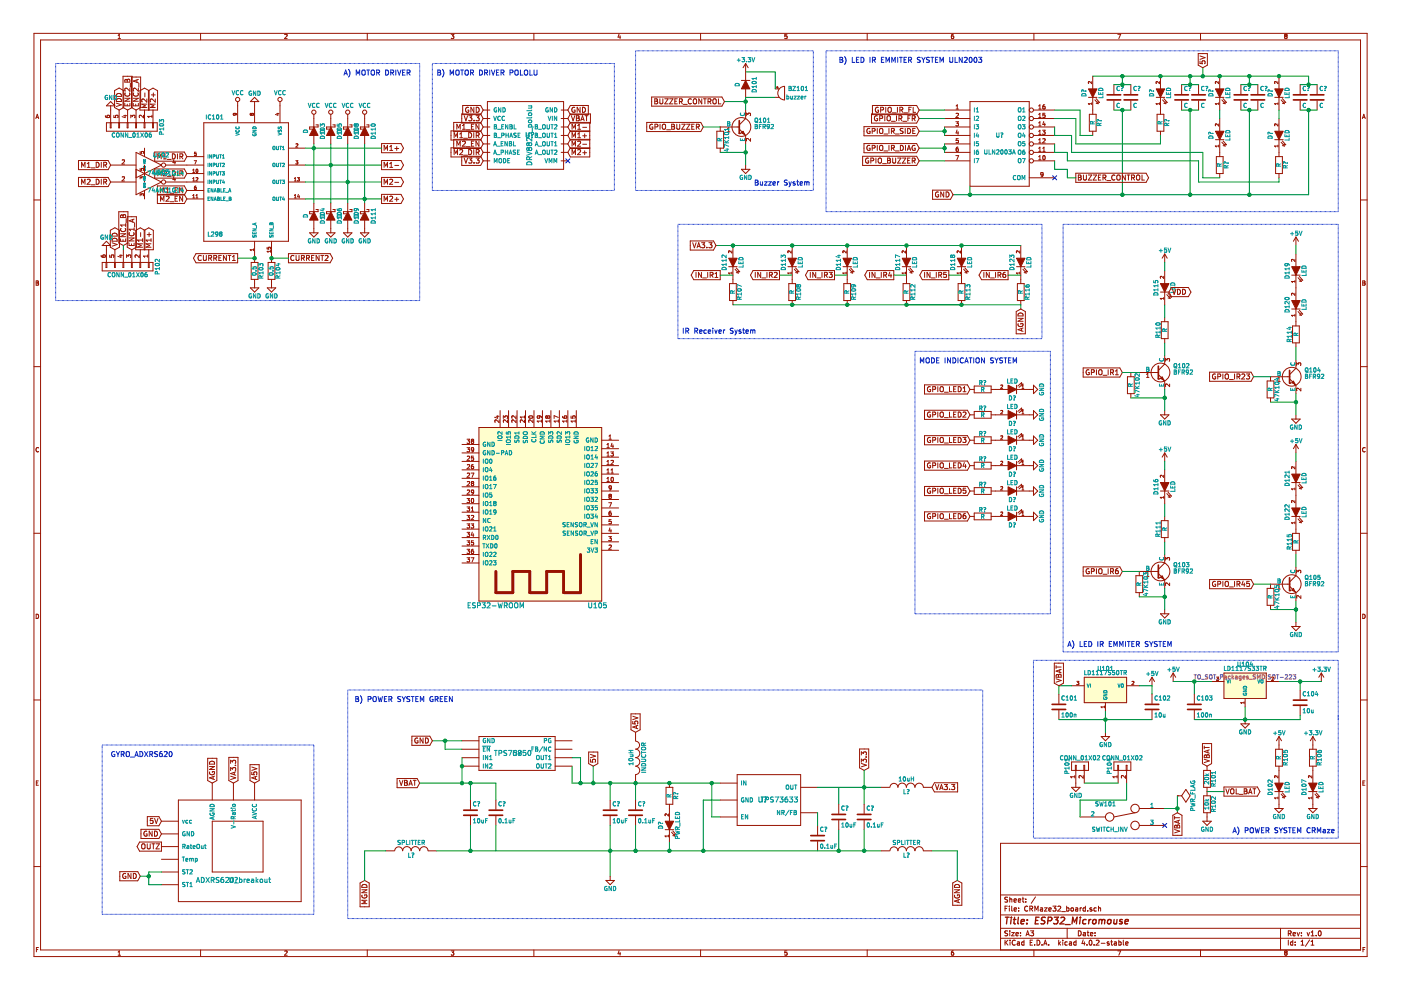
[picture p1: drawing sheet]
<svg xmlns="http://www.w3.org/2000/svg" width="297mm" height="210mm" viewBox="0 0 297 210" stroke-linecap="round" stroke-linejoin="round" font-family="sans-serif">
<g fill="none" stroke="#981200" stroke-width=".21">
<path d="M245.1 79h.5M245.6 79.4l1.3 1.4M246.9 77.2l-1.3 1.3"/>
<circle cx="246" cy="79" r="1.99"/>
</g>
<path d="M245.6 77.6v2.7" fill="none" stroke="#981200" stroke-width=".36"/>
<circle cx="245.6" cy="80.3" r=".18" fill="#981200"/>
<g fill="#981200" stroke="#981200" stroke-width=".21">
<path d="M246 60.1h1.8l-.9 1.8z"/>
<path d="M246 80.2l.4-.3 .4 .7z" fill-rule="evenodd"/>
</g>
<g fill="none" stroke="#981200" stroke-width=".21">
<path d="M246.7 58.6v.4l-.5-.4-.2 .1 .1 .3M246.9 53.8v1.8M246.9 57.4v2.7M246.9 53.8l-.5 .9M246.9 53.8l.6 .9M229.7 78h7.7l.6 1-.6 .9h-7.7zM230.9 78.4a.49 .49 0 0 0-.6 .5 .49 .49 0 0 0 .6 .5v-.4h-.2M231.4 79l.5-.1 .1-.4-.6-.1v1.1M232.5 78.4v1.1M233 78.5l.2-.1 .4 .1-.1 .9-.5-.1zM233.9 79.6h.8M234.9 78.4v1.1"/>
<path d="M235.5 79l.5-.1v-.4l-.5-.1v1.1M235.7 79l.4 .5M236.5 79.5h.6M236.5 78.7l.3-.3v1.1M241.6 79h3.5M243.1 79.4l.2-.3v.9M246 61.9h1.8M246.2 68.2h1.5v3.6h-1.5zM246.7 63.1v.4M246.7 63.3h-.7l.2 .2M246.9 61.9v2.7M246.9 67.3v.9"/>
<path d="M246.9 71.8v.9M246.9 75.4v1.8M247.1 76.6v-.6l.3 .3 .1-.2h.4v.5M247.4 62.5l.7 .8-.4-.1M247.7 62.2l.7 .8-.5-.1M243.1 80h.5M246 88h1.8l-.9 .9zM246.9 80.8v1.8M246.9 87.1v.9M248 81.4v.6l-.7-.6-.2 .2 .1 .3M246.9 119.4l-1.3 1.3M245.1 121.2h.5"/>
<path d="M245.6 121.6l1.3 1.4"/>
<circle cx="246" cy="121.2" r="1.99"/>
</g>
<g fill="none" stroke="#009596" stroke-width=".21">
<path d="M244.6 59.5v.4l.4 .1v-.5h.4v.5M245.8 53.1h.7M246.1 52.8v.7M247.3 52.6h-.4v.4h.4v.4h-.4M247.6 52.6l.3 .9 .3-.9M243.1 77.9l.5 .1-.2 .3 .2 .3-.1 .2h-.4zM243.1 78.3h.3M244.6 62.2a.49 .49 0 0 1 .6-.1 .49 .49 0 0 1 .3 .5h-.9zM245.1 68.6a.53 .53 0 0 1 .9 .1 .47 .47 0 0 1-.5 .3 .47 .47 0 0 1-.4-.4zM245.4 71.1h-.3v.4h.9M245.4 71.1h.1M245.5 71.1v.4"/>
<path d="M245.5 60.3v.5M245.5 61.2v.5M245.5 61.4h-.9l.3 .3M245.5 60.6h-.9l.3 .2M245.9 76a.4 .4 0 0 0 .4 .6 .4 .4 0 0 0 .3-.6M246 71l-.5 .3M246 69.3v.5M246 70.2v.5M246 70.4h-.9l.2 .3M246 69.6h-.9l.2 .2M247 70.2l-.1-.4h-.3l-.1 .4h.9M247.4 69.7l-.4 .3"/>
<path d="M248.2 60.9v.4h.9v-.4M248.2 60.1a.49 .49 0 0 1 .6-.1 .49 .49 0 0 1 .3 .5h-.9zM248.6 61v.3M248.9 77.2l.2-.1 .4 .1v.5l-.2 .3-.4-.2zM248.9 78.4l.5 .2-.1 .3 .2 .3-.2 .1h-.4zM248.9 78.9h.4M249.1 77.8l.3 .1M249.1 61.6v.4h-.9M249.4 77.9l.1 .2M249.8 78h.5M249.8 77.3l.3-.2v.9M249.8 78.9h.4"/>
<path d="M250.3 78.4h-.5v.9M250.6 78.9h.4l.1-.4-.5-.1v.9M250.8 77.2l.1-.1a.43 .43 0 0 1 .3 .4 .43 .43 0 0 1-.4 .4zM250.8 78.9l.3 .4M251.6 77.2l.3-.1 .2 .2-.6 .7h.6M252 78.8l-.2 .2-.2-.1-.1-.4 .3-.1 .2 .2-.1 .5-.3 .2M252.4 78.5l.3-.1 .1 .3-.5 .6h.5M252.4 78.5h-.1M245.8 81.4v.5h.9v-.5M246.2 81.5v.4M246.3 89.2a.41 .41 0 0 0-.6 .5 .41 .41 0 0 0 .6 .3v-.3h-.2M247.2 89.2v.9l-.5-.9v.9"/>
<path d="M247.6 89.2a.45 .45 0 0 1 .5 .5 .45 .45 0 0 1-.5 .4z"/>
</g>
<path d="M245.6 119.8v2.7" fill="none" stroke="#981200" stroke-width=".36"/>
<circle cx="245.6" cy="122.5" r=".18" fill="#981200"/>
<g fill="#981200" stroke="#981200" stroke-width=".21">
<path d="M246 102.3h1.8l-.9 1.8z"/>
<path d="M273.9 56.5h1.8l-.9 1.8z"/>
<path d="M273.9 63.7h1.8l-.9 1.8z"/>
<path d="M246 122.4l.4-.3 .4 .7z" fill-rule="evenodd"/>
</g>
<g fill="none" stroke="#981200" stroke-width=".21">
<path d="M273.9 58.3h1.8M274.5 55v.4l-.5-.4-.2 .1 .1 .3M274.5 59.5v.4M274.5 59.7h-.7l.2 .2M274.8 50.3v1.8M274.8 53.8v2.7M274.8 58.3v5.4M274.8 50.3l-.6 .9M274.8 50.3l.5 .9M275.2 58.9l.7 .8-.4-.1M275.5 58.6l.7 .8-.5-.1M256.5 78.9h8.7l.6 1-.6 .9h-8.7z"/>
<path d="M257.7 79.3a.49 .49 0 0 0-.6 .5 .49 .49 0 0 0 .6 .5v-.4h-.2M258.2 79.9l.5-.1 .1-.4-.6-.1v1.1M259.3 79.3v1.1M259.8 79.4l.2-.1 .4 .1-.1 .9-.5-.1zM261.7 79.3v1.1M262.3 79.9l.5-.1v-.4l-.5-.1v1.1M262.5 79.9l.4 .5M263.3 79.4l.4-.1 .2 .3-.6 .8h.6M264.3 79.3h.6l-.3 .4 .3 .2v.4l-.2 .1-.4-.1M273.9 65.5h1.8M274 69.1h1.5v3.6h-1.5zM274.5 62.2v.4l-.5-.4-.2 .1 .1 .3"/>
<path d="M274.5 66.7v.4M274.5 66.9h-.7l.2 .2M274.8 65.5v3.6M274.8 72.7v.9M275.2 66.1l.7 .8-.4-.1M275.5 65.8l.7 .8-.5-.1M246.9 96v1.8M246.9 99.6v2.7M246.9 96l-.5 .9M246.9 96l.6 .9M260.7 80.5h.8M273.9 88.9h1.8l-.9 .8z"/>
<path d="M274.8 88v.9M246 104.1h1.8M246.2 110.4h1.5v3.6h-1.5zM246.7 100.8v.4l-.5-.4-.2 .1 .1 .3M246.7 105.3v.4M246.7 105.5h-.7l.2 .2M246.9 104.1v2.7M246.9 109.5v.9M246.9 114v.9M246.9 117.6v1.8M247.1 118.8v-.6l.3 .3 .1-.2h.4v.5M247.4 104.6l.7 .9-.4-.1"/>
<path d="M247.7 104.4l.7 .8-.5-.1M229.7 120.2h7.7l.6 1-.6 .9h-7.7zM230.9 120.6a.49 .49 0 0 0-.6 .5 .49 .49 0 0 0 .6 .4v-.3h-.2M231.4 121.1h.5l.1-.4-.6-.1v1M232.5 120.6v1M233 120.7l.2-.1 .4 .1-.1 .9-.5-.1zM233.9 121.8h.8M234.9 120.6v1M235.5 121.1h.5v-.4l-.5-.1v1M235.7 121.1l.4 .5M237 120.6l-.5 .2v.6l.2 .2 .4-.1-.1-.5h-.3l-.2 .2M241.6 121.2h3.5"/>
<path d="M243.1 122.2h.5M243.1 121.6l.2-.3v.9M246 130.1h1.8l-.9 .9zM246.9 123v1.8M246.9 129.2v.9M248 123.6v.6l-.7-.6-.2 .2 .1 .3M273 123.9h.4M273.4 124.3l1.4 1.3M274.8 122.1l-1.4 1.3"/>
<circle cx="273.9" cy="123.9" r="1.99"/>
</g>
<g fill="none" stroke="#009596" stroke-width=".21">
<path d="M272.5 58.6a.49 .49 0 0 1 .5-.1 .49 .49 0 0 1 .3 .5h-.9zM272.8 55.9l.2 .1-.1 .3h-.4l-.1-.3 .2-.1h.5l.2 .4M273.3 57.9h-.9l.3 .2M273.3 56.7v.5M273.3 57.6v.5M273.3 57h-.9l.3 .2M273.6 49.6h.7M274 49.2v.7M275.2 49h-.5v.4h.5v.4h-.5M275.5 49l.2 .9 .4-.9M276 57.3v.4h.9v-.4M276.1 56.5a.49 .49 0 0 1 .5-.1 .49 .49 0 0 1 .3 .5h-.9z"/>
<path d="M276.4 57.4v.3M276.9 58v.4h-.9M272.5 63.2a.53 .53 0 0 1 .8 .2 .47 .47 0 0 1-.5 .2 .47 .47 0 0 1-.3-.4zM272.5 65.8a.49 .49 0 0 1 .5-.1 .49 .49 0 0 1 .3 .4h-.9zM273.2 69.4h.6M273.3 72h-.4v.4h.9M273.3 72h.1M273.3 72l.1 .4M273.3 63.9v.6l-.6-.6-.3 .2 .1 .3M273.3 64.8v.5M273.3 65h-.9l.3 .3M273.5 69.3v.5l-.7-.2"/>
<path d="M273.8 71.9l-.4 .3M273.8 70.2v.5M273.8 71.1v.5M273.8 71.3h-.9l.2 .3M273.8 70.5h-.9l.2 .2M274.8 71.1l-.1-.4h-.3l-.1 .4h.9M275.2 70.6l-.4 .3M276 64.4v.5h.9v-.5M276.1 63.7a.49 .49 0 0 1 .5-.1 .49 .49 0 0 1 .3 .5h-.9zM276.4 64.6v.3M276.9 65.2v.4h-.9M245.8 95.3h.7"/>
<path d="M246.1 95v.7M247.3 94.8h-.4v.4h.4v.4h-.4M247.6 94.8l.3 .9 .3-.9M274.1 90.1a.41 .41 0 0 0-.5 .5 .41 .41 0 0 0 .5 .3v-.3h-.1M275 90.1v.9l-.5-.9v.9M275.4 90.1a.45 .45 0 0 1 .6 .5 .45 .45 0 0 1-.6 .4zM244.6 101.7l.2 .4 .5 .1 .2-.2-.1-.3h-.4l-.1 .3 .2 .2M244.6 104.4a.49 .49 0 0 1 .6-.1 .49 .49 0 0 1 .3 .4h-.9zM245.4 113.2l-.3 .1v.4h.9M245.4 113.2l.1 .1M245.5 113.3v.4M245.5 103.6h-.9l.3 .3"/>
<path d="M245.5 102.5v.5M245.5 103.4v.5M245.5 102.8h-.9l.3 .2M245.9 118.2a.4 .4 0 0 0 .4 .5 .4 .4 0 0 0 .3-.5M246 113.2l-.5 .3M246 110.6v.5M246 111.5v.5M246 112.3v.6M246 112.6h-.9l.2 .3M246 111.7h-.9l.2 .3M246 110.9h-.9l.2 .2M247 112.4l-.1-.4h-.3l-.1 .4h.9"/>
<path d="M247.4 111.9l-.4 .3M248.2 103v.5h.9v-.5M248.2 102.3a.49 .49 0 0 1 .6-.1 .49 .49 0 0 1 .3 .5h-.9zM248.6 103.2v.3M248.9 119.4l.2-.1 .4 .1v.5l-.2 .3-.4-.2zM249.1 120l.3 .1M249.1 103.8v.4h-.9M249.8 119.5l.3-.2v.9M250.8 119.3h.1a.43 .43 0 0 1 .3 .4 .43 .43 0 0 1-.4 .4zM251.5 119.3h.6l-.3 .3 .2 .1v.4h-.5M243.1 120.5h.3M243.4 120.5h.1"/>
<path d="M243.4 120.5l.1-.4-.4-.1v.9h.4l.1-.3M243.5 120.5l.1 .1M245.8 123.6v.4h.9v-.4M246.2 123.7v.3M246.3 131.4a.41 .41 0 0 0-.6 .4 .41 .41 0 0 0 .6 .4v-.3h-.2M247.2 131.4v.9l-.5-.9v.9M247.6 131.4a.45 .45 0 0 1 .5 .4 .45 .45 0 0 1-.5 .5zM248.9 120.6l.5 .2-.1 .2 .2 .3-.2 .2h-.4zM248.9 121h.4M249.4 120.1l.1 .1M249.8 120.2h.5M249.8 121h.4"/>
<path d="M250.3 120.6h-.5v.9M250.6 121.1l.4-.1 .1-.3-.5-.1v.9M250.8 121.1l.3 .4M252 121l-.2 .2-.2-.1-.1-.4 .3-.1 .2 .2-.1 .5-.3 .2M252.3 120.7l.4-.1 .1 .3-.5 .6h.5"/>
</g>
<path d="M273.4 122.5v2.7" fill="none" stroke="#981200" stroke-width=".36"/>
<circle cx="273.4" cy="125.2" r=".18" fill="#981200"/>
<g fill="#981200" stroke="#981200" stroke-width=".21">
<path d="M273.9 100.5h1.8l-.9 1.8z"/>
<path d="M273.9 107.7h1.8l-.9 1.8z"/>
<path d="M66.5 44.9l.9 1.8h-1.8z"/>
<path d="M70.1 44.9l.9 1.8h-1.8z"/>
<path d="M73.7 44.9l.9 1.8h-1.8z"/>
<path d="M77.3 44.9l.9 1.8h-1.8z"/>
<path d="M66.5 26.9l.9 1.8h-1.8z"/>
<path d="M70.1 26.9l.9 1.8h-1.8z"/>
<path d="M73.7 26.9l.9 1.8h-1.8z"/>
<path d="M77.3 26.9l.9 1.8h-1.8z"/>
<path d="M273.9 125.1l.3-.3 .4 .7z" fill-rule="evenodd"/>
</g>
<g fill="none" stroke="#981200" stroke-width=".21">
<path d="M24.3 19.2l1-.5 .9 .5v3.6l-.9 .5-1-.5zM26.1 16.2h1.9v6.6l-.9 .5-1-.5zM26.5 16.9l.3-.1 .2 .3 .1-.3h.2l.2 .2v.4h-1zM26.6 19.7a.48 .48 0 0 0 .4 .7 .48 .48 0 0 0 .4-.7M27 17.1v.3M27.5 18.7v.7l-.7-.7-.3 .2 .1 .4M27.6 17.7v.8M27.9 16.3h1.9v6.5l-1 .5-.9-.5zM28.4 19.7a.48 .48 0 0 0 .4 .7 .48 .48 0 0 0 .4-.7M29 16.9v.6M29.3 18.7v.7l-.7-.7-.3 .2 .1 .4M29.3 16.8l-1 .4 1 .4"/>
<path d="M29.4 17.7v.8M30.7 19.7v.8M32.5 19.7v.8M22.3 24.5l.1 .3 .3 .1M22.6 26h10.7v1.8h-10.7zM22.8 24.5h.4v.4h-.4zM22.8 24.9h.1M23.4 26v1.1h.2v-1.1M23.5 22.4v3.6M23.5 21.5l.9 .9h-1.8zM24.1 24.5v.4h.5M24.5 24.9v-.3l.1-.2 .4 .1v.4"/>
<path d="M24.5 24.9h.1M24.7 21.9l1 .3-1 .4M24.7 21.1a.57 .57 0 0 1 .7-.2 .57 .57 0 0 1 .3 .6h-1zM24.7 20a.57 .57 0 0 1 .7-.2 .57 .57 0 0 1 .3 .6h-1zM25 24.9h.1M25.2 26v1.1h.1v-1.1M25.3 23.3v2.7M26.2 24.5h.6M26.5 21.9v.5h1v-.5M26.5 20.8h1l-1 .7h1M26.5 24.4v.5l-.6-.2M27 26v1.1h.1v-1.1"/>
<path d="M27 22.1v.3M27.1 23.3v2.7M27.7 25v-.6l.4 .3v-.2h.4v.5M28.3 21.9v.5h1v-.5M28.3 20.8h1l-1 .7h1M28.8 26v1.1h.1v-1.1M28.8 22.1v.3M28.8 23.3v2.7M29.6 24.9h.1M30.4 24.4v.6l-.6-.6-.3 .2 .1 .3M30.6 26v1.1h.1v-1.1M30.6 23.3v2.7"/>
<path d="M31.1 22.1h-1.1l.8 .3-.8 .4h1.1M31.1 21v.6l-.7-.6-.4 .2 .2 .4M31.5 23.3v-4.1l.9-.5 1 .5v4.1h-3.7v-4.1l.9-.5 1 .5v4.1M32.1 20.1h.8M32.2 24.4v.5M32.2 24.7h-.9l.3 .2M32.3 26v1.1h.2v-1.1M32.4 23.3v2.7M32.8 35.8h6.3l.5 1-.5 1h-6.3zM32.8 32.2h6.3l.5 1-.5 1h-6.3zM32.9 22.1h-1.1l.8 .3-.8 .4h1.1M32.9 21v.6l-.8-.6-.3 .2 .2 .4"/>
<path d="M33.5 33.7v-1.1l.3 .8 .4-.8v1.1M33.5 37.3v-1.1l.3 .8 .4-.8v1.1M34.6 36.3l.5-.1 .2 .3-.7 .8h.7M34.6 33.7h.7M34.6 32.9l.4-.3v1.1M35.5 37.4h.8M35.5 33.8h.8M36.5 36.2a.55 .55 0 0 1 .7 .5 .55 .55 0 0 1-.7 .6zM36.5 32.6a.55 .55 0 0 1 .7 .6 .55 .55 0 0 1-.7 .5zM37.6 32.6v1.1M37.6 36.2v1.1M37.6 39.8h-.5v1.1h.5"/>
<path d="M38.1 36.8l.6-.1v-.4l-.6-.1v1.1M38.1 33.2l.6-.1v-.4l-.6-.1v1.1M38.4 36.8l.4 .5M38.4 33.2l.4 .5M38.7 39.8v1.1l-.6-1.1v1.1M39.6 36.8h3.6M39.6 33.2h3.6M39.6 35h3.6M39.6 38.6h3.6M40.9 36.6h.4M40.9 36.1l.2-.2v.7M40.9 37.9l.2-.2v.7"/>
<path d="M40.9 38.4h.4M41.2 34.1h.4l-.3 .7M41.3 32.6h.3v.2l-.1 .2-.3-.1M41.3 32.6h-.1M41.6 37.7h.2l.2 .2-.5 .5h.5M41.6 39.5h-.3l-.1 .5 .1 .2 .3-.1v-.3l-.4 .1M41.6 32.3h-.3l-.1 .3M41.6 35.9h.1a.33 .33 0 0 1 .3 .3 .33 .33 0 0 1-.4 .3zM41.9 36.5h.1M43.2 26h18v25.2h-18zM49.5 24.1h.5l.2 .3M49.5 24.1h.1"/>
<path d="M49.8 24l.1 .2-.1 .2h-.3v-.3M50.4 21.5v4.5M53.3 24.2l-.1-.2-.2 .2 .2 .2 .1-.1M53.3 24.2l.2-.2 .3 .2-.2 .2-.3-.1M53.3 24.2v.1M54 20.6l.9 .9h-1.8zM54 21.5v4.5M58.7 24.1h.4M58.9 24v.4l-.5-.1M59.4 21.5v4.5M61.2 31.4h3.5M61.2 35h3.5"/>
<path d="M61.2 38.6h3.5M62.4 38.4h.4M62.4 37.9l.2-.2v.7M62.7 34.1h.4l-.2 .2 .2 .1v.3h-.4M62.8 30.6l.2-.1 .1 .2-.4 .5h.4M63.1 37.7h.4l-.2 .2 .2 .1v.3M63.1 38.3h.1M63.1 38.3h.3M63.5 38.3h-.1M66.5 24.2v2.7M66.5 28.7v1.8M67 26.5h.4v.4h-1.8v.5h.5"/>
<path d="M70.1 24.2v2.7M70.1 28.7v1.8M70.6 26.5h.4v.4h-1.8v.5h.5M73.7 24.2v2.7M73.7 28.7v1.8M74.2 26.5h.4v.4h-1.8v.5h.5M77.3 24.2v2.7M77.3 28.7v1.8M77.8 26.5h.4v.4h-1.8v.5h.5M80.9 30.4h4.1l.6 1-.6 1h-4.1zM80.9 34h4.1l.6 1-.6 1h-4.1zM80.9 37.6h4.1l.6 1-.6 1h-4.1z"/>
<path d="M81.4 31.9v-1.1l.4 .8 .4-.8v1.1M81.4 35.5v-1.1l.4 .8 .4-.8v1.1M81.4 39.1v-1.1l.4 .8 .4-.8v1.1M82.6 38.1l.4-.1 .3 .3-.7 .8h.7M82.6 35.5h.7M82.6 31.1l.3-.3v1.1M82.6 34.7l.3-.3v1.1M82.6 31.9h.7M83.7 38.7h.8M83.7 35.1h.8M83.7 31.5h.8M84.1 31.1v.8"/>
<path d="M21.5 54.1v.3l.3 .1h.5v-.3l-.1-.2-.3 .1-.1 .4M21.7 55.6h10.7v1.8h-10.7zM21.8 54.5h.1M21.9 54.5h.1M22.5 55.6v1.1h.2v-1.1M22.6 52.1v3.5M22.6 51.2l.9 .9h-1.8zM23.2 54.1v.4h.5v-.4h.4v.4M23.4 48.8l1-.5 .9 .5v3.6l-.9 .6-1-.6zM23.8 51.5l1 .3-1 .4M23.8 50.7a.57 .57 0 0 1 .7-.2 .57 .57 0 0 1 .3 .6h-1zM23.8 49.6a.57 .57 0 0 1 .7-.1 .57 .57 0 0 1 .3 .6h-1z"/>
<path d="M24.3 55.6v1.1h.1v-1.1M24.4 53v2.6M25.2 44.9h1.9v6.6l-.9 .6-1-.6zM25.3 54.1h.6M25.6 50.6v.6h1v-.6M25.6 49.6h1l-1 .6h1M25.6 45.7l.3-.1 .2 .2 .1-.2 .2-.1 .2 .2v.4h-1zM25.6 54v.5l-.6-.1M25.7 48.4a.48 .48 0 0 0 .4 .7 .48 .48 0 0 0 .4-.7M26.1 55.6v1.1h.1v-1.1M26.1 45.8v.3M26.1 50.8v.4"/>
<path d="M26.2 53v2.6M26.6 47.4v.6M26.6 47.7h-1l.3 .3M26.7 46.4v.8M26.8 54.6v-.6l.4 .4v-.3h.4v.5M27 46h1.9v6.4l-1 .6-.9-.6zM27.4 51.5v.6h1v-.6M27.4 50.5h1l-1 .6h1M27.5 49.3a.48 .48 0 0 0 .4 .7 .48 .48 0 0 0 .4-.7M27.9 55.6v1.1h.1v-1.1M27.9 51.7v.4M27.9 53v2.6"/>
<path d="M28.1 46.6v.5M28.4 48.3v.6M28.4 48.6h-1l.3 .3M28.4 46.5l-1 .3 1 .4M28.5 47.3v.8M29.5 54v.6l-.6-.6-.3 .2 .1 .3M29.7 55.6v1.1h.1v-1.1M29.7 53v2.6M29.8 49.3v.9M30.2 51.7h-1l.7 .4-.7 .3h1M30.2 50.6v.6M30.2 50.9h-1l.3 .3"/>
<path d="M30.6 53v-4.2l.9-.5 1 .5v4.2h-3.7v-4.2l.9-.5 1 .5v4.2M31.2 49.7h.8M31.3 54v.5M31.3 54.3h-.9l.3 .2M31.4 55.6v1.1h.2v-1.1M31.5 53v2.6M31.6 49.3v.9M32 51.7h-1.1l.8 .4-.8 .3h1.1M32 50.9h-1.1l.4 .3M32 50.6v.6M33.4 41.2h5.7l.5 1M34 40.9v-1.1l.4 .8 .4-.8v1.1"/>
<path d="M34 42.7v-1.1l.4 .8 .4-.8v1.1M35.2 41.7l.4-.1 .2 .3-.6 .8h.6M35.2 40.9h.6M35.2 40.1l.3-.3v1.1M36 42.8h.9M36 41h.9M37.1 42.1h.4M37.1 40.3h.4M37.6 41.6h-.5v1.1h.5M38.7 41.6v1.1l-.6-1.1v1.1M39.6 40.4l-.5-1h-5.7v3.8h5.7l.5-1M39.6 40.4l-.5 1h-5.7"/>
<path d="M39.6 40.4h3.6M39.6 42.2h3.6M40.9 41.5l.2-.3v.8M40.9 42h.4M41.6 53.8h8.8v1.9h-8.8l-.6-1zM41.6 42h.4M41.6 41.5l.2-.3v.8M42.7 54.3a.48 .48 0 0 0-.7 .4 .48 .48 0 0 0 .7 .4M43.1 54.2v.8l.2 .2 .4-.2v-.8M44.2 54.7h.6v-.4l-.6-.1v1M44.5 54.7l.4 .5M45.3 54.7h.5l.1-.4-.6-.1v1"/>
<path d="M45.6 54.7l.4 .5M46.4 54.7h.4M46.9 54.2h-.5v1h.5M48 54.2v1l-.6-1v1M48.4 54.2h.6M48.7 54.2v1M49.3 55.2h.6M49.3 54.5l.3-.3v1M53.3 55.6h1.4v3.6h-1.4zM53.8 53h-.8l.3 .1M53.8 52.8v.3M54 51.2v4.4"/>
<path d="M54 59.2v1.8M56.6 52.4v.4h.4l-.1-.3 .1-.1 .3 .1v.3M56.8 55.6h1.5v3.6h-1.5zM57.3 52.8h.1M57.4 53.1v.4M57.4 53.3h-.8l.2 .2M57.6 51.2v4.4M57.6 59.2v1.8M61.2 53.8h8.8l.5 .9-.5 1h-8.8zM61.2 42.2h3.5M62.3 54.3a.48 .48 0 0 0-.7 .4 .48 .48 0 0 0 .7 .4M62.4 42h.4"/>
<path d="M62.4 41.5l.2-.3v.8M62.8 54.2v.8l.2 .2 .4-.2v-.8M63.3 41.2l-.2 .5h.4M63.4 41.5v.5M63.9 54.7h.5l.1-.4-.6-.1v1M64.2 54.7l.3 .5M65 54.7h.5l.1-.4-.6-.1v1M65.2 54.7l.4 .5M65.6 49.4h1.8l-.9 .9zM66.1 54.7h.3M66.5 43.1v1.8M66.5 46.7v2.7"/>
<path d="M66.6 54.2h-.5v1h.5M67 44.4h.4v.5h-1.8v.4h.5M67.7 54.2v1l-.7-1v1M68 54.2h.6M68.3 54.2v1M68.9 54.3l.4-.1 .3 .3-.7 .7h.7M69.2 49.4h1.8l-.9 .9zM70.1 43.1v1.8M70.1 46.7v2.7M70.6 44.4h.4v.5h-1.8v.4h.5M72.8 49.4h1.8l-.9 .9zM73.7 43.1v1.8"/>
<path d="M73.7 46.7v2.7M74.2 44.4h.4v.5h-1.8v.4h.5M76.4 49.4h1.8l-.9 .9zM77.3 43.1v1.8M77.3 46.7v2.7M77.8 44.4h.4v.5h-1.8v.4h.5M80.9 41.2h4.1l.6 1-.6 1h-4.1zM81.4 42.7v-1.1l.4 .8 .4-.8v1.1M82.6 41.7l.4-.1 .3 .3-.7 .8h.7M83.7 42.3h.8M84.1 41.8v.9M53.1 61h1.8l-.9 .9z"/>
<path d="M56.7 61h1.8l-.9 .9zM248.4 61h3.6l.5 .9-.5 1h-3.6l-.6-1zM248.6 61.3l.3 1.1 .4-1.1M249.6 61.3a.55 .55 0 0 1 .7 .6 .55 .55 0 0 1-.7 .5zM250.7 61.3a.55 .55 0 0 1 .7 .6 .55 .55 0 0 1-.7 .5zM273 79.9h.4M274.8 78.1l-1.4 1.3M273.4 80.3l1.4 1.4M273.9 99v.4M273.9 99h.1M274.5 99v.4l-.4-.4h-.2M274.8 94.2v1.8"/>
<path d="M274.8 97.8v2.7M274.8 94.2l-.6 .9M274.8 94.2l.5 .9M273.9 102.3h1.8M273.9 109.5h1.8M273.9 106.5v.1M274 113.1h1.5v3.6h-1.5zM274.5 103.5v.4M274.5 106.2v.4l-.5-.4h-.1v.3M274.5 110.6v.4M274.5 103.7h-.7l.2 .2M274.5 110.8h-.7l.2 .2"/>
<path d="M274.8 102.3v5.4M274.8 109.5v3.6M274.8 116.7v.9M275.2 102.9l.7 .8-.4-.1M275.2 110l.7 .8h-.4M275.5 102.6l.7 .8-.5-.1M275.5 109.8l.7 .8-.5-.1M256.5 122.9h8.7l.6 1-.6 .9h-8.7zM257.7 123.3a.49 .49 0 0 0-.6 .5 .49 .49 0 0 0 .6 .4v-.3h-.2M258.2 123.8h.5l.1-.4-.6-.1v1M259.3 123.3v1M259.8 123.4l.2-.1 .4 .1-.1 .9-.5-.1z"/>
<path d="M260.7 124.4h.8M261.7 123.3v1M262.3 123.8h.5v-.4l-.5-.1v1M262.5 123.8l.4 .5M263.6 123.2l-.3 .8h.7M263.8 123.6v.7M264.9 123.3h-.5l-.1 .5 .5-.1 .1 .4-.2 .2-.4-.1M269.4 123.9h3.6M270.9 124.9h.5M270.9 124.2l.3-.2v.9M273.9 132.8h1.8l-.9 .9zM274.8 120.3v1.8"/>
<path d="M274.8 125.6v1.8M274.8 131.9v.9M274.9 121.5v-.6l.3 .3 .1-.3h.4v.6M275.8 126.3v.6l-.6-.6-.3 .2 .1 .3M224.5 147.2v2M224.5 150.6v2M227.2 145.4h2.7M228.3 144.5h.4l-.2 .2 .2 .1v.3h-.4M229.9 143.6h9v5.4h-9zM233.5 156.2h1.8l-.9 .9zM234.2 149.7v.4M234.2 149.9h-.8l.3 .2"/>
<path d="M234.4 149v1.8M234.4 155.3v.9M238.9 145.4h2.7M240 144.5h.3l.1 .2-.4 .5h.4M244.2 143.6v1.8M244.2 147.2v2M244.2 150.6v2M244.2 143.6l-.5 .9M244.2 143.6l.6 .9M248.7 142.7l-.5 .9M248.7 142.7v1.8M248.7 142.7l.6 .9"/>
<path d="M253.2 147.2v2M253.2 150.6v2M256.8 144.5h2.7M257.9 143.6h.5l-.3 .2 .2 .1v.3h-.4M259.5 142.7h9v5.4h-9zM263.1 153.5h1.8l-.9 .9zM263.8 149h-.7l.2 .2M263.8 148.8v.4M264 148.1v1.8M264 152.6v.9M268.5 144.5h2.7M269.6 143.6h.3l.1 .2-.4 .5h.4"/>
<path d="M275.7 146.3v2M275.7 149.7v2M280.1 142.7l-.5 .9M280.1 142.7v1.8M280.1 142.7l.6 .9M227.2 161.5h3.6v1.8h-3.6zM227.2 166.9h1.8l-.9 .9zM227.9 164.7h-.9l.2 .2M227.9 164.4v.5M228 163.3v-1h.2v1M228.1 163.3v3.6M229 173.2h5.4"/>
<path d="M229.7 164.4v.6l-.7-.6-.2 .2v.3M229.8 163.3v-1h.2v1M229.9 163.3v2.7M236.2 161.5h3.6v1.8h-3.6zM236.9 164.4v.5M236.9 164.7h-.9l.2 .2M237 163.3v-1h.2v1M237.1 163.3v2.7M238.6 164.4v.6l-.6-.6-.3 .2 .1 .3M238.8 163.3v-1h.2v1M238.9 163.3v2.7M240.7 172.3l-4.5 .9"/>
<path d="M241.6 171.4h5.3M241.6 175h5.3M249.6 168.7h.1M249.6 168.7h.9M251.4 167.4l.9 1.3-.9 1.4-.9-1.4z"/>
<circle cx="50.4" cy="21.1" r=".45"/>
<circle cx="59.4" cy="21.1" r=".45"/>
<circle cx="66.5" cy="23.8" r=".45"/>
<circle cx="70.1" cy="23.8" r=".45"/>
<circle cx="73.7" cy="23.8" r=".45"/>
<circle cx="77.3" cy="23.8" r=".45"/>
<circle cx="273.9" cy="79.9" r="1.99"/>
<circle cx="235.3" cy="173.2" r=".9"/>
<circle cx="240.7" cy="175" r=".9"/>
<circle cx="240.7" cy="171.4" r=".9"/>
</g>
<g fill="none" stroke="#009596" stroke-width=".21">
<path d="M49.2 19.2l.3 .9 .3-.9M50.6 19.3a.4 .4 0 0 0-.5 .3 .4 .4 0 0 0 .5 .4M51.5 19.3a.4 .4 0 0 0-.5 .3 .4 .4 0 0 0 .5 .4M53.3 19.4a.41 .41 0 0 0-.5 .4 .41 .41 0 0 0 .5 .3v-.3h-.1M54.2 19.3v.9l-.5-.9v.9M54.7 19.3a.45 .45 0 0 1 .5 .5 .45 .45 0 0 1-.5 .4zM58.2 19.2l.3 .9 .3-.9M59.6 19.3a.4 .4 0 0 0-.6 .3 .4 .4 0 0 0 .6 .4M60.5 19.3a.4 .4 0 0 0-.6 .3 .4 .4 0 0 0 .6 .4M22.7 20.7h.1v.3M22.8 20.2a.41 .41 0 0 0-.5 .5 .41 .41 0 0 0 .5 .4M22.8 21v.1"/>
<path d="M23.7 20.2v.9l-.5-.9v.9M24.1 20.2a.45 .45 0 0 1 .6 .5 .45 .45 0 0 1-.6 .4zM24.3 28.3a.4 .4 0 0 0-.5 .3 .4 .4 0 0 0 .5 .4M24.7 28.3l.2-.1 .3 .1 .1 .5-.2 .3-.4-.2zM26.2 28.2v.9l-.5-.9v.9M27.1 28.2v.9l-.5-.9v.9M27.3 29.2h.7M28.2 28.3l.2-.1a.43 .43 0 0 1 .3 .4 .43 .43 0 0 1-.4 .4zM29 29.1h.5M29 28.4l.3-.2v.9M29.8 28.2l.6 .9M30.4 28.2l-.6 .9"/>
<path d="M30.8 28.3l.1-.1a.43 .43 0 0 1 .4 .4 .43 .43 0 0 1-.4 .4zM32 28.2l-.4 .2v.5l.2 .2 .3-.1-.1-.4-.2-.1-.2 .2M33.8 25.9v-.5l.3 .3 .1-.3h.4v.5M33.8 26.4a.53 .53 0 0 1 .9 .1 .47 .47 0 0 1-.5 .2 .47 .47 0 0 1-.4-.3zM34.3 28.5l-.1-.5h-.3l-.1 .5h.9M34.7 27.1v.5M34.7 27.3h-.9l.3 .3M43.7 24.4v.9M44.1 32.8v.7M44.1 34.6v.7M44.1 36.4v.7M44.1 38.2v.7"/>
<path d="M44.4 40h-.3v.7h.3M44.7 24.4a.4 .4 0 0 0-.6 .4 .4 .4 0 0 0 .6 .4M44.8 32.8v.7l-.4-.7v.7M44.8 34.6v.7l-.4-.7v.7M44.8 36.4v.7l-.4-.7v.7M44.8 38.2v.7l-.4-.7v.7M45 25.3h.5M45 24.6l.3-.2v.9M45.1 40v.7l-.3-.7v.7M45.2 35l.3-.1v-.3h-.3v.7M45.2 33.2h.3v-.4h-.3v.7M45.2 36.8l.3-.1v-.3h-.3v.7"/>
<path d="M45.2 38.6l.3-.1v-.3h-.3v.7M45.9 34.6l.1 .7 .3-.1v-.6M45.9 32.8l.1 .7 .3-.1v-.6M45.9 36.4l.1 .7 .3-.1v-.6M45.9 38.2l.1 .7 .3-.1v-.6M46 24.4h.1a.43 .43 0 0 1 .3 .4 .43 .43 0 0 1-.4 .4zM46.6 34.6h.4M46.6 32.8h.4M46.6 36.4h.4M46.6 38.2h.4M46.8 24.6l.2-.2v.9M46.8 32.8v.7"/>
<path d="M46.8 34.6v.7M46.8 36.4v.7M46.8 38.2v.7M46.8 25.3h.5M46.8 40v.7h.4M47.1 36.4h.5l-.3 .3h.3v.3h-.5M47.2 34.7l.2-.1 .2 .2-.5 .5h.5M47.2 33.5h.4M47.2 33l.2-.2v.7M47.3 38.2l-.1 .5h.4M47.5 38.4v.5M47.7 40h-.3v.7h.3"/>
<path d="M50 28.3l.7 .2-.7 .2M50.1 26.9a.31 .31 0 0 0 .3 .4 .31 .31 0 0 0 .2-.4M50.1 27.6a.31 .31 0 0 0 .3 .4 .31 .31 0 0 0 .2-.4M53.6 27.6h.7l-.7 .4h.7M53.6 27a.39 .39 0 0 1 .5-.1 .39 .39 0 0 1 .2 .4h-.7zM53.6 28.4a.32 .32 0 0 0 .3 .4 .32 .32 0 0 0 .3-.4h-.2v.1M57.9 31.1h.4v.4l-.1 .2-.3-.1zM57.9 34.6l.4 .1v.4l-.1 .2-.3-.1zM57.9 38.2l.4 .1v.4l-.1 .2-.3-.1zM58.6 31l.2 .7 .2-.1v-.6M58.6 34.6l.2 .7 .2-.1v-.6M58.6 38.2l.2 .7 .2-.1v-.6"/>
<path d="M59 28.2l.7 .2-.7 .2M59 27.6v.3h.2M59 26.9v.3h.2M59.3 27.9h-.1M59.3 27.2h-.1M59.3 31h.4M59.3 34.6h.4M59.3 38.2h.4M59.5 31v.7M59.5 34.6v.7M59.5 38.2v.7M59.6 27.6h.1"/>
<path d="M59.6 27.6h-.2l-.1 .3M59.6 26.9h.1M59.6 26.9h-.2l-.1 .3M59.6 27.6v.4M59.6 26.9v.4M59.9 38.2h.4l-.2 .3h.2v.3h-.4M59.9 31.7h.4M59.9 31.2l.2-.2v.7M60.2 34.6l-.3 .1M60.2 34.6l.1 .1M60.3 34.7v.2l-.4 .4h.4M64.4 27.7a.49 .49 0 0 1 .5-.1 .49 .49 0 0 1 .3 .5h-.9z"/>
<path d="M65.4 21.9l.2 .9 .3-.9M66.8 22a.4 .4 0 0 0-.6 .3 .4 .4 0 0 0 .6 .4M67.7 22a.4 .4 0 0 0-.6 .3 .4 .4 0 0 0 .6 .4M67.9 26.8v-.5l.3 .3 .1-.3h.4v.5M67.9 29a.49 .49 0 0 1 .6-.1 .49 .49 0 0 1 .3 .4h-.9zM68 27.2a.49 .49 0 0 1 .8 .2 .47 .47 0 0 1-.5 .2 .47 .47 0 0 1-.4-.4zM68.7 27.6a.46 .46 0 0 0-.6 0 .46 .46 0 0 0-.2 .5h.9M68.7 27.6l.1 .2v.7M68.8 28.2h-.9l.3 .3M68.9 21.9l.3 .9 .3-.9M70.3 22a.4 .4 0 0 0-.5 .3 .4 .4 0 0 0 .5 .4M71.2 22a.4 .4 0 0 0-.5 .3 .4 .4 0 0 0 .5 .4"/>
<path d="M71.5 26.3v.4l.4 .1v-.5h.4v.5M71.5 27.2a.53 .53 0 0 1 .9 .2 .47 .47 0 0 1-.5 .2 .47 .47 0 0 1-.4-.4zM71.5 29a.49 .49 0 0 1 .6-.1 .49 .49 0 0 1 .3 .4h-.9zM72.2 27.6h-.6l-.1 .5h.9M72.2 27.6l.2 .2v.7M72.4 28.2h-.9l.2 .3M72.5 21.9l.3 .9 .3-.9M73.9 22a.4 .4 0 0 0-.5 .3 .4 .4 0 0 0 .5 .4M74.8 22a.4 .4 0 0 0-.5 .3 .4 .4 0 0 0 .5 .4M75.1 29a.49 .49 0 0 1 .6-.1 .49 .49 0 0 1 .3 .4h-.9zM75.2 27.2a.49 .49 0 0 1 .8 .2 .47 .47 0 0 1-.5 .2 .47 .47 0 0 1-.4-.4zM75.5 26.4l-.2-.1-.2 .1 .1 .3 .3-.1"/>
<path d="M75.5 26.4l.1-.1 .4 .1-.2 .4-.3-.2M75.5 26.4v.2M76 28.1h-.9a.47 .47 0 0 1 .3-.5 .47 .47 0 0 1 .6 .2v.7M76 28.2h-.9l.2 .3M76.1 21.9l.3 .9 .3-.9M77.5 22a.4 .4 0 0 0-.5 .3 .4 .4 0 0 0 .5 .4M78.4 22a.4 .4 0 0 0-.5 .3 .4 .4 0 0 0 .5 .4M78.7 29a.49 .49 0 0 1 .6-.1 .49 .49 0 0 1 .3 .4h-.9zM78.7 26.4a.49 .49 0 0 1 .9 .2 .47 .47 0 0 1-.5 .2 .47 .47 0 0 1-.4-.4zM79.6 27.4h-.9l.2 .2M79.6 27.1v.5M79.6 28v.5"/>
<path d="M79.6 28.2h-.9l.2 .3M21.9 49.9a.41 .41 0 0 0-.5 .4 .41 .41 0 0 0 .5 .3v-.3h-.1M22.8 49.8v.9l-.5-.9v.9M23.2 49.8a.45 .45 0 0 1 .6 .5 .45 .45 0 0 1-.6 .4zM23.4 57.9a.4 .4 0 0 0-.5 .3 .4 .4 0 0 0 .5 .4M23.8 57.9l.2-.1 .3 .1 .1 .5-.2 .3-.4-.1zM25.3 57.8v.9l-.5-.9v.9M26.2 57.8v.9l-.5-.9v.9M26.4 58.8h.7M27.3 57.9l.2-.1a.43 .43 0 0 1 .3 .5 .43 .43 0 0 1-.4 .3zM27.7 58.6h-.1M28.1 58.7h.5"/>
<path d="M28.1 58.1l.3-.3v.9M28.9 57.8l.6 .9M29.5 57.8l-.6 .9M29.9 57.9l.1-.1a.43 .43 0 0 1 .4 .5 .43 .43 0 0 1-.4 .3zM31.1 57.8l-.4 .2v.5l.2 .2 .3-.1-.1-.4-.2-.1-.2 .2M32.9 56a.53 .53 0 0 1 .9 .1 .47 .47 0 0 1-.5 .3 .47 .47 0 0 1-.4-.4zM33.4 58.1l-.1-.5h-.3l-.1 .5h.9M33.8 55v.5l-.6-.5-.3 .1 .1 .4M33.8 56.7v.5M33.8 57h-.9l.3 .2M44.1 40.3h.2M44.1 42.1h.2"/>
<path d="M44.2 49.2v.9h.4M44.4 41.8h-.3v.7h.3M44.8 49.3l.4-.1 .1 .2-.5 .7h.5M45.1 41.8v.7l-.3-.7v.7M45.4 40.7l.2-.7 .3 .7M45.4 42.5l.2-.7 .3 .7M45.5 40.5h.3M45.5 42.3h.3M46.1 40.3h.2M46.1 41.8l.4 .1-.2 .2 .2 .3-.1 .1h-.3zM46.1 42.1h.2M46.2 49.6l-.2 .1h-.2l-.1-.4 .3-.1 .2 .1v.6l-.4 .2"/>
<path d="M46.4 40.3h-.1M46.5 40.3l-.1-.3h-.3v.7h.4v-.2l-.2-.2M46.5 40.3h-.1M46.7 49.6h.2M46.7 49.6l-.1 .1 .1 .4 .4-.2-.2-.3M46.7 49.6l-.1-.2 .1-.2 .3 .1-.1 .3M46.8 41.8v.7h.4M47.4 40.3h.2M47.4 42.1h.2M47.7 41.8h-.3v.7h.3M47.9 40.8h.5M47.9 42.6h.5"/>
<path d="M48.5 40.7l.2-.7 .3 .7M48.6 40.5h.3M48.6 42.1h.2M48.6 41.8l.3 .1-.1 .2 .2 .3-.1 .1h-.3zM53.4 56.6v.4h.5v-.4h.3v.4M53.5 58a.53 .53 0 0 1 .8 .1 .47 .47 0 0 1-.5 .3 .47 .47 0 0 1-.3-.4zM53.6 49.2v.4h.7v-.4M53.6 48.5h.7l-.7 .4h.7M53.6 49.9l.1 .4 .3-.3M53.9 49.3v.3M54 49.9l.3 .1v.3M54 49.9v.1"/>
<path d="M54.1 47.3v.4M54.2 57.4h.1M54.3 47.3l-.7 .2 .7 .2M54.4 47.8v.6M54.9 56.4v-.5l.3 .3 .1-.3h.4v.5M54.9 56.9a.53 .53 0 0 1 .9 .1 .47 .47 0 0 1-.5 .3 .47 .47 0 0 1-.4-.4zM55.3 59v-.5h-.4v.5h.9M55.8 57.9h-.9l.2 .2M55.8 58.5l-.5 .3M55.8 57.6v.5M57 56.6v.4h.4v-.4h.4v.4M57.1 57.9a.49 .49 0 0 1 .8 .2 .52 .52 0 0 1-.9 0z"/>
<path d="M57.1 57.9v.1M57.2 49.2v.4h.7v-.4M57.2 48.5h.7l-.7 .4h.7M57.2 49.9v.3l.2 .1M57.2 47.3l.3 .1 .2-.2 .2 .4h-.7zM57.5 50.2l-.1 .1M57.5 47.4v.2M57.5 49.3v.3M57.8 49.9h-.2l-.1 .3M57.8 49.9l.1 .1M57.8 57.4h.1M57.9 50v.3"/>
<path d="M57.9 41.8l.4 .1v.4l-.1 .2-.3-.1zM58 47.8v.6M58.5 58.5v.5h.9M58.5 56.9a.53 .53 0 0 1 .9 .1 .47 .47 0 0 1-.5 .3 .47 .47 0 0 1-.4-.4zM58.5 58.5h.4v.5M58.5 58.5h.1M58.6 41.8l.1 .6M58.7 42.4v.1M58.8 56h.6M59 41.8v.6l-.3 .1M59.1 55.8v.6l-.7-.2M59.3 41.8h.4"/>
<path d="M59.4 58.5l-.5 .3M59.4 57.6v.5M59.4 57.9h-.9l.2 .2M59.5 41.8v.7M60.1 41.8l-.2 .5h.4M60.2 42v.5M64.4 45.7a.49 .49 0 0 1 .5-.2 .49 .49 0 0 1 .3 .5h-.9zM65.9 50.7a.41 .41 0 0 0-.5 .4 .41 .41 0 0 0 .5 .3v-.3h-.2M66.8 50.6v.9l-.5-.9v.9M67.2 50.6a.45 .45 0 0 1 .5 .5 .45 .45 0 0 1-.5 .4zM67.9 47a.49 .49 0 0 1 .6-.2 .49 .49 0 0 1 .3 .5h-.9zM68 45.2a.49 .49 0 0 1 .8 .2 .47 .47 0 0 1-.5 .2 .47 .47 0 0 1-.4-.4z"/>
<path d="M68.2 44.3h.6M68.5 44.2v.5l-.6-.2M68.8 46h-.9a.47 .47 0 0 1 .4-.5 .47 .47 0 0 1 .5 .3v.6M68.8 46.2h-.9l.3 .2M69.4 50.7a.41 .41 0 0 0-.5 .4 .41 .41 0 0 0 .6 .3v-.3h-.2M70.4 50.6v.9l-.5-.9v.9M70.8 50.6a.45 .45 0 0 1 .5 .5 .45 .45 0 0 1-.5 .4zM71.5 44.3v.3M71.5 44.6h.1M71.5 47a.49 .49 0 0 1 .6-.2 .49 .49 0 0 1 .3 .5h-.9zM71.5 45.2a.53 .53 0 0 1 .9 .2 .47 .47 0 0 1-.5 .2 .47 .47 0 0 1-.4-.4zM71.6 44.6l.7 .1v-.5l-.4 .1-.1 .3 .2 .1"/>
<path d="M72.2 45.5l-.6 .1-.1 .4h.9M72.2 45.5l.2 .3v.6M72.4 46.2h-.9l.2 .2M73 50.7a.41 .41 0 0 0-.5 .4 .41 .41 0 0 0 .6 .3v-.3h-.2M74 50.6v.9l-.5-.9v.9M74.4 50.6a.45 .45 0 0 1 .5 .5 .45 .45 0 0 1-.5 .4zM75.1 45.2a.53 .53 0 0 1 .9 .2 .47 .47 0 0 1-.5 .2 .47 .47 0 0 1-.4-.4zM75.2 46.9a.47 .47 0 0 1 .5-.1 .47 .47 0 0 1 .3 .5h-.9zM75.5 44.2l.1 .2v.2l-.4 .1-.1-.3 .1-.2h.6l.2 .4M76 46h-.9a.47 .47 0 0 1 .3-.5 .47 .47 0 0 1 .6 .3v.6M76 46.2h-.9l.2 .2M76.6 50.7a.41 .41 0 0 0-.5 .4 .41 .41 0 0 0 .6 .3v-.3h-.2"/>
<path d="M77.6 50.6v.9l-.5-.9v.9M78 50.6a.45 .45 0 0 1 .5 .5 .45 .45 0 0 1-.5 .4zM78.7 47a.49 .49 0 0 1 .6-.2 .49 .49 0 0 1 .3 .5h-.9zM79.6 46.2h-.9l.2 .2M79.6 44.2v.5M79.6 45.1v.5M79.6 45.9v.5M79.6 45.3h-.9l.2 .3M79.6 44.5h-.9l.2 .2M53.3 62.3a.41 .41 0 0 0-.5 .4 .41 .41 0 0 0 .5 .4v-.3h-.1M54.2 62.3v.9l-.5-.9v.9M54.7 62.3a.45 .45 0 0 1 .5 .4 .45 .45 0 0 1-.5 .5z"/>
<path d="M56.9 62.3a.41 .41 0 0 0-.5 .4 .41 .41 0 0 0 .5 .4v-.3h-.1M57.8 62.3v.9l-.5-.9v.9M58.2 62.3a.45 .45 0 0 1 .6 .4 .45 .45 0 0 1-.6 .5zM273.3 99.9v.5M273.6 93.5h.7M274 93.2v.7M275.2 93h-.5v.4h.5v.4h-.5M275.5 93l.2 .9 .4-.9M272.5 102.6a.49 .49 0 0 1 .5-.1 .49 .49 0 0 1 .3 .4h-.9zM272.5 109.8a.49 .49 0 0 1 .5-.2 .49 .49 0 0 1 .3 .5h-.9zM272.9 113.4v.4h.4M273.3 113.8l-.1-.3 .2-.2 .3 .1v.4"/>
<path d="M273.3 113.8h.1M273.3 100.7v.6l-.6-.6-.3 .2 .1 .3M273.3 107v.6l-.6-.6-.3 .2 .1 .3M273.3 107.9v.6l-.6-.6-.3 .2 .1 .3M273.3 101.6v.5M273.3 108.8v.5M273.3 101.8h-.9l.3 .3M273.3 100.1h-.9l.3 .3M273.3 109h-.9l.3 .3M273.4 116.4l-.1-.4-.3-.1-.1 .5h.9M273.7 113.8h.1M273.8 115.9l-.4 .3"/>
<path d="M273.8 114.2v.5M273.8 115v.5M273.8 115.3h-.9l.2 .2M273.8 114.4h-.9l.2 .3M274.8 115.1l-.1-.4-.3-.1-.1 .5h.9M275.2 114.6l-.4 .3M276 101.2v.5h.9v-.5M276 108.4v.4h.9v-.4M276.1 100.5a.49 .49 0 0 1 .5-.1 .49 .49 0 0 1 .3 .5h-.9zM276.1 107.7a.49 .49 0 0 1 .5-.1 .49 .49 0 0 1 .3 .4h-.9zM276.4 101.4v.3M276.4 108.5v.3"/>
<path d="M276.9 102v.4h-.9M276.9 109.1v.5h-.9M270.9 122.7l.5 .2-.2 .3 .2 .3-.1 .1h-.4zM270.9 123.2h.3M273.6 126.3v.4h.9v-.4M273.7 120.9a.4 .4 0 0 0 .4 .5 .4 .4 0 0 0 .4-.5M274.1 126.4v.3M274.1 134.1a.41 .41 0 0 0-.5 .4 .41 .41 0 0 0 .5 .4v-.3h-.1M275 134.1v.9l-.5-.9v.9M275.4 134.1a.45 .45 0 0 1 .6 .4 .45 .45 0 0 1-.6 .5zM276.8 122.1l.1-.1 .4 .1v.5l-.2 .3-.3-.2zM276.8 123.7h.3"/>
<path d="M276.9 122.7l.3 .1M277.1 123.7l.1 .1v.3M277.1 123.7l.1-.3-.4-.1v.9h.4M277.2 122.8l.2 .1M277.2 124.1v.1M277.7 122.9h.5M277.7 122.2l.2-.2v.9M277.7 123.7h.3M278.1 123.3h-.4v.9M278.4 123.8l.5-.1v-.3l-.5-.1v.9M278.6 122h.1a.43 .43 0 0 1 .4 .4 .43 .43 0 0 1-.4 .4zM278.7 123.8l.2 .4"/>
<path d="M279.6 124.2h-.2M279.7 124.1l-.1 .1M279.8 123.7l-.2 .2-.2-.1-.1-.4h.5l-.1 .7M279.9 122h-.5v.4h.5v.4h-.5M280.2 123.4l.3-.1 .2 .3-.6 .6h.6M225.1 151.4l.3-.3v.9M225.1 152h.5M225.7 147.6a.4 .4 0 0 0-.6 .4 .4 .4 0 0 0 .6 .4M226 148.4h.5M226 147.8l.3-.3v.9M226.1 151.2l.1-.1a.43 .43 0 0 1 .3 .5 .43 .43 0 0 1-.4 .4zM226.4 151.9v.1"/>
<path d="M226.9 151.2l.2-.1a.43 .43 0 0 1 .3 .5 .43 .43 0 0 1-.4 .4zM227 147.6l.1-.1a.43 .43 0 0 1 .3 .5 .43 .43 0 0 1-.4 .4zM227.8 148.4h.5M227.8 147.8l.2-.3v.9M227.8 151.4v.6M227.8 151.5h.3v.5M230 142.2v.9h.4M230.5 145l.2 .7 .3-.7M230.7 142.2a.45 .45 0 0 1 .5 .4 .45 .45 0 0 1-.5 .5zM231.2 145v.7M231.6 143.1h.5M231.6 142.4l.2-.2v.9"/>
<path d="M232.4 143.1h.5M232.4 142.4l.3-.2v.9M232.8 141.3v.7l.2 .2 .3-.2v-.7M233.3 143.1h.5M233.3 142.4l.2-.2v.9M233.7 157.5a.41 .41 0 0 0-.5 .4 .41 .41 0 0 0 .5 .3v-.3h-.1M233.7 141.5l.3-.2v.9M233.7 142.2h1l-.4 .9M234 147.2h.7l-.7 .3h.7M234 147.9a.32 .32 0 0 0 .3 .4 .32 .32 0 0 0 .3-.4h-.2v.1M234 146.5a.39 .39 0 0 1 .5-.1 .39 .39 0 0 1 .2 .4h-.7zM234.6 157.4v.9l-.5-.9v.9"/>
<path d="M234.7 141.3h.1a.43 .43 0 0 1 .3 .4 .43 .43 0 0 1-.4 .4zM235.1 157.4a.45 .45 0 0 1 .5 .5 .45 .45 0 0 1-.5 .4zM235.5 142.2h.8M235.5 141.5l.2-.2v.9M235.5 142.2h-.4l-.1 .3a.38 .38 0 0 1 .5 .5h-.5M235.9 142.2v.4l.4-.1 .1 .4-.2 .2-.3-.1M236.8 142.2h.1a.43 .43 0 0 1 .3 .4 .43 .43 0 0 1-.3 .4zM237 145l.3 .7 .2-.7M237.5 142.2h.5M237.7 142.2v.9M237.8 145l.3 .1 .1 .4-.2 .2-.3-.1zM238.3 142.6h.4l.1-.4h-.5v.9"/>
<path d="M238.5 142.6l.3 .5M243.1 142.9h.7M243.4 142.6v.6M244.2 143.2h.1M244.2 142.7v.1M244.2 142.7h.3l.2 .1-.1 .4h-.4M244.6 142.3h-.4v.5M244.9 152h.5M244.9 151.4l.2-.3v.9M244.9 142.3l.3 .9 .3-.9M245.4 147.6a.4 .4 0 0 0-.5 .4 .4 .4 0 0 0 .5 .4M245.8 148.4h.5"/>
<path d="M245.8 147.8l.2-.3v.9M245.8 151.2l.1-.1a.43 .43 0 0 1 .4 .5 .43 .43 0 0 1-.4 .4zM246.6 151.4l.1 .6 .3-.1M246.7 147.6l.1-.1a.43 .43 0 0 1 .4 .5 .43 .43 0 0 1-.4 .4zM247 151.4v.6M247.5 147.6l.3-.1 .2 .3-.6 .6h.6M247.6 142h.7M247.9 141.7v.6M249.1 141.4h-.4v.5h.4v.4h-.4M249.4 141.4l.3 .9 .3-.9M253.8 152h.6M253.8 151.4l.3-.3v.9"/>
<path d="M254.4 147.6a.4 .4 0 0 0-.6 .4 .4 .4 0 0 0 .6 .4M254.7 147.8l.3-.3v.9M254.7 148.4h.5M254.8 151.2l.1-.1a.43 .43 0 0 1 .3 .5 .43 .43 0 0 1-.4 .4zM255.1 151.9v.1M255.6 151.2l.2-.1a.43 .43 0 0 1 .3 .5 .43 .43 0 0 1-.4 .4zM255.7 147.6l.1-.1a.43 .43 0 0 1 .3 .5 .43 .43 0 0 1-.4 .4zM256 151.9l-.1 .1M256.4 147.5h.6l-.3 .4 .2 .1v.4h-.5M256.5 151.5h.3v.5M256.5 151.4v.6M259.6 141.3v.9h.4"/>
<path d="M260.1 144.1l.2 .7 .3-.7M260.3 141.3a.45 .45 0 0 1 .5 .4 .45 .45 0 0 1-.5 .5zM260.8 144.1v.7M261.2 141.5l.2-.2v.9M261.2 142.2h.5M262 141.5l.3-.2v.9M262 142.2h.5M262.4 140.4v.7l.2 .2 .4-.2v-.7M262.9 142.2h.5M262.9 141.5l.2-.2v.9M263.3 154.8a.41 .41 0 0 0-.5 .4 .41 .41 0 0 0 .5 .3v-.3h-.1M263.3 141.3h1l-.4 .9"/>
<path d="M263.3 140.6l.3-.2v.9M263.6 146.3h.7l-.7 .4h.7M263.6 147a.32 .32 0 0 0 .4 .4 .32 .32 0 0 0 .2-.4h-.2v.1M263.6 145.6a.39 .39 0 0 1 .5-.1 .39 .39 0 0 1 .2 .4h-.7zM264.2 154.7v.9l-.5-.9v.9M264.3 140.4h.1a.43 .43 0 0 1 .3 .4 .43 .43 0 0 1-.4 .4zM264.7 154.7a.45 .45 0 0 1 .5 .5 .45 .45 0 0 1-.5 .4zM265.1 141.3h-.4v.3a.38 .38 0 0 1 .4 .5h-.5M265.3 140.3l-.2 .7h.5M265.4 141.3h.6l-.3 .3 .2 .1v.4h-.5M265.5 140.7v.6M266.3 141.3h.5l-.3 .3 .3 .1v.4h-.5"/>
<path d="M266.6 144.1l.3 .7 .2-.7M267.1 141.3h.5M267.4 141.3v.9M267.4 144.1l.4 .1v.4l-.2 .2-.2-.1zM267.9 141.7h.5v-.4h-.5v.9M268.1 141.7l.3 .5M276.3 151.1h.5M276.3 150.5l.2-.3v.9M276.8 146.7a.4 .4 0 0 0-.5 .4 .4 .4 0 0 0 .5 .4M277.2 147.5h.5M277.2 146.9l.2-.2v.8M277.2 150.3l.1-.1a.43 .43 0 0 1 .4 .5 .43 .43 0 0 1-.4 .4z"/>
<path d="M278 150.5l.1 .6 .3-.1M278.1 146.7h.1a.43 .43 0 0 1 .4 .4 .43 .43 0 0 1-.4 .4zM278.4 142h.6M278.4 150.5v.6M278.7 141.7v.6M279.1 146.6l-.2 .6h.5M279.3 146.9v.6M279.4 141.4h.5l-.3 .4 .3 .1v.4h-.5M280.4 142.3h.1M280.3 142.3h.1M280.7 141.4h.5l-.3 .4 .3 .1v.4h-.5M281.5 141.4l.3 .9 .3-.9"/>
<path d="M225.4 160.3a.4 .4 0 0 0-.6 .4 .4 .4 0 0 0 .6 .3M225.8 161.9a.53 .53 0 0 1 .9 .2 .47 .47 0 0 1-.5 .2 .47 .47 0 0 1-.4-.4zM225.9 161.1l-.2-.3 .1-.5 .1-.1 .3 .1 .1 .2-.2 .6M226.2 164v-.5h-.4v.5h.9M226.7 162.9h-.9l.2 .2M226.7 161.1h-.9l.2 .3M226.7 160.9v.5M226.7 162.6v.5M227.2 160.2v.9l-.5-.9v.9M227.4 168.2a.41 .41 0 0 0-.5 .4 .41 .41 0 0 0 .5 .4v-.3h-.1M228.1 160.2v.9l-.5-.9v.9M228.3 161.2h.7"/>
<path d="M228.3 168.2v.9l-.5-.9v.9M228.8 168.2a.45 .45 0 0 1 .5 .4 .45 .45 0 0 1-.5 .5zM229.3 160.3l.1-.1a.43 .43 0 0 1 .3 .5 .43 .43 0 0 1-.4 .4zM230.1 160.5l.2-.3v.9M230.1 161.1h.5M230.9 160.2l.6 .9M231.4 172.2l.4-.1 .1 .3-.5 .6h.5M231.5 160.2l-.6 .9M231.9 160.3l.1-.1a.43 .43 0 0 1 .3 .5 .43 .43 0 0 1-.4 .4zM232.1 175.4h-.4v.3a.38 .38 0 0 1 .4 .5h-.5M232.4 170.1v.2a.38 .38 0 0 1 .4 .5h-.5M232.4 170v.1"/>
<path d="M232.4 170h.4M232.4 175.4l.3 .9 .1-.7 .2 .7 .2-.9M232.7 160.3l.3-.1 .2 .3-.6 .6h.6M233.1 170l.3 .9 .1-.7 .2 .7 .2-.9M233.5 175.4v.9M233.9 175.4h.5M234.1 175.4v.9M234.2 170.2l.3-.2v.9M234.2 170.9h.5M234.3 160.3a.4 .4 0 0 0-.5 .4 .4 .4 0 0 0 .5 .3M234.7 160.3l.2-.1 .3 .1 .1 .5-.2 .3-.4-.1zM234.8 161.9a.53 .53 0 0 1 .8 .2 .47 .47 0 0 1-.5 .2 .47 .47 0 0 1-.3-.4z"/>
<path d="M235 161h.6M235.1 163.5h-.3l-.1 .5h.9M235.1 163.5h.1M235.1 170.1l.2-.1a.43 .43 0 0 1 .3 .4 .43 .43 0 0 1-.4 .4zM235.1 163.5l.1 .5M235.2 175.4a.4 .4 0 0 0-.6 .4 .4 .4 0 0 0 .6 .4M235.3 160.8v.6l-.6-.2M235.6 175.4v.9M235.6 175.8h.5M235.6 162.6v.5M235.6 162.9h-.9l.3 .2M235.9 170.2l.3-.2v.9"/>
<path d="M235.9 170.9h.5M236.1 175.4v.9M236.2 160.2v.9l-.5-.9v.9M236.3 176.3h.7M237.1 160.2v.9l-.5-.9v.9M237.2 175.4v.9M237.3 161.2h.7M238.1 175.4v.9l-.5-.9v.9M238.3 160.3l.1-.1a.43 .43 0 0 1 .3 .5 .43 .43 0 0 1-.4 .4zM238.4 175.4l.3 .9 .3-.9M239 161.1h.5M239 160.5l.3-.3v.9"/>
<path d="M239.8 160.2l.6 .9M240.4 160.2l-.6 .9M240.8 160.3l.2-.1a.43 .43 0 0 1 .3 .5 .43 .43 0 0 1-.4 .4zM241.6 160.3l.4-.1 .1 .3-.5 .6h.5M243.9 173.9h.6l-.3 .3 .3 .1v.4h-.6M244 171.2h.5M244 170.6l.2-.3v.9M252.4 167.9v.4h.9M252.4 170.3l.9 .2-.6 .1 .6 .2-.9 .2M252.5 165.6a.41 .41 0 0 0 .4 .5 .41 .41 0 0 0 .4-.5M252.8 168v.3M252.9 171.8l-.1-.4h-.3l-.1 .4h.9"/>
<path d="M252.9 169.9l-.1-.4-.3-.1-.1 .5h.9M253.1 166.5v.4M253.2 165.6h.1M253.2 165.6h-.3v.1M253.3 169.4l-.4 .3M253.3 167.1v.5h-.9M253.3 166.4l-.9 .3 .9 .3M253.4 168.5v.7"/>
</g>
<g fill="#fffecd" stroke="#fffecd" stroke-width=".21">
<path d="M229.9 143.6h9v5.4h-9z" fill-rule="evenodd"/>
<path d="M259.5 142.7h9v5.4h-9z" fill-rule="evenodd"/>
</g>
<path d="M273.4 78.5v2.7M223.1 150.4h2.8M223.1 149.3h2.8M242.8 150.4h2.9M242.8 149.3h2.9M251.8 150.4h2.9M251.8 149.3h2.9M274.2 149.5h2.9M274.2 148.4h2.9" fill="none" stroke="#981200" stroke-width=".36"/>
<g fill="none" stroke="#982296" stroke-width=".21">
<path d="M253.2 143.1h.5M253.4 143.1v.9M254 143.2l.1-.1 .4 .1v.5l-.2 .3-.3-.2zM254.7 144h.7M256.1 143.1h-.5v.3a.38 .38 0 0 1 .4 .5h-.4M256.5 143.2l.1-.1 .4 .1v.5l-.2 .3-.3-.2zM257.3 143.1h.5M257.5 143.1v.9M257.9 144h.6M259.2 143.1h-.5v.9M259.2 143.1h.1M259.2 143.1v.4h-.5"/>
<path d="M259.6 143.4h.4v.6M260 143.6l-.4 .1 .1 .3 .3-.1M260.8 143.4l-.2-.1-.2 .2 .1 .4h.3M261.2 143.1v.9M261.3 143.6l.3 .4M261.6 143.3l-.4 .4M261.9 143.4h.4v.6M262.3 143.6l-.4 .1 .1 .3 .3-.1M263.1 143.4l-.2-.1-.2 .2 .1 .4h.3M263.1 143.3v.9h-.3M263.5 143.7l.4-.1v-.2l-.4 .1 .1 .4h.3M264.6 143.4l-.2-.1-.1 .2 .4 .3"/>
<path d="M264.7 143.8l-.2 .2-.2-.1M264.7 143.8h.1M264.8 144h.7M266.2 143.1h-.4l-.1 .3a.38 .38 0 0 1 .5 .5h-.5M266.6 144v-.9l.3 .6 .3-.6v.9M267.6 143.1a.45 .45 0 0 1 .5 .4 .45 .45 0 0 1-.5 .5zM268.5 143.4v.1M268.5 143.9v.1M269.4 143.1h-.4l-.1 .3a.38 .38 0 0 1 .5 .5h-.5M269.8 143.2l.2-.1 .3 .1 .1 .5-.3 .3-.3-.2zM270.6 143.1h.5M270.9 143.1v.9"/>
<path d="M271.4 143.6h.7M272.5 143.1h.3l.2 .2-.6 .7h.6M273.4 143.1h.3l.2 .2-.6 .7h.6M274.2 143.1h.5l-.3 .3 .3 .1v.4h-.5"/>
</g>
<path d="M246.5 174.6l.9 .8M247.4 174.6l-.9 .8" fill="none" stroke="#011996" stroke-width=".21"/>
<circle cx="273.4" cy="81.2" r=".18" fill="#981200"/>
<g fill="#981200" stroke="#981200" stroke-width=".21">
<path d="M270.3 166h1.8l-.9 1.8z"/>
<path d="M277.5 166h1.7l-.8 1.8z"/>
<path d="M273.9 81.1l.3-.3 .4 .7z" fill-rule="evenodd"/>
</g>
<g fill="none" stroke="#981200" stroke-width=".21">
<path d="M164.4 18.8h.8M164.6 18.5h.1M164.6 18.5h.4M164.8 18.7h.1M164.8 18.3v.4M165.2 18.9l.7-.5 .4-.1v2.9a1.44 1.44 0 0 1-1.2-.8 1.44 1.44 0 0 1 .1-1.5zM16.6 34h6.3l.6 1-.6 1h-6.3zM16.6 37.6h6.3l.6 1-.6 1h-6.3zM17.3 35.5v-1.1l.4 .8 .3-.8v1.1M17.3 39.1v-1.1l.4 .8 .3-.8v1.1M18.5 35.5h.6M18.5 34.7l.3-.3v1.1"/>
<path d="M18.5 38.1l.4-.1 .2 .3-.6 .8h.6M19.3 35.6h.8M19.3 39.2h.8M20.4 34.4a.55 .55 0 0 1 .6 .5 .55 .55 0 0 1-.6 .6zM20.4 38a.55 .55 0 0 1 .6 .5 .55 .55 0 0 1-.6 .6zM21.5 34.4v1.1M21.5 38v1.1M22 35l.5-.1 .1-.4-.6-.1v1.1M22 38.6l.5-.1 .1-.4-.6-.1v1.1M22.3 35l.3 .5M22.3 38.6l.3 .5M23.5 35h5.3"/>
<path d="M23.5 38.6h5.3M25.9 34l.3-.1 .2 .2-.6 .7h.6M25.9 37.5h.3l.2 .2-.6 .7h.6M25.9 37.5v.1M28.8 35.9l5.4 2.7-5.4 2.7v-9l5.4 2.7-5.4 2.7M29.7 32.1v.4h.3v-.3l.1-.1 .3 .1v.3M29.7 35.7v.4h.3v-.3l.4-.1v.4M30.4 37.5h-.4v.2l-.3-.2v.4M30.4 37.5v.1M30.4 37.6v.3M30.4 32.5h.1M30.6 31.4v1.8"/>
<path d="M30.6 35v3.6M35.1 35h4.5M35.1 38.6h4.5M36.9 33.8l-.2 .7h.5M36.9 37.4l-.2 .7h.5M37.1 34.2v.6M37.1 37.8v.6M156.3 26.9h.4M156.7 27.4l1.4 1.3M158.1 25.1l-1.4 1.4M164.4 20.6h.8M30.4 41.1h-.4v.2l-.3-.2v.4"/>
<path d="M30.4 41.1h.1M30.4 41.1v.4M30.4 41.5h.1M30.6 40.4v1.8M239 79.9h1.5v3.6h-1.5zM239.8 79v.9M273 79.9h-3.6v.9M274.8 76.3v1.8M274.9 77.5v-.6l.3 .3 .1-.2h.4v.5M239.8 83.5v.9M268.7 80.8h1.4v3.6h-1.4zM269.4 84.4v.9"/>
<path d="M270.9 80.9h.5M270.9 80.3l.3-.3v.9M274.8 81.7v1.8M275.8 82.3v.6l-.6-.6-.3 .2 .1 .3M240.8 122.1h1.5v3.5h-1.5zM241.6 121.2v.9M241.6 125.6v.9M268.7 124.8h1.4v3.5h-1.4zM269.4 123.9v.9M269.4 128.3v.9M270.5 158.9h1.4v3.5h-1.4zM271.2 156.2v2.7"/>
<path d="M271.2 156.2l-.6 .9M271.2 156.2l.5 .9M277.6 158.9h1.5v3.5h-1.5zM278.4 156.2v2.7M278.4 156.2l-.6 .9M278.4 156.2l.5 .9M255 174.1h1.8l-.9 .9zM255.2 163.3h1.4v3.6h-1.4zM255.2 168.7h1.4v3.6h-1.4zM255.9 162.4v.9M255.9 166.9v1.8M255.9 172.3v1.8"/>
<path d="M259.5 166.9h7.1l.5 .9-.5 1h-7.1zM259.9 167.2l.4 1.1 .3-1.1M261 167.4l.2-.2 .4 .2-.1 .9-.5-.1zM262.1 167.2v1.1h.5M262.7 168.4h.8M263.8 167.2h.4l.2 .3-.2 .3h.2v.3l-.2 .2h-.4zM263.8 167.8h.4M264.7 168.3l.4-1.1 .3 1.1M264.8 168h.5M265.6 167.2h.7M265.9 167.2v1.1M270.3 167.8h1.8"/>
<path d="M270.3 171.4h1.8l-.9 .9zM271 164.5v.4l-.5-.4-.3 .1 .1 .3M271 169v.4M271 169.2h-.8l.3 .2M271.2 162.4v3.6M271.2 167.8v3.6M271.6 168.4l.7 .8-.4-.1M271.9 168.1l.7 .8-.4-.1M277.5 167.8h1.7M277.5 171.4h1.7l-.8 .9zM277.5 164.5v.4M277.5 164.5h.1"/>
<path d="M278.1 169.2h-.7l.2 .2M278.1 164.5v.4l-.4-.4h-.2M278.1 169v.4M278.4 162.4v3.6M278.4 167.8v3.6M278.8 168.4l.7 .8-.4-.1M279.1 168.1l.7 .8-.5-.1"/>
<circle cx="34.7" cy="35" r=".45"/>
<circle cx="34.7" cy="38.6" r=".45"/>
<circle cx="157.2" cy="26.9" r="1.99"/>
</g>
<g fill="none" stroke="#009596" stroke-width=".21">
<path d="M167.3 18.3l.4 .2-.1 .2 .2 .3-.2 .2h-.3zM167.3 18.7h.3M168.1 18.3h.6l-.6 .9h.6M169 19.2h.5M169 18.6l.3-.3v.9M169.9 18.4l.2-.1a.43 .43 0 0 1 .3 .5 .43 .43 0 0 1-.4 .4zM170.3 19.1l-.1 .1M170.7 19.2h.5M170.7 18.6l.3-.3v.9M30.4 35.6h.4l-.4 .2h.4M30.4 34.5l.4 .1-.4 .1M30.4 39.2h.4l-.4 .2h.4"/>
<path d="M30.4 38.1l.4 .1-.4 .1M30.5 36v.2l.3-.1M30.5 33.8v.2M30.5 34.2v.2l.3-.1M30.5 35.3h.2l.1 .1h-.4zM30.5 37.4v.2h.3M30.5 37.8v.2l.3-.1M30.5 38.9l.2-.1 .1 .2h-.4zM30.5 39.6v.2l.3-.1M30.5 34h.1M30.5 34.2h.1M30.5 33.8h.1"/>
<path d="M30.5 37.8h.1M30.5 37.4h.1M30.6 36l.2 .1M30.6 39.6h.2M30.8 33.8l-.1 .2h-.2M30.8 34.2v.1M30.8 37.4v.1M30.8 37.8v.1M30.8 36.1h.1M30.8 39.6v.1M30.8 34.3h.1M30.8 37.9h.1"/>
<path d="M30.8 37.5v.1M31.4 36.3h.6l-.4 .9M31.4 39.8h.6l-.4 .9M32.5 36.2l-.2 .7h.5M32.5 39.8l-.2 .6h.5M32.6 32.4v.7l.2 .2 .3-.2v-.7M32.6 36v.7l.2 .2 .3-.2v-.7M32.7 36.5v.7M33 37.2l.3-.9 .3 .9M33.1 36.9h.9M33.5 32.7l.2-.3v.9M33.5 33.3h.5"/>
<path d="M33.5 36.2l.2-.2v.9M33.9 36.3v.9M33.9 39.8v.9M33.9 36.7h.5M34.4 32.5l.2-.1a.43 .43 0 0 1 .3 .5 .43 .43 0 0 1-.4 .3zM34.4 36.3v.9M34.4 39.8v.9M34.8 36.6a.35 .35 0 0 0 .1 .5 .35 .35 0 0 0 .5 0M35.2 36h.5l-.3 .3 .3 .1v.4h-.5M35.2 32.5l.4-.1 .1 .3-.5 .6h.5M35.3 36.3a.49 .49 0 0 0-.6 .5l-.1 .1a.44 .44 0 0 1-.3-.5 .44 .44 0 0 1 .4-.4l.2 .5M35.3 36.3h.1"/>
<path d="M35.4 39.9a.4 .4 0 0 0-.6 .4 .4 .4 0 0 0 .6 .4M35.7 37.2h.5M35.7 36.5l.3-.2v.9M37.1 36.3a.41 .41 0 0 0-.5 .4 .41 .41 0 0 0 .5 .4v-.3h-.1M37.1 39.9a.41 .41 0 0 0-.5 .4 .41 .41 0 0 0 .5 .4v-.3h-.1M37.5 37.2h.5M37.5 36.5l.3-.2v.9M38.6 36.2l-.2 .7h.5M38.6 39.8l-.2 .6h.5M38.8 36.5v.7M166.8 20.4h.3l.2 .2-.1 .3h-.4M166.8 20.1v.9"/>
<path d="M167.6 20.4l.1 .5h.3M168 20.4v.6M168.4 20.4h.4l-.4 .6h.4M169.1 20.4h.4l-.4 .6h.4M169.8 20.7l.5-.1-.1-.2-.4 .1 .1 .4h.3M170.7 20.4v.6M170.9 20.4l-.2 .2M32.7 40.1v.6M33 40.7l.3-.9 .3 .9M33.1 40.5h.4M33.9 40.3h.5M35.7 40.1l.3-.3v.9"/>
<path d="M35.7 40.7h.5M37.5 40.1l.3-.3v.9M37.5 40.7h.5M38.8 40.1v.6M241.6 79.2v.6l-.7-.6-.2 .2v.4M270.9 79.2h.3M271.2 79.2h.2M271.2 79.2l.2-.4h-.5v.9l.5-.1v-.3M271.4 79.2v.1M273.7 76.9a.4 .4 0 0 0 .4 .6 .4 .4 0 0 0 .4-.6M276.8 78.1l.1-.1 .4 .1v.5l-.2 .3-.3-.2zM276.8 79.8h.3"/>
<path d="M276.9 78.7l.3 .1M277.1 79.8h.1M277.1 79.8l.1-.4-.4-.1v.9h.4v-.4M277.2 78.8l.2 .2M277.2 79.8h.1M277.7 78.9h.5M277.7 78.2l.2-.2v.9M277.7 79.8h.3M278.1 79.3h-.4v.9M278.4 79.8h.5v-.4l-.5-.1v.9M278.6 78.1l.1-.1a.43 .43 0 0 1 .4 .4 .43 .43 0 0 1-.4 .4zM278.7 79.8l.2 .4"/>
<path d="M279.6 77.9l-.2 .7h.5M279.8 78.3v.6M279.8 79.7l-.2 .2-.2-.1-.1-.4 .3-.1 .2 .2v.5l-.4 .2M280.2 79.4l.3-.1 .2 .3-.6 .6h.6M239.7 81.9l-.1-.4-.3-.1-.1 .5h.9M240.1 81.4l-.4 .3M240.7 82.3h.9M240.7 81.8l.5 .5M240.7 80.2a.53 .53 0 0 1 .9 .2 .47 .47 0 0 1-.5 .2 .47 .47 0 0 1-.4-.4zM240.9 83.7h.7M241.2 83.6v.5l-.6-.2M241.6 83.1l-.9-.4v.6"/>
<path d="M241.6 81.8l-.6 .4M241.6 81v.5M241.6 81.2h-.9l.2 .3M269.3 82.8v-.4l-.4-.1-.1 .5h.9M269.7 82.3l-.4 .3M270.3 83.2h.9M270.3 82.7l.5 .5M270.3 81.1a.53 .53 0 0 1 .9 .2 .47 .47 0 0 1-.5 .2 .47 .47 0 0 1-.4-.4zM270.6 80.2h.6M270.6 84.6h.6M270.9 84.5v.5l-.7-.2M270.9 80.1v.5l-.7-.1"/>
<path d="M271.2 84l-.9-.4v.6M271.2 82.7l-.5 .4M271.2 81.9v.5M271.2 82.1h-.9l.2 .3M273.6 82.3v.4h.9v-.4M274.1 82.4v.3M241.5 124.1l-.1-.4-.3-.1-.1 .5h.9M241.9 123.6l-.4 .3M242.5 122v-.6l.3 .3 .1-.2h.4v.5M242.5 124.5h.8M242.5 124l.5 .5M242.5 122.4a.53 .53 0 0 1 .8 .2 .47 .47 0 0 1-.4 .2 .47 .47 0 0 1-.4-.4z"/>
<path d="M242.7 125.9h.6M243 125.7v.6l-.6-.2M243.3 125.3l-.8-.4v.6M243.3 124l-.5 .4M243.3 123.2v.5M243.3 123.4h-.8l.2 .3M269.3 126.8v-.5h-.4l-.1 .5h.9M269.7 126.3l-.4 .3M270.3 124.2v.4h.4v-.4h.4v.4M270.3 127.2h.9M270.3 126.7l.5 .5M270.3 125.1a.49 .49 0 0 1 .5-.2 .49 .49 0 0 1 .4 .4 .47 .47 0 0 1-.5 .2 .47 .47 0 0 1-.4-.4z"/>
<path d="M270.3 125.1h.1M270.6 128.6h.6M270.9 128.4v.6l-.7-.2M271.2 127.9l-.9-.3v.6M271.2 125.8v.5M271.2 126.7l-.5 .4M271.2 126.1h-.9l.2 .2M270 155.5h.7M270.4 155.1v.7M271.1 155.7v.1M271.1 155.3h.1M271.1 155.3l.3-.1 .2 .2v.3l-.5 .1"/>
<path d="M271.6 154.9h-.5v.4M271.9 154.9l.3 .9 .3-.9M272.1 159.1v.5h.4v-.5h.4v.5M276.6 155.5h.6M276.9 155.1v.7M277.6 154.9h.5l-.3 .3 .3 .1v.4h-.5M278.5 155.7h.1M278.5 155.7l.1 .1M278.9 154.9h.5l-.3 .3 .3 .1v.4h-.5M279.2 159.2l.3 .4h.6M279.7 154.9l.3 .9 .3-.9M280.1 159.5v-.4h-.3l-.2 .2 .2 .3"/>
<path d="M280.1 159.5v.1M255.2 175.4a.41 .41 0 0 0-.5 .4 .41 .41 0 0 0 .6 .4v-.3h-.2M255.4 164.4h.9M255.4 169.8h.9M255.4 164.9a.53 .53 0 0 1 .9 .2 .47 .47 0 0 1-.5 .2 .47 .47 0 0 1-.4-.4zM255.4 166.1v.1M255.4 170.3a.49 .49 0 0 1 .5-.2 .49 .49 0 0 1 .4 .4 .47 .47 0 0 1-.5 .2 .47 .47 0 0 1-.4-.4zM255.4 170.3h.1M255.7 164.1l.3 .3M255.7 169.5l.3 .3M256.2 175.4v.9l-.5-.9v.9M256.3 165.7v.5l-.7-.5-.2 .1v.3"/>
<path d="M256.3 171.1v.5M256.3 164.1l-.4 .2M256.3 171.3h-.9l.2 .3M256.3 169.5l-.4 .2M256.6 175.4a.45 .45 0 0 1 .5 .4 .45 .45 0 0 1-.5 .5zM256.8 166.2v.5h.9M256.8 164.6a.53 .53 0 0 1 .9 .1 .47 .47 0 0 1-.5 .3 .47 .47 0 0 1-.4-.4zM256.8 170a.49 .49 0 0 1 .5-.2 .49 .49 0 0 1 .4 .3 .47 .47 0 0 1-.5 .2 .47 .47 0 0 1-.4-.3zM256.9 166.2h-.1M256.9 166.2h.3l.1 .5M256.9 169.9l-.1 .1M257.3 172.1l-.1-.5h-.3l-.1 .5h.9"/>
<path d="M257.7 166.2l-.4 .2M257.7 169v.5l-.6-.5-.3 .1 .1 .4M257.7 163.6v.5M257.7 165.3v.5M257.7 170.7v.5M257.7 165.6h-.9l.3 .2M257.7 163.8h-.9l.3 .3M257.7 171.5l-.4 .3M257.7 170.9h-.9l.3 .3M268.9 168.1a.49 .49 0 0 1 .5-.1 .49 .49 0 0 1 .3 .5h-.9zM268.9 165.8v.1M268.9 166.3a.49 .49 0 0 1 .8 .2 .47 .47 0 0 1-.5 .3 .47 .47 0 0 1-.3-.4z"/>
<path d="M269.7 165.4v.5l-.6-.5-.3 .1 .1 .3M269.7 167.1v.5M269.7 167.3h-.9l.3 .3M270.5 172.7a.41 .41 0 0 0-.5 .4 .41 .41 0 0 0 .5 .4v-.3h-.1M271.1 160.9l-.1-.4-.3-.1-.1 .5h.9M271.4 172.7v.9l-.5-.9v.9M271.5 160.4l-.4 .3M271.9 172.7a.45 .45 0 0 1 .5 .4 .45 .45 0 0 1-.5 .5zM272.1 160.1a.53 .53 0 0 1 .9 .2 .47 .47 0 0 1-.5 .2 .47 .47 0 0 1-.4-.4zM272.4 166.8v.4h.9v-.4M272.5 166a.49 .49 0 0 1 .5-.1 .49 .49 0 0 1 .3 .5h-.9zM272.5 162.2v-.5h-.4v.5h.9"/>
<path d="M272.8 166.9v.3M273 161.7l-.5 .3M273 160.8v.5M273 161.1h-.9l.2 .2M273.3 167.5v.4h-.9M276.1 168.1a.49 .49 0 0 1 .5-.1 .49 .49 0 0 1 .3 .5h-.9zM276.1 166.4a.53 .53 0 0 1 .8 .1 .47 .47 0 0 1-.5 .3 .47 .47 0 0 1-.3-.4zM276.9 167.3h-.9l.3 .3M276.9 165.7l-.9-.4v.6M276.9 167.1v.5M277.7 172.7a.41 .41 0 0 0-.5 .4 .41 .41 0 0 0 .5 .4v-.3h-.2M278.3 160.9l-.1-.4-.3-.1-.1 .5h.9"/>
<path d="M278.6 172.7v.9l-.5-.9v.9M278.7 160.4l-.4 .3M279 172.7a.45 .45 0 0 1 .5 .4 .45 .45 0 0 1-.5 .5zM279.3 160.1a.53 .53 0 0 1 .8 .2 .47 .47 0 0 1-.4 .2 .47 .47 0 0 1-.4-.4zM279.6 166.8v.4h.9v-.4M279.7 162.2v-.5h-.4l-.1 .5h.9M279.7 165.9a.47 .47 0 0 1 .6 0 .47 .47 0 0 1 .2 .5h-.9zM280 166.9v.3M280.1 161.1h-.9l.3 .2M280.1 161.7l-.4 .3M280.1 160.8v.5M280.5 167.5v.4h-.9"/>
</g>
<g fill="none" stroke="#0327cd" stroke-width=".21">
<path d="M72.9 15.9l.4-1.1 .3 1.1M73 15.6h.5M73.9 14.7a1.23 1.23 0 0 1 0 1.6M75.5 15.9v-1.1l.4 .8 .4-.8v1.1M76.8 15l.2-.2 .4 .2-.1 .9-.5-.1zM77.8 14.8h.6M78.1 14.8v1.1M78.7 15l.2-.2 .5 .2-.1 .9-.6-.1zM79.9 15.4h.5v-.4l-.5-.2v1.1M80.1 15.4l.4 .5M81.8 14.8a.55 .55 0 0 1 .6 .6 .55 .55 0 0 1-.6 .5zM82.8 15.4h.6v-.4l-.6-.2v1.1"/>
<path d="M83.1 15.4l.4 .5M83.9 14.8v1.1M84.3 14.8l.4 1.1 .3-1.1M85.4 15.4h.3M85.9 14.8h-.5v1.1h.5M86.3 15.4h.5l.1-.4-.6-.2v1.1M86.6 15.4l.4 .5M226.4 137.1l.4-1.1 .3 1.1M226.5 136.8h.5M227.4 135.9a1.23 1.23 0 0 1 0 1.6M229 136v1.1h.5M229.9 136.5h.3"/>
<path d="M230.4 136h-.5v1.1h.5M230.9 136a.55 .55 0 0 1 .6 .5 .55 .55 0 0 1-.6 .6zM232.8 136v1.1M233.3 136.6l.5-.1 .1-.4-.6-.1v1.1M233.5 136.6l.4 .5M235.2 136.5h.3M235.7 136h-.5v1.1h.5M236.2 137.1v-1.1l.3 .8 .4-.8v1.1M237.4 137.1v-1.1l.3 .8 .4-.8v1.1M238.6 136v1.1M239 136h.6M239.3 136v1.1"/>
<path d="M240 136.5h.3M240.5 136h-.5v1.1h.5M240.9 136.6l.6-.1v-.4l-.6-.1v1.1M241.2 136.6l.4 .5M243.4 136.1h-.6a.45 .45 0 0 0 .6 .6l-.1 .3h-.5M243.7 136l.4 .6M244.1 136.6v.5M244.4 136l-.3 .6M245.4 136.1h-.6a.45 .45 0 0 0 .5 .6v.3h-.6M245.7 136h.6M246 136v1.1M246.6 136.5h.4"/>
<path d="M247.2 136h-.6v1.1h.6M247.6 137.1v-1.1l.4 .8 .3-.8v1.1M261.4 176.6l.4-1.1 .3 1.1M261.5 176.3h.5M262.4 175.4a1.23 1.23 0 0 1 0 1.6M264 176.1l.5-.1 .1-.4-.6-.1v1.1M265.1 175.7l.2-.2 .4 .2-.1 .8-.5-.1zM266.1 175.5l.3 1.1 .2-.8 .2 .8 .2-1.1M267.5 176h.3M268 175.5h-.5v1.1h.5M268.4 176.1l.5-.1 .1-.4-.6-.1v1.1M268.7 176.1l.4 .5"/>
<path d="M270.9 175.6h-.6a.45 .45 0 0 0 .5 .6v.3h-.5M271.2 175.5l.4 .6M271.6 176.1v.5M271.9 175.5l-.3 .6M272.8 175.6h-.5a.45 .45 0 0 0 .5 .6l-.1 .3h-.5M273.1 175.5h.7M273.5 175.5v1.1M274.1 176h.4M274.6 175.5h-.5v1.1h.5M275.1 176.6v-1.1l.3 .8 .4-.8v1.1M277.8 175.6a.48 .48 0 0 0-.7 .4 .48 .48 0 0 0 .7 .5M278.2 176.1l.5-.1 .1-.4-.6-.1v1.1"/>
<path d="M278.5 176.1l.4 .5M279.3 176.6v-1.1l.4 .8 .3-.8v1.1M280.5 175.9h.5v.7M281 176.1l-.5 .2 .1 .3 .4-.1M281.4 175.9h.6l-.6 .7h.6M282.3 176.2l.6-.1-.1-.2h-.3l-.2 .1 .1 .5h.4"/>
</g>
<path d="M156.7 25.6v2.7" fill="none" stroke="#981200" stroke-width=".36"/>
<circle cx="156.7" cy="28.3" r=".18" fill="#981200"/>
<g fill="#981200" stroke="#981200" stroke-width=".21">
<path d="M158.1 17.1l.9 1.7h-1.8z"/>
<path d="M178.7 54.7h1.8l-.9 1.8z"/>
<path d="M191.3 54.7h1.8l-.9 1.8z"/>
<path d="M203 54.7h1.8l-.9 1.8z"/>
<path d="M215.5 54.7h1.8l-.9 1.8z"/>
<path d="M154.5 54.7h1.8l-.9 1.8z"/>
<path d="M167.1 54.7h1.8l-.9 1.8z"/>
<path d="M141 174.1h1.8l-.9 1.8z"/>
<path d="M245.1 18.8h1.8l-.9 1.8z"/>
<path d="M230.8 18.8h1.8l-.9 1.8z"/>
<path d="M257.7 18.8h1.8l-.9 1.8z"/>
<path d="M257.7 27.8h1.8l-.9 1.8z"/>
<path d="M270.3 18.8h1.8l-.9 1.8z"/>
<path d="M270.3 27.8h1.8l-.9 1.8z"/>
<path d="M213.7 81.7l1.8 .9-1.8 .9z"/>
<path d="M213.7 87.1l1.8 .9-1.8 .9z"/>
<path d="M213.7 92.4l1.8 .9-1.8 .9z"/>
<path d="M213.7 97.8l1.8 .9-1.8 .9z"/>
<path d="M213.7 103.2l1.8 .9-1.8 .9z"/>
<path d="M213.7 108.6l1.8 .9-1.8 .9z"/>
<path d="M157.2 28.2l.3-.4 .4 .7z" fill-rule="evenodd"/>
</g>
<g fill="none" stroke="#981200" stroke-width=".21">
<path d="M7.2 7.1h282.7v195.7h-282.7zM8.6 8.5h279.9v192.9h-279.9zM25 8.2h.6M25 7.5l.3-.2v.9M42.5 7.1v1.4M60.4 7.3h.3l.2 .2-.6 .7h.6M77.9 7.1v1.4M95.7 8.1h.4M95.7 7.3h.5l-.3 .3 .3 .2v.3M96.2 8.1h-.1M113.2 7.1v1.4M131.3 7.2l-.3 .7h.6"/>
<path d="M131.5 7.6v.6M148.5 7.1v1.4M157.2 17.1h1.8M158.1 13.5v3.6M158.1 18.8v1.8M158.1 13.5l-.6 .9M158.1 13.5l.5 .9M166.8 7.3h-.4v.4l.4-.1 .1 .4-.2 .2-.3-.1M183.9 7.1v1.4M201.7 7.8l.2-.2h.2l.1 .5M202.1 7.3h-.2l-.2 .3v.5h.4M202.2 8.1h-.1"/>
<path d="M219.2 7.1v1.4M231.5 17.3v.4l-.5-.4-.3 .1 .1 .3M231.7 16.2v2.6M236.2 17.9v2M237 7.3h.6l-.4 .9M239.8 17.9v2M245.8 17.3v.4l-.5-.4-.2 .1 .1 .3M246 16.2v2.6M250.5 17.9v2M254 11.4h2v2.4l-1 .6-1-.6zM254.1 17.9v2M254.4 12.9v.6h.5v-.5l.4-.1 .2 .2-.1 .4"/>
<path d="M254.4 11.9l1.1 .3-1.1 .4M254.5 7.1v1.4M258.4 17.3v.4l-.5-.4-.2 .1v.3M258.6 16.2v2.6M263.1 17.9v2M266.7 17.9v2M271 17.3v.4l-.5-.4-.3 .1 .1 .3M271.2 16.2v2.6M272.5 7.6l-.1 .2v.3h.4M272.5 7.6l-.1-.1 .1-.2 .4 .1-.2 .2M272.5 7.6h.2M272.7 7.6l.2 .2-.1 .3"/>
<path d="M272.8 8.1h.1M275.7 17.9v2M279.2 17.9v2M7.6 25.1l.3-.9 .3 .9M7.7 24.9h.4M95.6 27.8h6.3l.5 .9-.5 1h-6.3zM95.6 31.3h6.3l.5 1-.5 1h-6.3zM96.2 26h5.7l.5 .9-.5 1h-5.7zM96.2 29.5h5.7l.5 1-.5 1h-5.7zM96.3 29.2v-1.1l.3 .8 .4-.8v1.1M96.3 32.8v-1.1l.3 .8 .4-.8v1.1M96.9 27.4v-1.1l.3 .8 .4-.8v1.1"/>
<path d="M96.9 31v-1.1l.3 .8 .4-.8v1.1M97.5 31.8l.4-.1 .2 .3-.7 .8h.7M97.5 29.2h.6M97.5 28.4l.3-.3v1.1M97.9 24.2h4l.5 .9-.5 1h-4zM97.9 33.1h4l.5 1-.5 1h-4zM98 27.4h.7M98 30l.5-.1 .2 .3-.7 .8h.7M98 26.6l.4-.3v1.1M98.1 22.4h3.8l.5 .9-.5 1h-3.8zM98.3 29.3h.8M98.3 32.9h.8"/>
<path d="M98.4 24.5l.4 1.1 .3-1.1M98.4 33.5l.4 1.1 .3-1.1M98.9 27.5h.8M98.9 31.1h.8M99.3 22.8a.49 .49 0 0 0-.6 .5 .49 .49 0 0 0 .7 .4v-.3h-.2M99.4 28.1a.55 .55 0 0 1 .6 .6 .55 .55 0 0 1-.6 .5zM99.4 31.7a.55 .55 0 0 1 .6 .6 .55 .55 0 0 1-.6 .5zM99.4 24.5h.7l-.4 .5 .4 .1-.1 .4-.2 .1-.4-.1M99.4 33.5h.7l-.4 .4 .4 .2-.1 .4-.2 .1-.4-.1M99.9 26.9h.4M99.9 30.4h.4M100.4 28.1v1.1"/>
<path d="M100.4 31.7v1.1M100.5 26.3h-.6v1.1h.6M100.5 22.7v1.1l-.7-1.1v1.1M100.5 29.9h-.6v1.1h.6M100.5 25.5v.1M100.5 34.5v.1M100.9 24.5h.7l-.4 .5 .4 .1-.1 .4-.1 .1-.5-.1M100.9 33.5h.7l-.4 .4 .4 .2-.1 .4-.1 .1-.5-.1M101 22.7a.55 .55 0 0 1 .6 .6 .55 .55 0 0 1-.6 .5zM101 28.7l.5-.1v-.4l-.5-.1v1.1M101 32.3l.5-.1v-.4l-.5-.1v1.1M101.2 28.7l.4 .5"/>
<path d="M101.2 32.3l.4 .5M101.5 26.3v1.1l-.6-1.1v1.1M101.5 29.9v1.1l-.6-1.1v1.1M102.4 26.9h1.5M102.4 23.3h1.5M102.4 25.1h1.5M102.4 28.7h1.5M102.4 30.5h1.5M102.4 32.3h1.5M102.4 34.1h1.5M103.3 21.5h16.2v14.4h-16.2zM119 26.9h1.4"/>
<path d="M119 23.3h1.4M119 25.1h1.4M119 28.7h1.4M119 30.5h1.4M119 32.3h1.4M119 34.1h1.4M120.4 26.9l.5-.9h4.1v7.3h-4.1l-.5-1M120.4 26.9l.5 1h4.1M120.4 28.7l.5 1h4.1M120.4 30.5l.5 1h4.1M120.9 24.2h4.3v1.9h-4.3l-.5-1zM120.9 22.4h3.8v1.9h-3.8l-.5-1z"/>
<path d="M121.1 24.5l.4 1.1 .4-1.1M121.3 27.4v-1.1l.3 .8 .4-.8v1.1M121.3 29.2v-1.1l.3 .8 .4-.8v1.1M121.3 31v-1.1l.3 .8 .4-.8v1.1M121.3 32.8v-1.1l.3 .8 .4-.8v1.1M121.9 22.8a.49 .49 0 0 0-.7 .5 .49 .49 0 0 0 .7 .4v-.3h-.2M122.2 24.5h.4l.2 .3-.2 .3h.2v.3l-.2 .2h-.4zM122.2 25.1h.4M122.5 27.4h.6M122.5 29.2h.6M122.5 30l.4-.1 .2 .3-.7 .8h.7M122.5 31.8l.4-.1 .2 .3-.7 .8h.7"/>
<path d="M122.5 26.6l.3-.3v1.1M122.5 28.4l.3-.3v1.1M123 22.7v1.1l-.6-1.1v1.1M123.1 25.6l.4-1.1 .4 1.1M123.2 25.3h.5M123.5 22.7a.55 .55 0 0 1 .6 .6 .55 .55 0 0 1-.6 .5zM123.6 28.8h.8M123.6 32.4h.8M123.6 27h.8M123.6 30.6h.8M124 28.4v.8M124 32v.8"/>
<path d="M124.1 24.5h.6M124.4 24.5v1.1M125 27.8h-4.1l-.5 .9M125 29.5h-4.1l-.5 1M125 31.3h-4.1l-.5 1M137.1 26h11.5l.5 .9-.5 1h-11.5zM138.2 20.6h14.9l.5 .9-.5 1h-14.9zM138.4 26.4a.49 .49 0 0 0-.7 .5 .49 .49 0 0 0 .7 .4v-.4h-.2M138.8 20.9h.4l.2 .3-.2 .3 .2 .1 .1 .2-.3 .2h-.4zM138.8 21.5h.4M138.9 26.9h.5v-.5l-.5-.1v1.1M139.9 20.9v.9l.2 .2 .4-.2v-.9"/>
<path d="M139.9 26.3v1.1M140.5 26.5l.2-.2 .4 .2-.1 .9-.5-.1zM140.9 20.9h.8l-.8 1.1h.8M141.3 27.5h.9M142 20.9h.7l-.7 1.1h.7M142.4 26.3h.4l.2 .2-.2 .4h.2v.3l-.2 .2h-.4zM142.4 26.9h.4M143.1 21.5h.3M143.5 26.3v.9l.2 .2 .4-.2v-.9M143.6 20.9h-.5v1.1h.5M144 21.5h.6v-.4l-.6-.2v1.1M144.3 21.5l.4 .5"/>
<path d="M144.5 26.3h.8l-.8 1.1h.8M144.9 22.1h.8M145.6 26.3h.7l-.7 1.1h.7M146.6 21.1a.48 .48 0 0 0-.7 .4 .48 .48 0 0 0 .7 .4M146.7 26.9h.3M147 21.1l.2-.2 .5 .2-.2 .9-.5-.1zM147.2 26.3h-.5v1.1h.5M147.6 26.9h.6v-.5l-.6-.1v1.1M147.9 26.9l.4 .5M148.8 20.9v1.1l-.6-1.1v1.1M149.1 20.9h.7M149.5 20.9v1.1"/>
<path d="M150.1 21.5h.5l.1-.4-.6-.2v1.1M150.4 21.5l.3 .5M151.2 21.1l.2-.2 .4 .2-.1 .9-.5-.1zM152 27.8h1.4v3.6h-1.4zM152.3 20.9v1.1h.5M152.7 31.4v.9M154.2 28h.5M154.2 27.3l.3-.2v.9M156.3 26.9h-3.6v.9M157.2 35.9h1.8l-.9 .9zM158.1 23.3v1.8M158.1 28.7v1.8"/>
<path d="M158.1 35v.9M158.2 24.5v-.5l.4 .3v-.3h.4v.5M159.1 29.4v.5l-.6-.5-.3 .1 .1 .4M182.9 33.1h11.4l.6 1-.6 1h-11.4zM183.2 26.9h11.1l.6 .9-.6 1h-11.1zM183.2 30.4h11.1l.6 1-.6 1h-11.1zM184.1 33.6a.49 .49 0 0 0-.6 .5 .49 .49 0 0 0 .7 .4v-.4h-.2M184.4 27.3a.49 .49 0 0 0-.6 .5 .49 .49 0 0 0 .7 .4v-.4h-.2M184.4 30.9a.49 .49 0 0 0-.6 .5 .49 .49 0 0 0 .7 .4v-.4h-.2M184.6 34.1l.6-.1v-.4l-.6-.1v1.1M184.8 24.2h9.5l.6 .9-.6 1h-9.5zM184.9 27.8h.5l.1-.5-.6-.1v1.1"/>
<path d="M184.9 31.4l.5-.1 .1-.4-.6-.1v1.1M185 22.4h9.3l.6 .9-.6 1h-9.3zM185.7 33.5v1.1M186 27.2v1.1M186 30.8v1.1M186 24.6a.49 .49 0 0 0-.6 .5 .49 .49 0 0 0 .7 .4v-.4h-.2M186.2 22.8a.49 .49 0 0 0-.6 .5 .49 .49 0 0 0 .7 .4v-.3h-.2M186.2 33.7l.2-.2 .5 .2-.1 .8-.6-.1zM186.5 25.1h.5l.1-.5-.6-.1v1.1M186.5 27.4l.2-.2 .4 .2-.1 .9-.5-.1zM186.5 31l.2-.2 .4 .2-.1 .8h-.5zM186.7 23.3h.5l.1-.4-.6-.2v1.1"/>
<path d="M187.1 34.7h.8M187.4 28.4h.8M187.4 32h.8M187.6 24.5v1.1M187.8 22.7v1.1M188.1 24.7l.2-.2 .4 .2-.1 .9-.5-.1zM188.2 33.5h.3l.3 .2-.3 .3 .3 .1v.3l-.2 .2h-.4zM188.2 34h.3M188.3 22.9l.2-.2 .4 .2-.1 .9-.5-.1zM188.5 27.2v1.1M188.5 30.8v1.1M189 27.8h.5l.1-.5-.6-.1v1.1"/>
<path d="M189 25.7h.8M189 31.4l.5-.1 .1-.4-.6-.1v1.1M189.2 23.9h.8M189.3 27.8l.3 .5M189.3 31.4l.3 .5M189.3 33.5v.9l.2 .2 .4-.2v-.9M189.8 28.4h.8M189.8 32h.8M190.1 24.5v1.1M190.3 22.7v1.1M190.3 33.5h.7l-.7 1.1h.7M190.6 25.1h.5l.1-.5-.6-.1v1.1"/>
<path d="M190.8 23.3h.5l.1-.4-.6-.2v1.1M190.9 25.1l.3 .5M190.9 30.8a.55 .55 0 0 1 .6 .6 .55 .55 0 0 1-.6 .5zM191.1 23.3l.3 .5M191.3 33.5h.7l-.7 1.1h.7M191.4 25.7h.8M191.5 27.3h-.6a.45 .45 0 0 0 .5 .6v.4h-.6M191.6 23.9h.8M191.9 27.2v1.1M192 30.8v1.1M192.4 31.9l.3-1.1 .4 1.1M192.4 27.2a.55 .55 0 0 1 .7 .6 .55 .55 0 0 1-.7 .5z"/>
<path d="M192.4 31.6h.6M192.4 34h.4M192.5 25.1h.4M192.7 23.3h.4M193 33.5h-.6v1.1h.6M193 24.5h-.5v1.1M193.2 22.7h-.5v1.1M193.4 34.1l.5-.1 .1-.4-.6-.1v1.1M193.4 25.1h.5l.1-.5-.6-.1v1.1M193.5 27.8h.4M193.6 22.7v1.1h.5M193.7 25.1l.3 .5"/>
<path d="M193.7 34.1l.3 .5M194 30.9a.49 .49 0 0 0-.6 .5 .49 .49 0 0 0 .6 .4v-.4h-.2M194 27.2h-.5v1.1h.5M200.3 26.9h5.4M200.3 23.3h5.4M200.3 25.1h5.4M200.3 28.7h5.4M200.3 30.5h5.4M200.3 32.3h5.4M200.3 34.1h5.4M202.7 25.8h.5l-.3 .4h.3v.4h-.5M202.7 33h.5l-.3 .9"/>
<path d="M202.7 22.5l.3-.3v.9M202.7 23.1h.5M202.7 24.1l.4-.1 .1 .3-.5 .6h.5M202.9 27.6l-.2 .6h.5M203.1 27.9v.6M203.1 31.2l-.4 .2v.5l.2 .2 .3-.1-.1-.4-.2-.1-.2 .2M203.2 29.4h-.5v.4h.5v.4h-.5M205.7 21.5h12.5v18h-12.5zM218.2 37.7h5.4M219.1 26.9h4.5M219.1 23.3h4.5M219.1 25.1h4.5"/>
<path d="M219.1 28.7h4.5M219.1 30.5h4.5M219.1 32.3h4.5M219.1 34.1h4.5M220.2 24.3l.3-.3v.9M220.2 29.7l.3-.3v.9M220.2 33.2l.3-.2v.9M220.2 23.1h.5M220.2 24.9h.5M220.2 26.7h.5M220.2 30.3h.5M220.2 32.1h.5"/>
<path d="M220.2 33.9h.5M220.2 22.5l.3-.3v.9M220.2 26.1l.3-.3v.9M220.2 27.9l.3-.3v.9M220.2 31.4l.3-.2v.9M220.2 28.5h.5M221 27.6h.6l-.3 .3 .3 .1v.4h-.6M221.1 29.5l.3-.1 .2 .3-.6 .6h.6M221.1 32.1h.5M221.1 31.4l.2-.2v.9M221.2 33.1l.1-.1a.43 .43 0 0 1 .3 .4 .43 .43 0 0 1-.4 .4zM221.2 37l-.2 .1h-.3v-.4l.3-.1 .2 .1-.1 .6-.4 .2"/>
<path d="M221.3 25.8l-.2 .6h.5M221.5 22.2l-.4 .2v.5l.2 .2 .3-.1-.1-.4h-.2l-.2 .1M221.5 26.1v.6M221.6 24h-.5v.4h.5v.4h-.5M228.1 36.7h14.9l.5 1-.5 1h-14.9zM228.6 37.1h.4l.2 .2-.2 .3 .2 .1 .1 .3-.3 .2h-.4zM228.6 37.6h.4M229.7 37.1v.9l.2 .2 .4-.2v-.9M230.7 37.1h.8l-.8 1.1h.8M230.8 20.6h1.8M231 24.2h1.4v3.6h-1.4zM231.5 22h-.8l.3 .2"/>
<path d="M231.5 21.8v.4M231.7 20.6v3.6M231.7 27.8v.9M231.8 37.1h.7l-.7 1.1h.7M232.1 21.2l.7 .8-.4-.1M232.4 20.9l.7 .8-.4-.1M232.9 37.6h.3M233.4 37.1h-.5v1.1h.5M233.9 37.7l.5-.1v-.4l-.5-.1v1.1M234.1 37.7l.4 .5M234.7 38.3h.8M236.2 21.4v1.9"/>
<path d="M236.4 37.2a.48 .48 0 0 0-.7 .4 .48 .48 0 0 0 .7 .5M236.8 37.3l.2-.2 .5 .2-.1 .8-.6-.1zM238.6 37.1v1.1l-.6-1.1v1.1M239 37.1h.6M239.3 37.1v1.1M239.8 21.4v1.9M239.9 37.7l.5-.1 .1-.4-.6-.1v1.1M240.2 37.7l.3 .5M241 37.3l.2-.2 .4 .2-.1 .8-.5-.1zM242.1 37.1v1.1h.5M245.1 20.6h1.8M245.3 24.2h1.5v3.6h-1.5z"/>
<path d="M245.8 21.8v.4M245.8 22h-.7l.2 .2M246 20.6v3.6M246 27.8v.9M246.5 21.2l.7 .8-.4-.1M246.8 20.9l.7 .8-.5-.1M250.5 21.4v1.9M254.1 21.4v1.9M257.7 20.6h1.8M257.7 29.6h1.8M257.9 33.2h1.4v3.6h-1.4zM258.4 22h-.7l.2 .2"/>
<path d="M258.4 21.8v.4M258.4 26.3v.4l-.5-.4-.2 .1v.3M258.4 30.8v.4M258.4 31h-.7l.2 .2M258.6 20.6v2.7M258.6 25.1v2.7M258.6 29.6v3.6M258.6 36.8v.9M259.1 21.2l.7 .8-.5-.1M259.1 30.2l.7 .8-.5-.1M259.3 20.9l.7 .8-.4-.1M259.3 29.9l.7 .8-.4-.1"/>
<path d="M263.1 21.4v1.9M266.7 21.4v1.9M270.3 20.6h1.8M270.3 29.6h1.8M270.5 33.2h1.4v3.6h-1.4zM271 26.3v.4l-.5-.4-.3 .1 .1 .3M271 22h-.8l.3 .2M271 31h-.8l.3 .2M271 21.8v.4M271 30.8v.4M271.2 20.6v2.7M271.2 25.1v2.7"/>
<path d="M271.2 29.6v3.6M271.2 36.8v.9M271.6 21.2l.7 .8-.4-.1M271.6 30.2l.7 .8-.4-.1M271.9 20.9l.7 .8-.4-.1M271.9 29.9l.7 .8-.4-.1M275.7 21.4v1.9M279.2 21.4v1.9M288.9 25.1l.3-.9 .3 .9M288.9 24.9h.5M7.2 42.4h1.4M7.7 59.6l.5 .1-.2 .3 .2 .2-.2 .3h-.3z"/>
<path d="M7.7 60h.3M146.3 51.1h5l.5 1-.5 .9h-5zM146.9 51.5l.3 1 .4-1M147.1 57.4h5.6v1.9h-5.6l-.6-1zM147.6 57.7v1.1M147.8 52.5l.3-1 .4 1M147.9 52.2h.5M148.7 57.7v1.1l-.6-1.1v1.1M148.8 51.5h.6l-.3 .4 .3 .2v.3l-.2 .1-.4-.1M149 58.9h.8M149.9 52.4v.1M150 57.7v1.1"/>
<path d="M150.3 51.5h.7l-.4 .4 .4 .2-.1 .3-.2 .1-.4-.1M150.6 58.3h.5v-.4l-.5-.2v1.1M150.8 58.3l.4 .5M151.6 58.8h.6M151.6 58.1l.3-.4v1.1M154.5 56.5h1.8M154.5 53.6h.1M155.2 57.9h-.7l.2 .2M155.2 53.2v.4l-.5-.4-.2 .1v.3M155.2 57.7v.4M155.4 52.1v2.6M155.4 56.5v3.6"/>
<path d="M155.8 57.1l.8 .8-.5-.1M156.1 56.8l.7 .8-.4-.1M159.6 57.4h5.7v1.9h-5.7l-.5-1zM160.1 57.7v1.1M161.3 57.7v1.1l-.6-1.1v1.1M161.5 58.9h.9M162.6 57.7v1.1M163.1 58.3h.6v-.4l-.6-.2v1.1M163.4 58.3l.4 .5M164.2 57.9l.4-.2 .2 .4-.7 .7h.7M167.1 56.5h1.8M167.1 53.6h.1"/>
<path d="M167.7 57.9h-.7l.2 .2M167.7 53.2v.4l-.5-.4-.1 .1v.3M167.7 57.7v.4M168 52.1v2.6M168 56.5v3.6M168.4 57.1l.7 .8-.4-.1M168.7 56.8l.7 .8-.5-.1M171.3 57.4h5.6v1.9h-5.6l-.5-1zM171.8 57.7v1.1M172.9 57.7v1.1l-.6-1.1v1.1M173.2 58.9h.8M174.3 57.7v1.1"/>
<path d="M174.8 58.3h.5l.1-.4-.6-.2v1.1M175.1 58.3l.3 .5M175.8 57.7h.6l-.3 .5 .3 .2v.3l-.2 .1-.4-.1M178.7 56.5h1.8M179.4 53.2v.4l-.5-.4-.2 .1 .1 .3M179.4 57.7v.4M179.4 57.9h-.7l.2 .2M179.6 52.1v2.6M179.6 56.5v3.6M180.1 57.1l.7 .8-.5-.1M180.3 56.8l.8 .8-.5-.1M183.9 57.4h5.6v1.9h-5.6l-.6-1z"/>
<path d="M184.4 57.7v1.1M185.5 57.7v1.1l-.6-1.1v1.1M185.8 58.9h.8M186.8 57.7v1.1M187.4 58.3h.5v-.4l-.5-.2v1.1M187.6 58.3l.4 .5M188.7 57.7l-.3 .8h.7M188.9 58.1v.7M191.3 56.5h1.8M192 57.9h-.7l.2 .2M192 53.2v.4l-.5-.4-.2 .1v.3M192 57.7v.4"/>
<path d="M192.2 52.1v2.6M192.2 56.5v3.6M192.6 57.1l.8 .8-.5-.1M192.9 56.8l.7 .8-.4-.1M195.5 57.4h5.7v1.9h-5.7l-.5-1zM196 57.7v1.1M197.2 57.7v1.1l-.6-1.1v1.1M197.4 58.9h.9M197.7 40.3h3.8l.6 1-.6 1h-3.8zM198.5 57.7v1.1M199 40.7a.49 .49 0 0 0-.7 .5 .49 .49 0 0 0 .7 .5v-.4h-.2M199 58.3h.6v-.4l-.6-.2v1.1"/>
<path d="M199.3 58.3l.4 .5M200.1 40.7v1.1l-.6-1.1v1.1M200.6 40.7a.55 .55 0 0 1 .6 .5 .55 .55 0 0 1-.6 .6zM200.6 57.7h-.5v.6l.5-.1 .1 .4-.2 .2-.4-.1M203 56.5h1.8M203.6 57.9h-.7l.2 .2M203.6 53.2v.4l-.5-.4-.2 .1 .1 .3M203.6 57.7v.4M203.9 52.1v2.6M203.9 56.5v3.6M204.3 57.1l.7 .8-.4-.1M204.6 56.8l.7 .8-.5-.1"/>
<path d="M208.1 57.4h5.6v1.9h-5.6l-.5-1zM208.6 57.7v1.1M209.7 57.7v1.1l-.6-1.1v1.1M210 58.9h.8M211.1 57.7v1.1M211.6 58.3h.5l.1-.4-.6-.2v1.1M211.9 58.3l.3 .5M213.1 57.7l-.4 .3-.1 .6 .2 .2 .4-.1-.1-.5h-.3l-.2 .2M215.5 56.5h1.8M216.2 57.9h-.7l.2 .2M216.2 53.2v.4l-.5-.4-.2 .1 .1 .3M216.2 57.7v.4"/>
<path d="M216.4 52.1v2.6M216.4 56.5v3.6M216.9 57.1l.7 .8-.5-.1M217.1 56.8l.8 .8-.5-.1M288.5 42.4h1.4M288.9 59.6l.5 .1-.2 .3 .2 .2-.1 .3h-.4zM288.9 60h.3M7.2 77.7h1.4M154.7 60.1h1.4v3.6h-1.4zM155.4 63.7v.9M167.2 60.1h1.5v3.6h-1.5zM168 63.7v.9"/>
<path d="M178.9 60.1h1.4v3.6h-1.4zM179.6 63.7v.9M191.5 60.1h1.4v3.6h-1.4zM192.2 63.7v.9M203.1 60.1h1.5v3.6h-1.5zM203.9 63.7v.9M215.5 66.1l.9-.6 1 .6v4.7h-1.9zM215.7 60.1h1.4v3.6h-1.4zM215.8 67.5h1.1l-1.1 .6h1.1M215.9 68.6a.49 .49 0 0 0 .5 .7 .49 .49 0 0 0 .4-.7h-.4v.2M215.9 66.6a.57 .57 0 0 1 .7-.2 .57 .57 0 0 1 .3 .6h-1.1zM216.4 63.7v.9"/>
<path d="M216.6 69.6v.6M216.9 69.5l-1.1 .4 1.1 .4M288.5 77.7h1.4M8.2 95a.41 .41 0 0 0-.6 .4 .41 .41 0 0 0 .6 .3M98 97.8h3.5M98 99.6h3.5M98 94.2h3.5M98 96h3.5M99 93.1h.6l-.3 .4h.2v.4h-.5M99 94.9h.6l-.3 .4h.2v.4h-.5M99.1 96.8l.3-.1 .2 .3-.6 .6h.6M99.1 98.6l.3-.1 .2 .3-.6 .6h.6"/>
<path d="M100.1 93.5l-.2-.2 .2-.2 .3 .1-.1 .3M100.1 93.5l-.2 .2 .2 .3 .3-.2-.1-.3M100.1 93.5h.2M100.3 98.5l-.3 .2-.1 .5 .2 .2 .3-.1-.1-.4h-.2l-.2 .1M100.4 96.7h-.4l-.1 .4h.5v.4h-.5M100.4 95.3l-.1 .2-.3-.1v-.4l.3-.1 .1 .2v.5l-.4 .2M101.5 90.6h26.1v36.8h-26.1zM105.2 88.3h.6M105.5 88.1v.6l-.6-.2M105.8 89v.6l-.6-.6-.3 .2 .1 .3M106 87.1v3.5M106.7 88.7v-.5l.4 .3v-.3h.4v.5"/>
<path d="M107.6 89v.6l-.6-.6-.3 .2 .1 .3M107.8 87.1v3.5M109.4 88.2v.5l-.6-.5-.3 .1 .1 .4M109.4 89v.6l-.6-.6-.3 .2 .1 .3M109.6 87.1v3.5M111.2 89v.6l-.6-.6-.3 .2 .1 .3M111.2 88.2v.5M111.2 88.4h-.9l.3 .3M111.4 87.1v3.5M112.1 88.3a.53 .53 0 0 1 .9 .2 .47 .47 0 0 1-.5 .2 .47 .47 0 0 1-.4-.4zM113 89v.6l-.6-.6-.3 .2 .1 .3M113.2 87.1v3.5"/>
<path d="M114.3 88.2l.2 .1-.1 .3M114.4 88.6h.1M114.8 88.6l-.2-.4h-.6l-.1 .4h.5M114.8 89.3h-.9l.2 .2M114.8 89v.5M115 87.1v3.5M116.1 88.3l-.2-.1-.2 .1 .1 .3 .3-.1M116.1 88.3l.1-.1 .4 .1-.2 .4-.3-.2M116.1 88.3v.2M116.6 89.3h-.9l.2 .2M116.6 89v.5M116.8 87.1v3.5"/>
<path d="M118.4 89.3h-.9l.2 .2M118.4 89v.5M118.4 88.5l-.9-.4v.6M118.6 87.1v3.5M119.3 88.3l.2 .3h.6M120.1 88.6v-.4h-.3l-.2 .1 .2 .4M120.1 88.6h.1M120.2 89.3h-.9l.2 .2M120.2 89v.5M120.4 87.1v3.5M121.1 88.2v.4l.4 .1v-.5h.4v.5M122 89v.5"/>
<path d="M122 89.3h-.9l.2 .2M122.2 87.1v3.5M127.6 93.3h3.6M127.6 98.7h3.6M127.6 96.9h3.6M127.6 95.1h3.6M128.7 94.3l.2-.3v.9M128.7 96.1l.2-.3v.9M128.7 97.9l.2-.3v.9M128.7 99.7l.2-.3v.9M128.7 98.5h.5M128.7 96.7h.5"/>
<path d="M128.7 94.9h.5M129.1 93.1h.5M129.1 92.5l.3-.3v.9M129.5 95.8h.5l-.3 .4h.3v.4h-.5M129.5 99.7l.3-.3v.9M129.5 97.7l.4-.1 .1 .3-.5 .6h.5M129.7 94l-.2 .6h.6M130 94.3v.6M196 81.6h9.1l.6 1-.6 .9h-9.1zM196 87h9.1l.6 1-.6 .9h-9.1zM196 92.4h9.1l.6 .9-.6 1h-9.1zM196 97.8h9.1l.6 .9-.6 1h-9.1z"/>
<path d="M197.3 92.8a.49 .49 0 0 0-.7 .5 .49 .49 0 0 0 .7 .4v-.3h-.2M197.3 98.2a.49 .49 0 0 0-.7 .5 .49 .49 0 0 0 .7 .4v-.4h-.2M197.3 82a.49 .49 0 0 0-.7 .5 .49 .49 0 0 0 .7 .4v-.3h-.2M197.3 87.4a.49 .49 0 0 0-.7 .5 .49 .49 0 0 0 .7 .4v-.3h-.2M197.8 93.3h.5v-.4l-.5-.2v1.1M197.8 82.6l.5-.1v-.4l-.5-.1v1.1M197.8 87.9h.5v-.4l-.5-.1v1M197.8 98.7h.5v-.5l-.5-.1v1.1M198.8 82v1.1M198.8 87.4v1M198.8 92.7v1.1M198.8 98.1v1.1"/>
<path d="M199.4 98.3l.2-.2 .4 .2-.1 .9-.5-.1zM199.4 82.1l.2-.1 .4 .1-.1 .9-.5-.1zM199.4 87.5l.2-.1 .4 .1-.1 .9-.5-.1zM199.4 92.9l.2-.2 .4 .2-.1 .9-.5-.1zM200.2 83.2h.9M200.2 88.5h.9M200.2 93.9h.9M200.2 99.3h.9M201.3 82v1.1h.5M201.3 87.4v1h.5M201.3 92.7v1.1h.5M201.3 98.1v1.1h.5"/>
<path d="M202.2 82.5h.3M202.2 87.9h.3M202.2 93.3h.3M202.2 98.7h.3M202.7 82h-.5v1.1h.5M202.7 87.4h-.5v1h.5M202.7 92.7h-.5v1.1h.5M202.7 98.1h-.5v1.1h.5M203.2 82a.55 .55 0 0 1 .6 .5 .55 .55 0 0 1-.6 .6zM203.2 87.4a.55 .55 0 0 1 .6 .5 .55 .55 0 0 1-.6 .5zM203.2 92.7a.55 .55 0 0 1 .6 .6 .55 .55 0 0 1-.6 .5zM203.2 98.1a.55 .55 0 0 1 .6 .6 .55 .55 0 0 1-.6 .5z"/>
<path d="M204.1 92.7h.7l-.3 .5 .3 .2v.3l-.2 .1-.5-.1M204.2 83.1h.6M204.2 82.3l.3-.3v1.1M204.2 87.5l.4-.1 .2 .3-.7 .7h.7M204.5 98.1l-.3 .8h.7M204.7 98.5v.7M205.7 93.3h.9M205.7 98.7h.9M205.7 82.6h.9M205.7 88h.9M206.6 87.2h3.5v1.5h-3.5zM206.6 81.9h3.5v1.4h-3.5z"/>
<path d="M206.6 92.6h3.5v1.5h-3.5zM206.6 98h3.5v1.4h-3.5zM210.1 93.3h3.6M210.1 98.7h3.6M210.1 82.6h3.6M210.1 88h3.6M212.2 81.7l.3-.1 .1 .3-.4 .5h.4M212.2 87.1l.3-.1 .1 .2-.4 .5h.4M212.2 92.5l.3-.1 .1 .2-.4 .5h.4M212.5 97.8l-.3 .1M212.5 97.8l.1 .1M212.6 97.9v.2l-.4 .4h.4"/>
<path d="M215.5 93.3h3.6M215.5 98.7h3.6M215.5 82.6h3.6M215.5 81.7v1.8M215.5 87.1v1.8M215.5 92.4v1.8M215.5 97.8v1.8M215.5 88h3.6M216.5 81.6l.1-.5-.8 .8M216.5 87l.1-.5-.8 .7M216.5 92.4l.1-.5-.8 .7M216.5 97.7l.1-.4-.8 .7"/>
<path d="M216.7 93.1h.4M216.7 98.5h.4M216.7 81.9l.2-.3v.8M216.7 87.2l.2-.2v.7M216.7 92.6l.2-.2v.7M216.7 98l.2-.2v.7M216.7 82.4h.4M216.7 87.7h.4M216.8 81.9l.1-.5-.8 .7M216.8 87.2l.1-.4-.8 .7M216.8 92.6l.1-.4-.8 .7M216.8 98l.1-.4-.8 .7"/>
<path d="M219.1 81.7l.9 .9-.9 .9zM219.1 87.1l.9 .9-.9 .9zM219.1 92.4l.9 .9-.9 .9zM219.1 97.8l.9 .9-.9 .9zM289.4 95a.41 .41 0 0 0-.5 .4 .41 .41 0 0 0 .5 .3M7.2 113.1h1.4M98 106.8h3.5M98 108.6h3.5M98 110.4h3.5M98 112.2h3.5M98 114h3.5M98 115.8h3.5"/>
<path d="M98 117.6h3.5M98 101.4h3.5M98 119.4h3.5M98 103.2h3.5M98 105h3.5M99 114.7h.6l-.3 .3 .2 .1v.4h-.5M99 116.5h.6l-.3 .3 .2 .1v.4h-.5M99 112.9h.6l-.3 .3 .2 .1v.4h-.5M99 109.3h.6l-.3 .3 .2 .1v.4h-.5M99 111.1h.6l-.3 .3 .2 .1v.4h-.5M99 107.5h.6l-.3 .3 .2 .1v.4h-.5M99 105.7h.6l-.3 .3 .2 .1v.4h-.5"/>
<path d="M99 118.3h.6l-.3 .3 .2 .1v.4h-.5M99.1 104l.3-.1 .2 .2-.6 .7h.6M99.1 102.2l.3-.1 .2 .3-.6 .6h.6M99.1 100.4l.3-.1 .2 .3-.6 .6h.6M99.9 111.1h.5l-.3 .3 .3 .1v.4h-.5M99.9 100.3h.6l-.4 .9M99.9 118.3h.6l-.4 .9M99.9 109.4l.4-.1 .1 .2-.5 .7h.5M99.9 108.4h.5M99.9 107.7l.3-.2v.9M100 105.8l.1-.1a.43 .43 0 0 1 .4 .4 .43 .43 0 0 1-.4 .4zM100.1 116.5l-.1 .8h.4l-.1-.5h-.2l-.2 .2"/>
<path d="M100.1 102.5l-.2 .2 .2 .3 .3-.2-.1-.3M100.1 102.5l-.2-.2 .2-.2 .3 .1-.1 .3M100.1 116.5h.1M100.1 102.5h.2M100.1 112.8l-.2 .7h.6M100.3 116.5h-.2M100.3 113.2v.6M100.4 114.7h-.4l-.1 .4h.5v.4h-.5M100.4 104.3l-.1 .2-.3-.1v-.4l.3-.1 .1 .2v.5l-.4 .2M127.6 116.7h3.6M127.6 114.9h3.6M127.6 113.1h3.6"/>
<path d="M127.6 111.3h3.6M127.6 109.5h3.6M127.6 107.7h3.6M127.6 105.9h3.6M127.6 104.1h3.6M127.6 102.3h3.6M127.6 100.5h3.6M128.7 102.1h.5M128.7 101.5l.2-.3v.9M128.7 100.3h.5M129.1 113.8h.5l-.3 .3 .3 .1v.4h-.5M129.1 106.6h.6l-.4 .9"/>
<path d="M129.1 115.6h.4l.1 .2-.5 .7h.5M129.2 104.9l.1 .3M129.2 104.8l.4 .1-.1 .3M129.2 104.8v.1M129.3 105.2l-.2 .1 .2 .4 .3-.2-.1-.3M129.3 105.2h.2M129.3 111.9l-.2 .7h.6M129.5 108.4l-.3 .2-.1 .5 .2 .2 .3-.1-.1-.4-.2-.1-.2 .2M129.5 112.3v.6M129.5 100.3h.5M129.6 110.2h-.4l-.1 .4h.5v.4h-.5M129.6 101.3l.1-.1a.43 .43 0 0 1 .4 .5 .43 .43 0 0 1-.4 .3z"/>
<path d="M129.6 103.4l-.1 .2-.3-.1v-.4l.3-.1 .1 .2v.5l-.4 .2M196 103.1h9.1l.6 1-.6 1h-9.1zM196 108.5h9.1l.6 1-.6 1h-9.1zM197.3 109a.49 .49 0 0 0-.7 .5 .49 .49 0 0 0 .7 .4v-.4h-.2M197.3 103.6a.49 .49 0 0 0-.7 .5 .49 .49 0 0 0 .7 .4v-.4h-.2M197.8 104.1l.5-.1v-.4l-.5-.1v1.1M197.8 109.5l.5-.1v-.4l-.5-.1v1.1M198.8 103.5v1.1M198.8 108.9v1.1M199.4 103.7l.2-.2 .4 .2-.1 .8h-.5zM199.4 109.1l.2-.2 .4 .2-.1 .8-.5-.1zM200.2 104.7h.9"/>
<path d="M200.2 110.1h.9M201.3 103.5v1.1h.5M201.3 108.9v1.1h.5M202.2 104h.3M202.2 109.4h.3M202.7 103.5h-.5v1.1h.5M202.7 108.9h-.5v1.1h.5M203.2 103.5a.55 .55 0 0 1 .6 .6 .55 .55 0 0 1-.6 .5zM203.2 108.9a.55 .55 0 0 1 .6 .5 .55 .55 0 0 1-.6 .6zM204.7 108.9l-.5 .3v.6l.2 .2 .4-.1-.1-.5-.3-.1-.2 .2M204.8 103.5h-.6v.5h.5l.1 .4-.2 .2-.4-.1M205.7 109.5h.9"/>
<path d="M205.7 104.1h.9M206.6 108.8h3.5v1.4h-3.5zM206.6 103.4h3.5v1.4h-3.5zM210.1 109.5h3.6M210.1 104.1h3.6M212.2 103.2h.3l.1 .2-.4 .5h.4M212.5 108.6h-.3M212.5 108.6h.1M212.6 108.6v.3l-.4 .4h.4M215.5 109.5h3.6M215.5 104.1h3.6M215.5 103.2v1.8"/>
<path d="M215.5 108.6v1.8M216.5 103.1l.1-.4-.8 .7M216.5 108.5l.1-.4-.8 .7M216.7 109.3h.4M216.7 103.9h.4M216.7 103.4l.2-.2v.7M216.7 108.8l.2-.2v.7M216.8 103.4l.1-.5-.8 .8M216.8 108.8l.1-.5-.8 .7M219.1 103.2l.9 .9-.9 .9zM219.1 108.6l.9 .9-.9 .9zM288.5 113.1h1.4"/>
<path d="M7.7 130.2a.46 .46 0 0 1 .5 .5 .46 .46 0 0 1-.5 .4zM288.9 130.2a.46 .46 0 0 1 .6 .5 .46 .46 0 0 1-.6 .4zM7.2 148.4h1.4M87.3 156.1h3.8l.6 1-.6 .9h-3.8zM88.6 156.5a.49 .49 0 0 0-.7 .5 .49 .49 0 0 0 .7 .4v-.3h-.2M89.7 156.5v1l-.6-1v1M90.2 156.5a.55 .55 0 0 1 .6 .5 .55 .55 0 0 1-.6 .5zM98 158.9h3.5M98 157.1h3.5M101.5 156.2h16.2v7.1h-16.2zM117.7 158.9h3.6M117.7 157.1h3.6"/>
<path d="M124.8 159.4h1.9v2.5l-.9 .5-1-.5zM125.2 160l1.1 .3-1.1 .4M133.8 151.4h1.9v3.3l-.9 .6-1-.6zM134.2 152.9v.6h.5l-.1-.5 .4-.1 .2 .2-.1 .4M134.2 151.9l1 .3-1 .4M134.8 155.3v1.8M134.8 157.2a.84 .84 0 0 1 .8 .8 .84 .84 0 0 1-.8 .8 .9 .9 0 0 1 .8 .9 .9 .9 0 0 1-.8 .9 .9 .9 0 0 1 .8 .9 .9 .9 0 0 1-.8 .9M134.9 153.9v.5M135.2 153.8l-1 .4 1 .3M182.2 158.8h2v4l-1 .5-1-.5zM223.5 140.6h2v4.3l-1 .5-1-.5zM223.9 143.9l1.1 .4-1.1 .3"/>
<path d="M223.9 141.1v.6M223.9 141.4h1.1M224 143.1l.2-.1 .2 .2 .1-.2h.3l.2 .2v.4h-1.1zM224.4 143.2v.4M224.7 142v.6M225 141.9l-1.1 .4 1.1 .3M254.9 157.7h2v4.2l-1 .5-1-.5zM255.3 158.2v.6M255.3 158.5h1.1M256.1 159.1v.5M256.4 159l-1.1 .3 1.1 .4M288.5 148.4h1.4"/>
<path d="M7.7 166h.3M8.1 165.6h-.4v.9h.4M29.6 178.5h4.6v2h-4.6l-.5-1zM29.9 175.8h3.8l.5 1-.5 1h-3.8zM30.1 179.1l.2-.2 .4 .2-.1 .8-.5-.1zM31.1 176.3a.49 .49 0 0 0-.6 .5 .49 .49 0 0 0 .7 .4v-.4h-.2M31.2 178.9v.9l.2 .2 .4-.2v-.9M31.2 173.1h2.5l.5 1-.5 1h-2.5zM32.2 178.9h.6M32.3 176.2v1.1l-.7-1.1v1.1M32.4 173.5h-.5l-.1 .5h.6l.1 .4-.2 .2-.5-.1M32.5 178.9v1.1"/>
<path d="M32.8 176.2a.55 .55 0 0 1 .6 .6 .55 .55 0 0 1-.6 .5zM32.8 173.5l.3 1.1 .4-1.1M33.1 178.9h.7l-.7 1.1h.7M34.2 174.1h3.6M34.2 176.8h3.6M34.2 179.5h3.6M37.8 169.6h26v21.6h-26zM44 160.8h2v4.7l-1 .5-1-.5zM44.4 162.5h1.1l-1.1 .6h1.1M44.5 163.6a.49 .49 0 0 0 .5 .7 .49 .49 0 0 0 .4-.7h-.4v.2M44.5 161.6a.57 .57 0 0 1 .6-.2 .57 .57 0 0 1 .4 .6h-1.1zM45 174.1h10.8v10.8h-10.8z"/>
<path d="M45 166v3.6M45.2 164.7v.5M45.5 164.6l-1.1 .3 1.1 .4M48.5 160.6h2v4.9l-1 .5-1-.5zM48.9 164.6l1.1 .3-1.1 .4M48.9 161.9v-.7l.4 .3 .2-.3h.4l.1 .2-.1 .5M48.9 163.4v-.7l.4 .4 .2-.4 .4 .1 .1 .1-.1 .5M49.5 166v3.6M49.7 163.8v.5M49.9 162.3h.1M50 163.6l-1.1 .4 1.1 .4M53 162.1h1.9v3.4l-.9 .5-1-.5z"/>
<path d="M53.4 163.7v.5l.5 .1v-.5l.4-.2 .2 .3-.1 .4M53.4 162.6l1.1 .4-1.1 .3M54 166v3.6M54.2 164.7v.5M54.5 164.6l-1.1 .3 1.1 .4M84.2 165.1h4.2l.6 .9-.6 1h-4.2zM84.7 165.4l.4 1.1 .3-1.1M85.8 166h.3M85.8 165.4h.3l.2 .3-.2 .3 .2 .1 .1 .2-.2 .2h-.4zM86.7 166.5l.4-1.1 .3 1.1M86.8 166.2h.5M87.6 165.4h.6"/>
<path d="M87.9 165.4v1.1M98 160.7h3.5M98 162.4h3.5M99.7 169.6v2M99.7 173v2M105.1 169.6v2M105.1 173v2M117.7 160.7h3.6M117.7 162.4h3.6M125.2 161v.5l.5 .1v-.5l.4-.1 .2 .2-.1 .4M129.4 169.6v2M129.4 173v2"/>
<path d="M134.8 164.2v1.8M134.8 169.6v2M134.8 173v2M134.8 162.5a.88 .88 0 0 1 .8 .8 .88 .88 0 0 1-.8 .9M141 175.9h1.8M141 172.9l.1 .1M141.2 166.9h1.4v3.6h-1.4zM141.7 172.6v.4l-.5-.4-.2 .1v.2M141.7 177.1v.4M141.7 177.3h-.7l.2 .2M141.9 166v.9M141.9 170.5v3.6"/>
<path d="M141.9 175.9v2.7M142.4 176.4l.7 .9-.5-.1M142.6 176.2l.8 .8-.5-.1M152.7 169.6h3.6M152.7 173.2h3.6M152.7 166h3.6M156.3 164.2h13.5v10.8h-13.5zM169.8 172.3h3.5M169.8 166.9h3.5M173.3 175v2M173.3 178.4v2M177.8 170.5v2"/>
<path d="M177.8 173.9v2M182.6 161.9l1.1 .3-1.1 .4M182.6 160.1v-.7l.4 .4 .2-.4 .4 .1 .1 .1-.1 .5M182.6 161.6v-.6l.4 .3 .2-.3h.4l.1 .2-.1 .4M183.2 170.5v2M183.2 173.9v2M183.6 160.5h.1M186.8 166.9h1.8M194 166.9a.9 .9 0 0 0-.9-.9 .9 .9 0 0 0-.9 .9 .9 .9 0 0 0-.9-.9 .9 .9 0 0 0-.9 .9 .84 .84 0 0 0-.9-.8 .84 .84 0 0 0-.8 .8M195.8 166.9a.88 .88 0 0 0-.9-.8 .88 .88 0 0 0-.9 .8M195.8 166.9h1.8M198.1 166h4.9v1.9h-4.9l-.5-1z"/>
<path d="M198.3 166.3l.4 1.1 .3-1.1M199.2 167.4l.4-1.1 .4 1.1M199.3 167.1h.6M200.2 166.3h.7l-.4 .5 .4 .2-.1 .3-.1 .1-.5-.1M201.3 167.3v.1M201.8 166.3h.6l-.3 .5 .3 .2v.3l-.2 .1-.4-.1M248.7 172.9l.9-.6 1 .6v4.2h-1.9zM249 175.9l1.1 .3-1.1 .4M249 173.1v.6M249 173.4h1.1M249.1 175.1l.2-.1 .3 .2v-.2l.3-.1 .2 .2v.4h-1.1zM249.6 175.2v.3"/>
<path d="M249.8 174v.5M250.1 173.9l-1.1 .3 1.1 .4M255.3 161l1.1 .3-1.1 .4M255.4 160.2l.2-.1 .2 .2 .1-.2 .3-.1 .2 .2v.4h-1.1zM255.8 160.3v.3M288.5 178.8h-76.4v22.6M289 166h.3M289.4 165.6h-.4v.9h.4M7.2 183.7h1.4M25.4 184.8h3.8l.5 1-.5 1h-3.8zM26.6 185.2a.49 .49 0 0 0-.6 .5 .49 .49 0 0 0 .7 .5v-.4h-.2M27.8 185.2v1.1l-.7-1.1v1.1"/>
<path d="M28.3 185.2a.55 .55 0 0 1 .6 .5 .55 .55 0 0 1-.6 .6zM34.2 184.9h3.6M34.2 187.6h3.6M34.2 182.2h3.6M76.3 187.2l1-.5 1 .5v5.1h-2zM76.7 188.7h1.1l-1.1 .6h1.1M76.8 189.8a.49 .49 0 0 0 .5 .6 .49 .49 0 0 0 .4-.7h-.4v.2M76.8 187.7a.57 .57 0 0 1 .6-.1 .57 .57 0 0 1 .4 .6h-1.1zM77.8 190.9h-1.1l.8 .3-.8 .4h1.1M81.8 180.4h1.8M87.2 180.4a.9 .9 0 0 0-.9-.9 .9 .9 0 0 0-.9 .9 .84 .84 0 0 0-.9-.8 .84 .84 0 0 0-.8 .8M89 180.4a.9 .9 0 0 0-.9-.9 .9 .9 0 0 0-.9 .9"/>
<path d="M90.8 180.4a.88 .88 0 0 0-.9-.9 .88 .88 0 0 0-.9 .9M90.8 180.4h1.8M128.5 186.7h1.8l-.9 .9zM129.4 185.8v.9M186.8 180.4h1.8M194 180.4a.9 .9 0 0 0-.9-.9 .9 .9 0 0 0-.9 .9 .9 .9 0 0 0-.9-.9 .9 .9 0 0 0-.9 .9 .84 .84 0 0 0-.9-.8 .84 .84 0 0 0-.8 .8M195.8 180.4a.88 .88 0 0 0-.9-.9 .88 .88 0 0 0-.9 .9M195.8 180.4h1.8M202 187.2l1-.5 .9 .5v4.7h-1.9zM202.4 188.7h1l-1 .6h1M202.4 189.8a.49 .49 0 0 0 .5 .6 .49 .49 0 0 0 .4-.7h-.3v.2M202.4 187.7a.57 .57 0 0 1 .7-.1 .57 .57 0 0 1 .3 .6h-1z"/>
<path d="M203.1 190.8v.5M203.4 190.7l-1 .4 1 .3M212.1 189.7h76.4M212.1 198.9h76.4M212.1 196.8h76.4M212.1 194h76.4M213.1 199.3v1.1M213.1 192.6h.3M213.2 199.8l.5 .6M213.6 192.1h-.5v1.1M213.6 190.3h-.5a.46 .46 0 0 0 .5 .6l-.1 .3h-.5M213.6 197.4l-.5 .1a.46 .46 0 0 0 .5 .5l-.1 .4h-.5"/>
<path d="M213.7 199.3l-.6 .6M214 192.1v.1M214 192.5v.7M214.1 190.2v1.1M214.1 197.4v.1M214.1 197.7v.7M214.1 190.7l.4-.1v.7M214.1 199.3v.1M214.1 199.7v.7M214.5 197.7h.5l-.5 .7h.5M214.5 192.1v.9l.1 .2M215 190.9l.5-.1v-.2h-.4l-.1 .1v.5h.5"/>
<path d="M215 192.8l.5-.1v-.2h-.3l-.2 .1 .1 .5h.4M215.3 199.4a.47 .47 0 0 0-.7 .5 .47 .47 0 0 0 .7 .4M215.4 198.1l.5-.1v-.2l-.3-.1-.2 .2 .1 .5h.4M215.7 199.7h.4l.1 .7M215.9 190.9l.5-.1v-.2h-.3l-.2 .1 .1 .5h.4M216 193.1v.1M216 192.5v.1M216.2 199.9l-.5 .2 .1 .3 .4-.1M216.4 198.3v.1M216.4 197.8v.1M216.7 190.6h.4M216.9 190.2v.9l.2 .2"/>
<path d="M217.1 199.7h-.3l-.2 .2 .1 .4h.4M217.1 199.3v1.1M217.5 190.6v.1M217.5 191.2v.1M217.5 198.4l.4-1 .3 1M217.6 198.1h.5M217.9 192.2a.47 .47 0 0 0-.7 .5 .47 .47 0 0 0 .7 .4M218.3 192.7l.5-.1 .1-.4-.6-.1v1.1M218.4 199.8h.4M218.5 197.4h.7l-.4 .4 .3 .1v.4h-.6M218.6 192.7l.4 .5M218.9 199.3h-.5v1.1h.5"/>
<path d="M219.4 193.2v-1.1l.4 .8 .3-.8v1.1M219.5 190.2l-.9 1.3M219.9 199.3a.54 .54 0 0 1 .6 .6 .54 .54 0 0 1-.6 .5zM220.6 192.5h.4l.1 .7M221.1 192.7l-.5 .2 .1 .3 .4-.1M221.4 192.5h.6l-.6 .7h.6M222.4 192.8l.5-.1-.1-.2h-.3l-.1 .1v.5h.4M223.2 192.1h.7l-.4 .4 .3 .1v.5h-.6M224.3 192.2l.4-.1 .2 .3-.7 .8h.7M224.5 199.3v1.1M224.6 200l.3 .4M224.9 199.7l-.4 .4"/>
<path d="M225.1 193.3h.8M225.3 199.3v.1M225.3 199.7v.7M226.2 192.5h.3l.2 .2-.1 .4h-.4M226.2 192.1v1.1M226.3 196.8v2.1M226.3 199.7h-.3l-.2 .2v.4h.5M226.7 199.7h.5v.7M227.1 192.6h.5l-.1 .5h-.4zM227.2 199.9l-.5 .2 .2 .3 .3-.1M228.1 192.5h.4v.7M228.1 199.7h-.3l-.2 .2 .1 .4h.4"/>
<path d="M228.1 199.3v1.1M228.5 192.7l-.5 .2 .2 .3 .3-.1M228.6 197.4a.54 .54 0 0 1 .6 .5 .54 .54 0 0 1-.6 .5zM229 192.5v.7M229.3 192.5l-.3 .2M229.7 199.3l-.3 .8h.7M229.7 197.8h.4v.6M229.9 199.7v.7M230.1 192.5h-.3l-.2 .2 .1 .4h.4M230.1 192.1v1.1M230.1 198l-.5 .2 .2 .2h.3M230.5 197.7h.4"/>
<path d="M230.6 193.1v.1M230.6 197.4v.9l.3 .1M231 199.4l.2-.1a.51 .51 0 0 1 .3 .6 .51 .51 0 0 1-.4 .4l-.2-.3zM231.2 198.1l.5-.1v-.2l-.3-.1-.2 .2 .1 .5h.4M231.5 192.5l-.4 .1v.2l.4 .1v.2h-.4M232.2 198.3v.1M232.2 197.8v.1M232.4 199.4l.4-.1 .2 .3-.6 .8h.6M232.4 192.5h-.3l-.2 .2 .1 .4h.4M232.9 192.1v1.1M232.9 192.6l.4-.1 .1 .7M233.5 200h.8"/>
<path d="M235.1 199.7l-.4 .1 .1 .2 .3 .1v.2h-.4M235.5 199.7h.4M235.6 199.3v.9l.3 .2M236.3 199.7h.4v.7M236.7 199.9l-.5 .2 .2 .3 .3-.1M237.2 199.7h.3l.2 .2-.1 .4h-.4M237.2 199.3v1.1M238.2 199.3v.9l.1 .2M271.5 196.8v4.6M273.1 199.3v1.1M274.1 199.7h-.3l-.2 .2v.4h.5M274.1 199.3v1.1"/>
<path d="M274.6 199.7v.1M275.9 199.6l.3-.3v1.1M277.7 199.3l-.9 1.3M278 199.6l.3-.3v1.1M288.5 183.7h1.4M7.7 201.3h.3M8.2 200.9h-.5v.9M25 201.9l.3-.3v.9M25 202.5h.6M42.5 201.4v1.4M60.4 201.7l.3-.1 .2 .3-.6 .6h.6M77.9 201.4v1.4"/>
<path d="M95.7 201.6h.5l-.3 .4 .3 .1v.3h-.5M113.2 201.4v1.4M131.3 201.6l-.3 .6h.6M131.5 201.9v.6M148.5 201.4v1.4M166.8 201.6h-.4v.4h.4l.1 .3-.2 .2-.3-.1M183.9 201.4v1.4M202.1 201.6l-.4 .2v.5l.2 .2 .3-.1-.1-.4h-.2l-.2 .1M219.2 201.4v1.4M219.4 200.3v.1M220.9 200.3v.1M221.3 200.4l.3-1.1 .4 1.1"/>
<path d="M221.4 200.1h.5M222.3 200.3v.1M230.5 200.3v.1M232 200.3v.1M237 201.6h.6l-.4 .9M238.7 200.1l.5-.2-.1-.2h-.3l-.1 .1v.5h.4M254.5 201.4v1.4M272.5 202l-.1-.2 .1-.2 .4 .2-.2 .2M272.5 202l-.1 .2 .1 .3 .3-.1v-.3M272.5 202h.2M272.7 202h.1M272.8 202v.1"/>
<path d="M274.6 200.3v.1M275.9 200.4h.6M278 200.4h.6M289 201.3h.3M289.4 200.9h-.4v.9"/>
<circle cx="218.7" cy="30.5" r=".45"/>
<circle cx="218.7" cy="34.1" r=".45"/>
<circle cx="218.7" cy="25.1" r=".45"/>
<circle cx="218.7" cy="28.7" r=".45"/>
<circle cx="218.7" cy="26.9" r=".45"/>
<circle cx="218.7" cy="32.3" r=".45"/>
<circle cx="218.7" cy="23.3" r=".45"/>
</g>
<g fill="none" stroke="#009596" stroke-width=".21">
<path d="M155.9 17.8a.49 .49 0 0 1 .5-.1 .49 .49 0 0 1 .4 .5h-.9zM156.3 12.8h.7M156.6 12.4v.7M157.3 12.2h.6l-.3 .3 .2 .1v.4h-.5M158.3 13v.1M158.6 12.2h.6l-.3 .3 .2 .1v.4h-.5M159.4 12.2l.3 .9 .3-.9M159.5 19.1a.49 .49 0 0 1 .5-.1 .49 .49 0 0 1 .3 .5h-.8zM159.5 17.3a.49 .49 0 0 1 .8 .3 .47 .47 0 0 1-.4 .2 .47 .47 0 0 1-.4-.4zM160.3 16.4v.5M160.3 18.1v.5M160.3 18.4h-.8l.2 .2"/>
<path d="M160.3 16.6h-.8l.2 .3M229.4 20a.49 .49 0 0 1 .5-.1 .49 .49 0 0 1 .3 .4h-.9zM229.9 19.3l-.4-.2-.1 .4M230.2 19.3h.1M232.9 19.6v.4h.9v-.4M233 18.8a.49 .49 0 0 1 .5-.1 .49 .49 0 0 1 .3 .5h-.9zM233.4 19.7v.3M237.3 18.4a.4 .4 0 0 0-.5 .3 .4 .4 0 0 0 .5 .4M237.7 18.3l.4 .1-.2 .5M237.9 19.1h.1M237.9 19.1l-.1 .1M240.9 18.4a.41 .41 0 0 0-.5 .3 .41 .41 0 0 0 .5 .5"/>
<path d="M240.9 19.1v.1M241.3 18.3l.4 .1-.3 .5M241.4 19.1v.1M243.7 20a.49 .49 0 0 1 .6-.1 .49 .49 0 0 1 .3 .4h-.9zM244.3 19.3l-.5-.2-.1 .4M244.5 19.3h.1M247.3 19.6v.4h.9v-.4M247.3 18.8a.49 .49 0 0 1 .6-.1 .49 .49 0 0 1 .3 .5h-.9zM247.7 19.7v.3M251.7 18.4a.4 .4 0 0 0-.5 .3 .4 .4 0 0 0 .5 .4M252.1 18.3l.4 .1-.3 .5M252.2 19.1h.1"/>
<path d="M252.2 19.1v.1M255.3 18.4a.41 .41 0 0 0-.6 .3 .41 .41 0 0 0 .5 .5M255.3 19.1l-.1 .1M255.6 18.3l.5 .1-.3 .5M255.8 19.1v.1M256.4 19.9a.47 .47 0 0 1 .5 0 .47 .47 0 0 1 .3 .4h-.9zM256.8 19.3l-.4-.2-.1 .4M257.1 19.3h.1M259.9 19.6v.4h.9v-.4M259.9 18.8a.49 .49 0 0 1 .6-.1 .49 .49 0 0 1 .3 .5h-.9zM260.3 19.7v.3M264.3 18.4a.4 .4 0 0 0-.6 .3 .4 .4 0 0 0 .6 .4"/>
<path d="M264.6 18.3l.4 .1-.2 .5M264.8 19.1h.1M264.8 19.1l-.1 .1M267.9 18.4a.41 .41 0 0 0-.6 .3 .41 .41 0 0 0 .5 .5M267.9 19.1l-.1 .1M268.2 18.3l.4 .1-.2 .5M268.4 19.1v.1M269 19.9a.47 .47 0 0 1 .5 0 .47 .47 0 0 1 .2 .4h-.9zM269.4 19.3l-.4-.2-.1 .4M269.6 19.3h.1M272.4 19.6v.4h.9v-.4M272.5 18.8a.49 .49 0 0 1 .5-.1 .49 .49 0 0 1 .3 .5h-.9z"/>
<path d="M272.8 19.7v.3M276.8 18.4a.4 .4 0 0 0-.5 .3 .4 .4 0 0 0 .5 .4M277.2 18.3l.4 .1-.3 .5M277.3 19.1h.1M277.3 19.1v.1M280.4 18.4a.41 .41 0 0 0-.5 .3 .41 .41 0 0 0 .5 .5M280.4 19.1v.1M280.8 18.3l.4 .1-.3 .5M280.9 19.1v.1M280.9 19.1h.1M104.7 30.9l.3-.9 .3 .9M104.7 32.7l.3-.9 .3 .9"/>
<path d="M104.7 24.6l.3 .9 .3-.9M104.8 30.7h.4M104.8 32.5h.4M104.8 26.9h.3M104.8 28.2l.5 .2-.2 .2 .2 .4-.2 .1h-.3zM104.8 34.5v-.9l.3 .6 .3-.6v.9M104.8 26.4l.5 .2-.2 .3 .2 .3-.2 .1h-.3zM104.8 28.6h.3M105.3 22.9a.41 .41 0 0 0-.5 .4 .41 .41 0 0 0 .5 .4v-.3h-.2M105.3 31h.7M105.3 32.8h.7M105.5 27.4h.7"/>
<path d="M105.5 29.2h.7M105.8 33.7l.2-.1 .3 .1 .1 .5-.2 .3-.4-.1zM106.1 24.7a.4 .4 0 0 0-.6 .4 .4 .4 0 0 0 .6 .4M106.2 22.9v.8l-.5-.8v.8M106.2 30.4h.4M106.4 26.9h.3M106.4 28.7l.4-.1v-.3l-.4-.1v.9M106.6 22.9a.45 .45 0 0 1 .5 .4 .45 .45 0 0 1-.5 .4zM106.7 30h-.5v.9h.5M106.7 32.2l-.5 .1M106.7 32.2v-.3l-.5-.1v.9M106.7 32.2h.1"/>
<path d="M106.7 33.6a.45 .45 0 0 1 .6 .5 .45 .45 0 0 1-.6 .4zM106.8 26.4h-.4v.9h.4M107 24.7a.4 .4 0 0 0-.6 .4 .4 .4 0 0 0 .6 .4M107.1 31.8v.9M107.1 32.2h.5M107.3 28.2v.9M107.3 28.6h.5M107.6 30v.9l-.5-.9v.9M107.6 31.8v.9M107.6 34h.4M107.7 26.4v.9l-.5-.9v.9M107.8 28.2v.9"/>
<path d="M108 32.7l.2-.9 .3 .9M108 30l.5 .2-.2 .2 .2 .3-.2 .2h-.3zM108 30.4h.3M108 32.5h.5M108.1 33.6h-.5v.9h.5M108.1 29.1l.3-.9 .3 .9M108.1 26.9h.3M108.1 26.4l.5 .2-.2 .3 .2 .3-.1 .1h-.4zM108.2 28.9h.4M108.9 30v.9h.4M109 26.4v.9h.4M109.3 31.9h-.4l-.1 .3a.38 .38 0 0 1 .5 .4l-.5 .1"/>
<path d="M109.4 28.3h-.4v.3a.38 .38 0 0 1 .4 .4l-.5 .1M109.7 32.2h.3M109.8 28.6h.3M110.1 31.8h-.4v.9h.4M110.3 28.2h-.5v.9h.5M111.5 28.1v.9l.3 .2 .4-.2v-.9M111.7 28.3v.5h.5l-.1-.5 .4-.1 .2 .2-.1 .4M111.7 32.2l1 .4-1 .3M111.7 34.5a.57 .57 0 0 1 .7-.2 .57 .57 0 0 1 .3 .6h-1zM111.9 30.3h.1M111.9 30.9h.1M111.9 30.3l-.2 .2 .2 .4"/>
<path d="M111.9 31.3l-.2 .2 .2 .4M111.9 31.9h.1M111.9 31.3h.1M111.9 30.3l.2 .2M111.9 31.3l.2 .2M112 26.9h1.1M112 22.5h.7M112.1 24l.4-.1 .2 .4-.2 .2h-.3l-.2-.2zM112.1 26.9l-.1-.3 .2-.2 .5 .1v.4M112.1 25.6l.4-.1 .2 .3-.2 .2h-.3l-.2-.2zM112.1 30.5l.2-.2 .4 .2-.2 .4-.4-.2M112.1 31.5l.2-.2 .4 .2-.2 .4-.4-.2"/>
<path d="M112.1 30.5v.2M112.1 31.5v.2M112.1 31.7l-.2 .2M112.1 30.7l-.2 .2M112.2 33.9v-.6h-.4l-.1 .6h1M112.6 28.1h.4a.41 .41 0 0 1-.2 .6M112.6 22.5l.1 .4h-.7M112.7 24.8l-.1 .2h-.9M112.7 29.2v.7l-.7-.7-.3 .3 .1 .4M112.7 23.3l-.1 .2h-.9M112.7 33.2l-.5 .4M112.8 29v.2"/>
<path d="M112.9 27.2v.8M113.5 26.9h.3M113.5 28.2l.4 .2-.1 .2 .2 .4-.2 .1h-.3zM113.5 26.4l.4 .2-.1 .3 .2 .3-.2 .1h-.3zM113.5 30.9l.3-.9 .3 .9M113.5 32.7l.3-.9 .3 .9M113.5 28.6h.3M113.6 30.7h.4M113.6 32.5h.4M114.2 31h.6M114.2 32.8h.6M114.2 27.4h.6"/>
<path d="M114.2 29.2h.6M115.1 28.4l.1-.2 .4 .2v.4l-.2 .3-.3-.1zM115.1 30.2l.1-.2 .4 .2v.4l-.2 .3-.3-.1zM115.2 31.9h.3l.1 .2-.2 .6-.3-.1zM115.2 26.5h.3l.1 .2-.2 .6-.3-.1zM115.5 33.6l.3 .9 .3-.9M116 28.2v.8l.2 .1 .3-.1v-.8M116 26.4v.8l.2 .1 .3-.1v-.8M116 30v.7l.2 .2 .3-.2v-.7M116 31.8v.7l.2 .2 .3-.2v-.7M116.2 22.9a.41 .41 0 0 0-.5 .4 .41 .41 0 0 0 .5 .4v-.3h-.1M116.2 24.6l.3 .9 .3-.9"/>
<path d="M116.4 34.5v-.9l.3 .6 .3-.6v.9M116.8 26.4h.5M116.8 30h.5M116.8 31.8h.5M116.8 28.2h.5M117.1 26.4v.9M117.1 28.2v.9M117.1 30v.9M117.1 31.8v.9M117.1 24.6v.9M117.1 22.9v.8l-.5-.8v.8M117.4 34.5v-.9l.4 .6 .2-.6v.9"/>
<path d="M117.6 29.1h.5M117.6 22.9a.45 .45 0 0 1 .5 .4 .45 .45 0 0 1-.5 .4zM117.6 26.5l.3-.1 .2 .3-.6 .6h.6M117.6 31.9l.3-.1 .2 .3-.6 .6h.6M117.6 30.9h.5M117.6 28.5l.2-.3v.9M117.6 30.3l.2-.3v.9M118 24.6v.9l-.5-.9v.9M152.6 29.9v-.5h-.4v.5h.9M153.1 29.3l-.5 .3M153.6 30.3h.9M153.6 29.8l.5 .5"/>
<path d="M153.6 28.2a.53 .53 0 0 1 .9 .2 .47 .47 0 0 1-.5 .2 .47 .47 0 0 1-.4-.4zM153.9 31.6h.6M154.2 31.5v.5l-.7-.2M154.3 25.8l.4 .2-.1 .2 .2 .3-.2 .2h-.3zM154.3 26.2h.3M154.5 31l-.9-.4v.6M154.5 29.8l-.5 .4M154.5 27.2v.5M154.5 28.9v.5M154.5 29.2h-.9l.3 .2M154.5 27.4h-.9l.3 .3M157 29.4v.4h.9v-.4"/>
<path d="M157 24a.4 .4 0 0 0 .4 .5 .4 .4 0 0 0 .4-.5M157.4 29.5v.3M157.4 37.2a.41 .41 0 0 0-.5 .4 .41 .41 0 0 0 .5 .4v-.3h-.1M158.3 37.2v.9l-.5-.9v.9M158.8 37.2a.45 .45 0 0 1 .5 .4 .45 .45 0 0 1-.5 .5zM160.1 25.2l.2-.2 .3 .2 .1 .4-.3 .3-.3-.1zM160.1 26.8h.3M160.2 25.7l.3 .2M160.4 26.8l.1-.3-.4-.1v.9l.4-.1 .1-.3M160.4 26.8l.1 .1M160.5 25.9l.2 .1M160.5 26.9h.1"/>
<path d="M161 25.9h.5M161 25.3l.2-.3v.9M161 26.8h.3M161.4 26.4h-.4v.9M161.8 26.9l.4-.1v-.3l-.4-.1v.9M161.9 25.1l.2-.1a.43 .43 0 0 1 .3 .5 .43 .43 0 0 1-.4 .4zM162 26.9l.3 .4M162.3 25.8l-.1 .1M162.7 25.9h.5M162.7 25.3l.3-.3v.9M163.1 26.8l-.1 .1h-.3v-.4l.3-.1 .1 .1v.6l-.4 .2M163.5 26.5l.3-.1 .2 .2-.6 .7h.6"/>
<path d="M206.6 22.9v.8M206.6 24.6v.9M206.6 26.4v.9M206.6 28.2v.9M206.6 30v.9M206.6 31.8v.9M206.6 33.6v.9M206.9 26.4h.6l-.3 .4 .2 .1v.3h-.5M206.9 33.6h.6l-.4 .9M207 24.7l.3-.1 .2 .3-.6 .6h.6M207 23.7h.5M207 23.1l.2-.2v.8"/>
<path d="M207 32.6l.1 .1M207 32.2v.1M207.1 32.2h.2l.2 .1-.1 .3-.3 .1M207.1 32.2h-.1M207.2 28.2l-.2 .6h.5M207.4 31.8l-.4 .2v.6M207.4 28.5v.6M207.4 30h-.4v.4h.4v.4h-.4M208.8 31.8v.8h.4M209.2 32.6h.1M209.3 31.8l-.1 .8M209.7 31.8v.9h.4"/>
<path d="M210.9 31.8v.9l-.5-.9v.9M211.3 28.2v.7l.2 .2 .3-.2v-.7M211.3 31.8h.3l.2 .2-.5 .7h.5M212.2 28.2l.4 .1-.2 .4M212.2 31.8h.2a.43 .43 0 0 1 .3 .4 .43 .43 0 0 1-.4 .4zM212.4 29v.1M213.1 31.8h.1a.43 .43 0 0 1 .4 .4 .43 .43 0 0 1-.4 .4zM213.8 31.8h.6l-.3 .3 .3 .1v.4h-.6M214.7 32.7l.3-.9 .3 .9M214.8 32.4h.4M215.4 37.3a.4 .4 0 0 0-.6 .4 .4 .4 0 0 0 .6 .3M215.8 37.3l.1-.1 .4 .1v.5l-.2 .3-.3-.1z"/>
<path d="M215.9 28.4l.2-.2 .3 .2 .1 .4-.2 .3-.4-.1zM215.9 23l.2-.1 .3 .1 .1 .4-.2 .3-.4-.1zM215.9 24.8l.2-.2 .3 .2 .1 .4-.2 .3-.4-.1zM215.9 26.6l.2-.2 .3 .2 .1 .4-.2 .3-.4-.1zM215.9 30.2l.2-.2 .3 .2 .1 .4-.2 .3-.4-.1zM215.9 32l.2-.2 .3 .2 .1 .4-.2 .3-.4-.1zM215.9 33.7l.2-.1 .3 .1 .1 .5-.2 .3-.4-.1zM216.7 38.1v-.9l.3 .6 .3-.6v.9M216.8 26.4h.5l-.3 .4 .3 .1v.3h-.5M216.8 33.6h.6l-.4 .9M216.8 23.7h.5M216.8 30.8l.1 .1"/>
<path d="M216.8 23.1l.3-.2v.8M216.9 24.7l.3-.1 .1 .3-.5 .6h.5M216.9 30.4h.3l.1 .1v.3l-.4 .1M216.9 32.2l-.1 .1M216.9 30.4h-.1M216.9 24.7h-.1M216.9 32.2h.4v.3l-.1 .2-.3-.1zM217 28.2l-.2 .6h.6M217.2 31.8l-.2 .1-.2 .3M217.2 28.5v.6M217.3 30h-.4l-.1 .4M231.6 26.3v-.5h-.4l-.1 .5h.9"/>
<path d="M232 25.8l-.4 .2M233 26.6v-.4h-.3l-.1 .4h.9M233.1 25.6l-.4-.3-.1 .5M233.4 25.6h.1M233.5 26.1l-.5 .3M233.8 20.3v.4h-.9M237.3 22a.4 .4 0 0 0-.5 .3 .4 .4 0 0 0 .5 .4M240.9 22a.4 .4 0 0 0-.5 .3 .4 .4 0 0 0 .5 .4M245.9 25.8h-.4v.5h.9M245.9 25.8h.1M245.9 25.8l.1 .5M246.4 25.8l-.4 .2"/>
<path d="M247.4 26.6v-.4h-.4l-.1 .4h.9M247.5 25.6l-.4-.3-.1 .5M247.7 25.6h.1M247.8 26.1l-.4 .3M248.2 20.3v.4h-.9M251.7 22a.4 .4 0 0 0-.5 .3 .4 .4 0 0 0 .5 .4M255.3 22a.4 .4 0 0 0-.6 .3 .4 .4 0 0 0 .6 .4M256.3 29a.49 .49 0 0 1 .6-.2 .49 .49 0 0 1 .3 .5h-.9zM256.8 28.3l-.4-.3-.1 .5M257.1 28.3h.1M258.5 35.2v-.4h-.4v.4h.9M259 34.7l-.5 .3"/>
<path d="M259.5 35.2v.4h.9M259.6 35.1l-.1 .1M259.6 35.1l.3 .1 .1 .4M259.9 28.5v.5h.9v-.5M259.9 27.8a.49 .49 0 0 1 .6-.1 .49 .49 0 0 1 .3 .5h-.9zM260.1 34.6l-.5-.3-.1 .4M260.3 28.7v.3M260.3 34.6h.1M260.4 35.1l-.4 .3M260.8 20.3v.4h-.9M260.8 29.3v.4h-.9M264.3 22a.4 .4 0 0 0-.6 .3 .4 .4 0 0 0 .6 .4"/>
<path d="M267.9 22a.4 .4 0 0 0-.6 .3 .4 .4 0 0 0 .6 .4M268.9 29a.49 .49 0 0 1 .5-.2 .49 .49 0 0 1 .3 .5h-.9zM269.4 28.3l-.4-.3-.1 .5M269.6 28.3h.1M271.1 35.2l-.1-.4h-.3l-.1 .4h.9M271.5 34.7l-.4 .3M272.1 35.2v.4h.9M272.1 35.1l.4 .1v.4M272.1 35.1v.1M272.4 28.5v.5h.9v-.5M272.5 27.8a.49 .49 0 0 1 .5-.1 .49 .49 0 0 1 .3 .5h-.9zM272.6 34.6l-.4-.3-.1 .4"/>
<path d="M272.8 28.7v.3M272.9 34.6h.1M273 35.1l-.5 .3M273.3 20.3v.4h-.9M273.3 29.3v.4h-.9M276.8 22a.4 .4 0 0 0-.5 .3 .4 .4 0 0 0 .5 .4M280.4 22a.4 .4 0 0 0-.5 .3 .4 .4 0 0 0 .5 .4M153.1 56.8a.49 .49 0 0 1 .5-.1 .49 .49 0 0 1 .4 .5h-.9zM154 56.1h-.9l.2 .2M154 55.2h-.9l.2 .2M154 54.1v.5l-.7-.5-.2 .1v.4M154 54.9v.5"/>
<path d="M154 55.8v.5M156.7 55.5v.4h.8v-.4M156.7 54.7a.49 .49 0 0 1 .5-.1 .49 .49 0 0 1 .3 .5h-.8zM157.1 55.6v.3M157.5 56.2v.4h-.8M165.6 54.6v-.5l.4 .3v-.3h.4v.5M165.7 56.8a.49 .49 0 0 1 .5-.1 .49 .49 0 0 1 .3 .5h-.9zM166.5 56.1h-.9l.3 .2M166.5 55.2h-.9l.3 .2M166.5 54.9v.5M166.5 55.8v.5M169.2 55.5v.4h.9v-.4"/>
<path d="M169.3 54.7a.49 .49 0 0 1 .5-.1 .49 .49 0 0 1 .3 .5h-.9zM169.6 55.6v.3M170.1 56.2v.4h-.9M177.3 56.8a.49 .49 0 0 1 .6-.1 .49 .49 0 0 1 .3 .5h-.9zM177.6 54.2h.6M177.9 54v.6l-.7-.2M178.2 54.9v.5M178.2 55.8v.5M178.2 56.1h-.9l.2 .2M178.2 55.2h-.9l.2 .2M180.9 55.5v.4h.9v-.4M180.9 54.7a.49 .49 0 0 1 .6-.1 .49 .49 0 0 1 .3 .5h-.9z"/>
<path d="M181.3 55.6v.3M181.8 56.2v.4h-.9M189.9 56.8a.49 .49 0 0 1 .5-.1 .49 .49 0 0 1 .4 .5h-.9zM190.8 56.1h-.9l.2 .2M190.8 55.2h-.9l.2 .2M190.8 54.4l-.9-.4v.6M190.8 54.9v.5M190.8 55.8v.5M193.4 55.5v.4h.9v-.4M193.6 54.7a.47 .47 0 0 1 .5-.1 .47 .47 0 0 1 .2 .5h-.9zM193.9 55.6v.3M194.3 56.2v.4h-.9"/>
<path d="M201.6 56.8a.49 .49 0 0 1 .5-.1 .49 .49 0 0 1 .3 .5h-.9zM201.9 54.2l-.2-.1-.2 .1 .1 .3 .3-.1M201.9 54.2l.2-.1 .3 .1-.2 .4-.3-.2M201.9 54.2v.2M202.4 56.1h-.9l.3 .2M202.4 55.2h-.9l.3 .2M202.4 54.9v.5M202.4 55.8v.5M205.1 55.5v.4h.9v-.4M205.2 54.7a.49 .49 0 0 1 .5-.1 .49 .49 0 0 1 .3 .5h-.9zM205.5 55.6v.3M206 56.2v.4h-.9"/>
<path d="M214.1 54.6v-.5l.3 .3 .1-.3h.4v.5M214.1 56.8a.49 .49 0 0 1 .6-.1 .49 .49 0 0 1 .3 .5h-.9zM215 56.1h-.9l.2 .2M215 54.9v.6l-.7-.6-.2 .2 .1 .3M215 55.8v.5M217.7 55.5v.4h.9v-.4M217.8 54.7a.47 .47 0 0 1 .5-.1 .47 .47 0 0 1 .3 .5h-.9zM218.1 55.6v.3M218.6 56.2v.4h-.9M155.3 62.2v-.5h-.4v.5h.9M155.8 61.7l-.5 .2M156.3 61.4a.53 .53 0 0 1 .9 .1 .47 .47 0 0 1-.5 .2 .47 .47 0 0 1-.4-.3z"/>
<path d="M156.8 63.5l-.1-.5h-.3l-.1 .5h.9M157.2 62.3h-.9l.2 .3M157.2 63l-.4 .2M157.2 60.7l-.9-.4v.6M157.2 62.1v.5M167.9 62.2l-.1-.5h-.3l-.1 .5h.9M168.3 61.7l-.4 .2M168.9 61.4a.53 .53 0 0 1 .9 .1 .47 .47 0 0 1-.5 .2 .47 .47 0 0 1-.4-.3zM169.2 60.5l-.1-.1-.2 .1v.3l.3-.1M169.2 60.5l.2-.1 .4 .1-.2 .4-.4-.2M169.2 60.5v.2M169.3 63.5v-.5h-.4v.5h.9"/>
<path d="M169.8 62.3h-.9l.2 .3M169.8 63l-.5 .2M169.8 62.1v.5M179.6 62.2l-.1-.5h-.3l-.1 .5h.9M180 61.7l-.4 .2M180.6 61.4a.53 .53 0 0 1 .8 .1 .47 .47 0 0 1-.5 .2 .47 .47 0 0 1-.3-.3zM180.9 60.4l.2 .1-.1 .3h-.4l-.1-.3 .2-.1h.5l.2 .4M181 63.5l-.1-.5h-.3l-.1 .5h.9M181.4 63l-.4 .2M181.4 62.1v.5M181.4 62.3h-.9l.3 .3M192.1 62.2v-.5h-.4v.5h.9"/>
<path d="M192.6 61.7l-.5 .2M193.1 60.8l.1 .1M193.6 63.5l-.1-.5h-.3l-.1 .5h.9M194 62.3h-.9l.2 .3M194 60.4v.5l-.7-.5-.2 .1v.3M194 63l-.4 .2M194 61.2v.5M194 62.1v.5M194 61.5h-.9l.2 .2M203.8 62.2l-.1-.5h-.3l-.1 .5h.9M204.2 61.7l-.4 .2M204.8 60.9v-.5l.3 .3 .1-.3h.4v.5"/>
<path d="M205.2 63.5v-.5h-.4v.5h.9M205.7 62.3h-.9l.2 .3M205.7 61.5h-.9l.2 .2M205.7 63l-.5 .2M205.7 61.2v.5M205.7 62.1v.5M216.4 62.2l-.1-.5h-.3l-.1 .5h.9M216.8 61.7l-.4 .2M217.3 60.5l.2 .3 .5 .1 .2-.2-.1-.3-.4 .1v.2l.1 .2M217.8 63.5l-.1-.5h-.3l-.1 .5h.9M218.2 62.3h-.9l.3 .3M218.2 61.5h-.9l.3 .2"/>
<path d="M218.2 63l-.4 .2M218.2 61.2v.5M218.2 62.1v.5M102.5 97.3v.9M102.5 99.1v.9M102.9 97.5l.2-.2 .3 .2 .1 .4-.3 .3-.3-.1zM102.9 99.3l.2-.2 .3 .2 .1 .4-.3 .3-.3-.1zM102.9 93.8a.41 .41 0 0 0-.5 .4 .41 .41 0 0 0 .6 .4v-.3h-.2M102.9 95.6a.41 .41 0 0 0-.5 .4 .41 .41 0 0 0 .6 .4v-.3h-.2M103.9 97.4l.1-.1a.43 .43 0 0 1 .3 .5 .43 .43 0 0 1-.4 .4zM103.9 93.8v.9l-.5-.9v.9M103.9 95.5v.9l-.5-.9v.9"/>
<path d="M104 99.1l-.2 .6h.5M104.2 98.2h.1M104.2 99.4v.6M104.3 93.8a.45 .45 0 0 1 .5 .4 .45 .45 0 0 1-.5 .5zM104.3 95.5a.45 .45 0 0 1 .5 .5 .45 .45 0 0 1-.5 .4zM105.2 96.1h.7M105.5 93.4h.9M105.6 92.5l.5-.1 .3 .1v.3l-.3 .2-.4-.1zM106.3 96h.4l.1-.4-.5-.1v.9M106.4 91.5v.6l-.6-.6-.3 .2 .1 .3M107.1 96.4l.3-.9 .3 .9M107.2 96.2h.4"/>
<path d="M107.3 91.6v.4h.5v-.4h.3v.4M107.3 94.2h.9M107.4 93.4l.5-.2 .3 .2v.2l-.3 .2h-.4zM108 95.5a.45 .45 0 0 1 .5 .5 .45 .45 0 0 1-.5 .4zM108.2 92.4v.5M108.2 92.7h-.9l.3 .2M109.2 93.3v.4l.3 .1a.38 .38 0 0 1 .4-.5l.1 .5M109.2 92.6a.49 .49 0 0 1 .5-.2 .49 .49 0 0 1 .3 .5h-.9zM110 91.5v.5M110 91.8h-.9l.3 .2M111 91.7l.5-.2 .3 .2v.2l-.3 .2h-.4zM111 92.6a.49 .49 0 0 1 .5-.1 .49 .49 0 0 1 .3 .5h-.9z"/>
<path d="M111 93.8h.1M111 93.4v.4M111 93.8h.3a.38 .38 0 0 1 .4-.4l.1 .5M112.7 92h.9M112.7 91.5l.5 .5M112.8 93.2a.4 .4 0 0 0 .4 .5 .4 .4 0 0 0 .3-.5M113.6 92.3v.5h-.9M113.6 91.5l-.5 .4M114.6 91.7a.49 .49 0 0 1 .5-.1 .49 .49 0 0 1 .3 .4h-.9zM114.6 93.5a.4 .4 0 0 0 .4 .5 .4 .4 0 0 0 .3-.5M115.4 92.5h-.9l.7 .3-.7 .3h.9M116.3 92.1v-.6l.4 .3v-.2h.4v.5"/>
<path d="M116.4 93.3v.4l.3 .1a.38 .38 0 0 1 .4-.5l.1 .5M116.4 92.6a.49 .49 0 0 1 .5-.2 .49 .49 0 0 1 .3 .5h-.9zM118.1 93.3v.4l.4 .1a.38 .38 0 0 1 .4-.5l.1 .5M118.1 92.6a.49 .49 0 0 1 .6-.2 .49 .49 0 0 1 .3 .5h-.9zM119 91.5v.6l-.6-.6-.3 .2 .1 .3M119.9 92.1v-.6l.3 .3 .1-.2h.4v.5M119.9 94.2h.9M119.9 93.4l.6-.2 .3 .2v.2l-.3 .2h-.5zM120.8 92.7h-.9l.3 .2M120.8 92.4v.5M121.7 92.5h.9l-.9 .5h.9M121.7 91.7a.49 .49 0 0 1 .6-.1 .49 .49 0 0 1 .3 .4h-.9z"/>
<path d="M121.7 93.4a.41 .41 0 0 0 .4 .5 .41 .41 0 0 0 .4-.5h-.3v.1M124 94.7v.8M124 96.4v.9M124 98.2v.9M124.4 94.8l.2-.1 .3 .1 .1 .4-.2 .3-.4-.1zM124.4 98.4l.2-.2 .3 .2 .1 .4-.2 .3-.4-.1zM124.5 96.5h.3l.2 .2-.2 .6-.4-.1zM124.8 92.9a.41 .41 0 0 0-.5 .4 .41 .41 0 0 0 .5 .4v-.3h-.1M125.3 94.9l.3-.2v.8M125.3 98.3l.4-.1 .1 .3-.5 .6h.5M125.3 97.3h.5M125.3 96.7l.3-.3v.9"/>
<path d="M125.3 95.5h.5M125.7 92.9v.9l-.5-.9v.9M126.1 98.2h.6l-.4 .9M126.2 92.9a.45 .45 0 0 1 .5 .4 .45 .45 0 0 1-.5 .5zM126.2 94.7h.3l.2 .2-.6 .6h.6M126.4 96.4l-.2 .6h.5M126.6 96.7v.6M207.7 97.3h.4l.1-.4h-.5v.9M207.7 81.2l.4-.1 .1-.3-.5-.1v.9M207.7 86.6l.4-.1 .1-.3-.5-.1v.9M207.7 91.9h.4l.1-.4h-.5v.9M207.9 81.2l.3 .4"/>
<path d="M207.9 86.6l.3 .4M207.9 91.9l.3 .5M207.9 97.3l.3 .5M208.1 82.6h.4l.1-.4-.5-.1v.9M208.1 88l.4-.1 .1-.3-.5-.1v.9M208.1 93.4l.4-.1 .1-.3-.5-.1v.9M208.1 98.8l.4-.1 .1-.3-.5-.1v.9M208.3 82.6l.3 .4M208.3 88l.3 .4M208.3 93.4l.3 .4M208.3 98.8l.3 .4M208.6 80.7l.4 .1-.3 .5"/>
<path d="M208.6 86.1l.4 .1-.3 .4M208.6 91.5l.4 .1-.3 .4M208.6 96.9l.4 .1-.3 .4M208.7 81.5v.1M208.7 86.9v.1M208.7 92.3v.1M208.7 97.7v.1M213.6 80.3v.9h.5M213.6 85.7v.9h.5M213.6 91.1v.9h.5M213.6 96.5v.9h.5M214 83.9a.45 .45 0 0 1 .5 .5 .45 .45 0 0 1-.5 .4z"/>
<path d="M214 89.3a.45 .45 0 0 1 .5 .5 .45 .45 0 0 1-.5 .4zM214 94.7a.45 .45 0 0 1 .5 .5 .45 .45 0 0 1-.5 .4zM214.3 91.5h.3M214.3 80.8h.3M214.3 86.1h.3M214.3 96.9h.3M214.8 80.3h-.5v.9h.5M214.8 85.7h-.5v.9h.5M214.8 91.1h-.5v.9h.5M214.8 96.5h-.5v.9h.5M214.9 84l.4 .1-.3 .4M214.9 89.4h.4l-.3 .5"/>
<path d="M214.9 94.7l.4 .1-.3 .5M215.1 84.8h.1M215 95.5v.1M215 84.7l.1 .1M215 90.1v.1M215.1 91.1a.45 .45 0 0 1 .6 .5 .45 .45 0 0 1-.6 .4zM215.1 80.3a.45 .45 0 0 1 .6 .5 .45 .45 0 0 1-.6 .4zM215.1 85.7a.45 .45 0 0 1 .6 .5 .45 .45 0 0 1-.6 .4zM215.1 96.5a.45 .45 0 0 1 .6 .4 .45 .45 0 0 1-.6 .5zM220.4 93.1h.9l-.9 .5h.9M220.4 82.3h.9l-.9 .5h.9M220.4 87.7h.9l-.9 .5h.9"/>
<path d="M220.4 98.5h.9l-.9 .5h.9M220.4 92.3a.49 .49 0 0 1 .6-.1 .49 .49 0 0 1 .3 .5h-.9zM220.4 94a.41 .41 0 0 0 .4 .5 .41 .41 0 0 0 .4-.5h-.3v.1M220.4 88.6a.41 .41 0 0 0 .4 .5 .41 .41 0 0 0 .4-.5h-.3v.2M220.4 86.9a.49 .49 0 0 1 .6-.1 .49 .49 0 0 1 .3 .5h-.9zM220.4 81.5a.49 .49 0 0 1 .6-.1 .49 .49 0 0 1 .3 .5h-.9zM220.4 83.3a.41 .41 0 0 0 .4 .5 .41 .41 0 0 0 .4-.6h-.3v.2M220.4 97.7a.49 .49 0 0 1 .6-.1 .49 .49 0 0 1 .3 .4h-.9zM220.4 99.4a.41 .41 0 0 0 .4 .5 .41 .41 0 0 0 .4-.5h-.3v.1M102.4 115.3h.5M102.5 114l.4-.1v-.3l-.4-.1v.9M102.5 100.9v.9"/>
<path d="M102.5 102.7v.9M102.5 104.5v.9M102.5 106.3v.9M102.5 108.1v.9M102.5 111.7v.9M102.5 117.1v.9M102.5 118.9v.9M102.6 115.3v.9M102.7 114l.3 .4M102.9 117.2l.2-.1 .3 .1 .1 .5-.3 .3-.3-.2zM102.9 111.8l.2-.1 .3 .1 .1 .5-.3 .3-.3-.1zM102.9 108.2l.2-.1 .3 .1 .1 .5-.3 .3-.3-.1z"/>
<path d="M102.9 106.4l.2-.1 .3 .1 .1 .5-.3 .3-.3-.1zM102.9 104.6l.2-.1 .3 .1 .1 .5-.3 .3-.3-.1zM102.9 102.9l.2-.2 .3 .2 .1 .4-.3 .3-.3-.1zM102.9 101.1l.2-.2 .3 .2 .1 .4-.3 .3-.3-.1zM102.9 119l.2-.1 .3 .1 .1 .5-.3 .3-.3-.2zM103 109.9v.9l-.5-.9v.9M103.1 115.3l.6 .9M103.3 113.5l.6 .9M103.7 115.3l-.6 .9M103.8 117.2l.3-.1 .2 .2-.5 .7h.5M103.8 111.8l.3-.1 .2 .3-.5 .6h.5M103.8 109h.5"/>
<path d="M103.8 107.2h.5M103.8 103.6h.5M103.8 101.8h.5M103.8 101.2l.3-.3v.9M103.8 103l.3-.3v.9M103.8 106.6l.3-.3v.9M103.8 108.4l.3-.3v.9M103.8 119l.3-.1 .2 .2-.5 .7h.5M103.9 113.5l-.6 .9M103.9 110a.41 .41 0 0 0-.5 .3 .41 .41 0 0 0 .5 .5M103.9 110.7v.1M104 115.3a.45 .45 0 0 1 .5 .4 .45 .45 0 0 1-.5 .5z"/>
<path d="M104.2 113.5a.45 .45 0 0 1 .5 .4 .45 .45 0 0 1-.5 .5zM104.3 104.5h-.5v.4h.5v.4h-.5M104.6 102.7h.6l-.4 .9M104.6 118.9h.6l-.3 .3 .2 .1v.4h-.5M104.7 112l.2-.3v.9M104.7 112.6h.5M104.7 117.1h.3l.2 .2-.6 .7h.6M104.7 117.1v.1M104.8 106.7l-.1-.2 .1-.2 .3 .1-.1 .3M104.8 106.7l-.1 .2 .1 .3 .4-.2-.2-.3M104.8 106.7h.2M105 115.4l.1-.1a.43 .43 0 0 1 .3 .4 .43 .43 0 0 1-.4 .4z"/>
<path d="M105.1 100.9l-.4 .2v.6l.1 .1 .3-.1v-.4h-.3l-.1 .1M105.2 113.6l.1-.1a.43 .43 0 0 1 .3 .5 .43 .43 0 0 1-.4 .3zM105.2 108.5l-.2 .2-.3-.1v-.4l.3-.1 .2 .2-.1 .5-.4 .2M119.9 110.8h-.5v.3a.38 .38 0 0 1 .4 .5h-.4M119.9 112.6h-.4l-.1 .3a.38 .38 0 0 1 .5 .5h-.5M120.2 111.2h.4M120.3 113h.3M120.7 110.8h-.5v.9h.5M120.7 112.6h-.4v.9h.4M121.6 110.8v.9l-.5-.9v.9M121.6 112.6v.9l-.5-.9v.9M122.5 110.8h-.5v.3a.38 .38 0 0 1 .4 .5h-.4"/>
<path d="M122.5 112.6h-.4l-.1 .3a.38 .38 0 0 1 .5 .5h-.5M122.9 110.9l.1-.1 .4 .1v.5l-.2 .3-.3-.1zM122.9 112.7l.1-.1 .4 .1v.5l-.2 .3-.3-.1zM123.8 111.3l.4-.1 .1-.3-.5-.1v.9M123.8 113.1l.5-.1v-.3l-.5-.1v.9M124 100v.9M124 101.8v.9M124 103.6v.9M124 105.4v.9M124 107.2v.9M124 109v.9M124 111.3l.3 .4"/>
<path d="M124 113.1l.3 .4M124.4 109.1l.2-.1 .3 .1 .1 .5-.2 .3-.4-.1zM124.4 100.2l.2-.2 .3 .2 .1 .4-.2 .3-.4-.1zM124.4 105.5l.2-.1 .3 .1 .1 .5-.2 .3-.4-.1zM124.5 111.8h.6M124.5 116.2h.5l-.3 .3 .3 .1v.4h-.5M124.5 113.6h.7M124.5 103.7h.3l.2 .2-.2 .6-.4-.1zM124.5 101.9h.3l.2 .2-.2 .6-.4-.1zM124.5 107.3h.3l.2 .2-.2 .6-.4-.1zM125.2 110.8l.3 .9 .3-.9M125.3 109h.5l-.3 .4h.3v.4h-.5"/>
<path d="M125.3 103.6h.5l-.3 .4h.3v.4h-.5M125.3 105.4h.5l-.3 .4h.3v.4h-.5M125.3 107.2h.5l-.3 .4h.3v.4h-.5M125.3 112.6l.3 .9 .3-.9M125.3 116.2l.3 .9 .3-.9M125.3 100.1l.4-.1 .1 .3-.5 .6h.5M125.3 101.9l.4-.1 .1 .3-.5 .6h.5M125.3 114.8h.3M125.8 114.4h-.5v.9h.5M126.1 103.6h.6l-.3 .4h.2v.4h-.5M126.1 116.2h.6l-.3 .3 .2 .1v.4h-.5M126.2 113.1l.4-.1v-.3l-.4-.1v.9"/>
<path d="M126.2 105.5l.3-.1 .2 .3-.6 .6h.6M126.4 109l-.2 .6h.5M126.6 100l-.4 .3v.5l.1 .1 .3-.1v-.4h-.3l-.1 .1M126.6 109.3v.6M126.6 107.2h-.4v.4h.4v.4h-.4M126.6 110.8v.9l-.5-.9v.9M126.6 114.4v.9l-.5-.9v.9M126.6 101.8h-.4v.4h.4v.4h-.4M207.7 102.7h.4l.1-.4-.5-.1v.9M207.7 108.1l.4-.1 .1-.3-.5-.1v.9M207.9 102.7l.3 .4M207.9 108.1l.3 .4"/>
<path d="M208.1 109.5h.4l.1-.4h-.5v.9M208.1 104.1h.4l.1-.3-.5-.1v.9M208.3 104.1l.3 .5M208.3 109.5l.3 .5M208.6 107.7l.4 .1-.3 .4M208.6 102.3l.4 .1-.3 .4M208.7 103.1h.1M208.7 108.4v.1M213.6 101.9v.9h.5M213.6 107.3v.9h.5M214 105.5a.45 .45 0 0 1 .5 .4 .45 .45 0 0 1-.5 .5zM214 100.1a.45 .45 0 0 1 .5 .4 .45 .45 0 0 1-.5 .5z"/>
<path d="M214 110.9a.45 .45 0 0 1 .5 .4 .45 .45 0 0 1-.5 .5zM214.3 102.3h.3M214.3 107.7h.3M214.8 101.9h-.5v.9h.5M214.8 107.3h-.5v.9h.5M214.9 110.9l.4 .1-.3 .4M214.9 100.1l.4 .1-.3 .4M214.9 105.5l.4 .1-.3 .4M215 100.9h.1M215 106.3v.1M215 111.7h.1M215.1 101.9a.45 .45 0 0 1 .6 .4 .45 .45 0 0 1-.6 .5z"/>
<path d="M215.1 107.3a.45 .45 0 0 1 .6 .4 .45 .45 0 0 1-.6 .5zM220.4 103.9h.9l-.9 .5h.9M220.4 109.2h.9l-.9 .5h.9M220.4 110.2a.41 .41 0 0 0 .4 .5 .41 .41 0 0 0 .4-.6h-.3v.2M220.4 103.1a.49 .49 0 0 1 .6-.1 .49 .49 0 0 1 .3 .4h-.9zM220.4 104.8a.41 .41 0 0 0 .4 .5 .41 .41 0 0 0 .4-.5h-.3v.1M220.4 108.5a.49 .49 0 0 1 .6-.2 .49 .49 0 0 1 .3 .5h-.9zM99.2 128.3h.4M99.8 127.8h-.6v1.1h.6M100.8 127.9h-.6a.45 .45 0 0 0 .5 .6v.3h-.5M101.2 128.4l.6-.1v-.4l-.6-.1v1.1M102.2 127.8h.7l-.4 .4 .4 .2-.1 .4-.1 .1-.5-.1"/>
<path d="M103.3 127.9l.4-.1 .2 .3-.7 .8h.7M104.4 128.5h.8M105.6 127.8l.3 1.1 .1-.8 .3 .8 .2-1.1M106.9 128.4l.5-.1 .1-.4-.6-.1v1.1M107.2 128.4l.4 .5M108 128l.2-.2 .4 .2-.1 .8-.5-.1zM109.1 128l.3-.2 .4 .2-.1 .8-.6-.1zM110.3 128.9v-1.1l.3 .8 .4-.8v1.1M124.8 127.8v.9l.2 .2 .5-.2v-.9M125.9 128.9h.6M125.9 128.1l.3-.3v1.1M127 127.9l.2-.1a.52 .52 0 0 1 .4 .6 .52 .52 0 0 1-.5 .4l-.2-.3z"/>
<path d="M128.5 127.8h-.5l-.1 .5h.6l.1 .4-.2 .2-.5-.1M102.3 158.2h1.7M102.5 158.8h.3M102.9 158.4h-.4v.9h.4M102.9 156.6a.41 .41 0 0 0-.5 .4 .41 .41 0 0 0 .6 .4v-.3h-.2M103.8 158.4v.9l-.5-.9v.9M103.9 156.6v.9l-.5-.9v.9M104.3 156.6a.45 .45 0 0 1 .5 .4 .45 .45 0 0 1-.5 .5zM104.8 159.1h.6M105.1 159.1v1.1M105.8 159.7l.5-.1 .1-.4-.6-.1v1.1M107.4 159.2h-.5a.45 .45 0 0 0 .5 .6l-.1 .3h-.5"/>
<path d="M107.8 159.1h.7l-.5 1.1M108.8 159.7l.3-.2 .4 .2M108.8 159.1v.9l.3 .2 .4-.2v-.9M109.4 159.1l-.3 .1-.3 .4M109.9 159.2h.5M110.1 159.6l-.2 .2 .2 .4 .4-.2-.2-.4M110.1 159.1l-.2 .2 .2 .3M110.1 159.6h.2M110.4 159.2l.1 .2-.2 .2M110.4 159.2h.1M110.4 159.3l-.3 .5M111.5 159.1h-.6v.5h.5l.1 .4-.2 .2-.4-.1"/>
<path d="M112 159.2l.2-.1a.52 .52 0 0 1 .4 .6 .52 .52 0 0 1-.5 .4l-.2-.3zM112.8 158.8h.3M113.2 158.4h-.4v.9M113.5 158.8h.3M113.5 158.4l.5 .1-.2 .3 .2 .3-.1 .2h-.4zM115.1 158.3l-.8 1.2M115.4 157h.4l.1-.4h-.5v.9M115.9 158.4v.9l-.5-.9v.9M116.8 156.6a.41 .41 0 0 0-.5 .4 .41 .41 0 0 0 .5 .4v-.3h-.2M116.8 158.4a.4 .4 0 0 0-.5 .4 .4 .4 0 0 0 .5 .4M133.3 159.6h.9M133.3 159.1h.9"/>
<path d="M133.7 159.1v.5M136 159.3v.5M136 159.5h.9M136 158.5l.6-.1 .3 .1v.3l-.3 .2h-.5zM136 157.6v.4h.9M136.1 157.6h-.1M136.1 157.6h.3l.1 .4M136.9 157.5l-.4 .3M38.7 173.9l.2 .6 .2-.6M38.8 179.5l.4-.1v-.3l-.4-.1v.9M39 179.5l.3 .4M39.2 176.4a.41 .41 0 0 0-.5 .4 .41 .41 0 0 0 .6 .3v-.3h-.2"/>
<path d="M39.7 179.4h.3v.5M39.8 174l-.2-.1-.2 .2 .1 .4h.3M40 179.5l-.4 .2 .1 .2h.3M40.2 176.3v.9l-.5-.9v.9M40.3 179.3h.4M40.5 179v.8l.2 .1M40.6 176.3a.45 .45 0 0 1 .5 .5 .45 .45 0 0 1-.5 .4zM40.6 174l-.3-.1-.1 .2v.4h.4M40.9 179.6l.5-.1-.1-.1h-.4l.1 .5h.3M41.8 179.1l.1-.1 .4 .1v.5l-.2 .3-.3-.1zM42.7 179.3v.6h.3M43.1 179.3v.6"/>
<path d="M43.1 179.8l-.1 .1M43.4 179.3h.3M43.5 179v.8l.2 .1M44.5 171.5h.9l-.9 .5h.9M44.6 172.4a.41 .41 0 0 0 .4 .5 .41 .41 0 0 0 .3-.5h-.3v.1M44.6 170.7a.49 .49 0 0 1 .5-.2 .49 .49 0 0 1 .3 .5h-.9zM45.1 173.3v.4M45.4 173.2l-.9 .3 .9 .3M49 175l.9 .3-.9 .3M49 171.3v.1M49.3 171.7v.3M49.3 171.4h.6"/>
<path d="M49.3 170.6l.4-.1 .2 .3-.4 .2-.2-.2zM49.5 173.6l-.1-.4-.3-.1-.1 .5h.9M49.5 172.3l.2 .4 .2-.1-.1-.3M49.6 174v.7M49.9 173.1l-.4 .3M49.9 172.3l-.6 .1v.3M49.9 171.7l-.1 .2h-.8M53.5 172.2l.9 .3-.9 .3M53.6 170.5a.4 .4 0 0 0 .3 .6 .4 .4 0 0 0 .4-.6M53.6 171.4a.4 .4 0 0 0 .3 .6 .4 .4 0 0 0 .4-.6M54.1 173.1v.4M54.4 173l-.9 .3 .9 .3"/>
<path d="M84.9 178.2h-.5v.3a.38 .38 0 0 1 .4 .5h-.4M85.7 178.6h-.4M85.7 178.5v-.3h-.4v.9M85.7 178.5v.1M86.2 178.2v.9h.4M86.9 178.2v.9M87.2 178.2h.5M87.4 178.2v.9M87.9 178.2h.5M88.1 178.2v.9M88.7 178.6h.3M89.1 178.2h-.4v.9h.4"/>
<path d="M89.5 178.6h.4v-.4h-.4v.9M89.7 178.6l.3 .5M100.4 174.5h.5M100.4 173.8l.2-.2v.9M100.9 170.1a.4 .4 0 0 0-.5 .3 .4 .4 0 0 0 .5 .4M101.3 170l.4 .1-.3 .4M101.3 173.6h.1a.43 .43 0 0 1 .4 .4 .43 .43 0 0 1-.4 .4zM101.4 170.8v.1M102.1 173.9l.1 .5h.3M102.5 160.2v.9M102.5 162v.9M102.5 173.9v.6"/>
<path d="M102.9 174h.3M103.4 173.6h-.5v.9M103.4 160.2v.9l-.5-.9v.9M103.4 162v.9l-.5-.9v.9M103.8 160.4l.3-.2v.9M103.8 162h.3l.2 .2-.5 .7h.5M103.8 161.1h.5M105.8 173.6h.2a.43 .43 0 0 1 .3 .4 .43 .43 0 0 1-.4 .4zM106.3 170a.41 .41 0 0 0-.5 .4 .41 .41 0 0 0 .5 .4M106.3 170v.1M106.7 170l.4 .1-.3 .4M106.7 174.4v.1"/>
<path d="M106.8 170.8v.1M107.1 174.5h.5M107.1 173.8l.2-.2v.9M108 173.9v.5h.3M108.3 173.9v.6M108.8 174h.3M109.2 173.6h-.4v.9M110.1 160.1v.1M113.8 160.3l.1-.1 .4 .1v.5l-.2 .3-.3-.2zM113.8 162.1l.1-.1 .4 .1v.5l-.2 .3-.3-.2zM114.7 160.2v.7l.2 .2 .3-.2v-.7M114.7 162v.7l.2 .2 .3-.2v-.7"/>
<path d="M115.5 162h.5M115.5 160.2h.5M115.8 160.2v.9M115.8 162v.9M116.3 161.1h.5M116.3 162h.3l.2 .2-.6 .7h.6M116.3 160.4l.3-.2v.9M130 174.5h.5M130 173.8l.2-.2v.9M130.5 170.1a.4 .4 0 0 0-.5 .3 .4 .4 0 0 0 .5 .4M130.9 170l.4 .1-.2 .4M130.9 173.6h.2a.43 .43 0 0 1 .3 .4 .43 .43 0 0 1-.4 .4z"/>
<path d="M131.1 170.8v.1M131.8 173.9v.5h.3M132.1 173.9v.6M132.6 174h.3M133 173.6h-.4v.9M133.4 160.9a.53 .53 0 0 1 .8 .2 .47 .47 0 0 1-.5 .2 .47 .47 0 0 1-.3-.4zM133.6 160h.6M134.1 160l.1 .4h-.6M134.2 161.7v.5M134.2 161.9h-.9l.3 .3M135.5 173.6h.1a.43 .43 0 0 1 .3 .4 .43 .43 0 0 1-.4 .4zM135.9 170a.41 .41 0 0 0-.5 .4 .41 .41 0 0 0 .5 .4"/>
<path d="M135.9 170v.1M136 161h.7l.2 .1-.2 .4h-.7M136 163.7h.9M136 162.8h.9l-.9 .5h.9M136 162a.49 .49 0 0 1 .6-.1 .49 .49 0 0 1 .3 .5h-.9zM136.1 160a.4 .4 0 0 0 .3 .6 .4 .4 0 0 0 .4-.6M136.3 170l.4 .1-.3 .4M136.3 174.4v.1M136.4 170.8v.1M136.7 174.5h.5M136.7 173.8l.2-.2v.9M137.6 173.9v.5h.3"/>
<path d="M137.9 173.9v.6M138.4 174h.3M138.8 173.6h-.4v.9M139.6 175.3a.49 .49 0 0 1 .6-.2 .49 .49 0 0 1 .3 .5h-.9zM140.2 174.6l-.5-.3-.1 .4M140.4 174.6h.1M141.9 169l-.1-.5h-.3l-.1 .5h.9M142.3 168.5l-.4 .2M143.2 173.1v.4h.9v-.4M143.2 176.2l.9 .2-.7 .2 .7 .1-.9 .3M143.2 168.9h-.3l-.1 .4h.9M143.2 168.9h.1"/>
<path d="M143.2 168.9l.1 .4M143.3 172.3a.47 .47 0 0 1 .5 0 .47 .47 0 0 1 .3 .4h-.9zM143.4 168.3l-.4-.3-.1 .5M143.6 177.3h-.4v.5h.9M143.6 175.4h-.4v.4h.9M143.6 177.3h.1M143.6 175.4h.1M143.6 177.3l.1 .5M143.6 175.4l.1 .4M143.6 173.2v.3M143.6 168.3h.1M143.7 168.8l-.4 .3"/>
<path d="M144.1 175.3l-.4 .3M144.1 173.8v.5h-.9M144.2 174.5v.7M157.2 165.6v.8M157.2 173.1h.3M157.7 172.7h-.5v.9h.5M157.7 169.2a.41 .41 0 0 0-.5 .4 .41 .41 0 0 0 .5 .4v-.4h-.1M158.2 165.6v.8l-.5-.8v.8M158.5 172.7v.9l-.5-.9v.9M158.6 169.1v.9l-.5-.9v.9M159.1 169.1a.45 .45 0 0 1 .5 .5 .45 .45 0 0 1-.5 .4zM160.9 169v.9l.2 .2 .4-.2v-.9"/>
<path d="M161.4 169h.6M161.7 169v1.1M162 169l.9 .1-.1 .4-.5 .1M162.2 170v.1M162.3 169v1.1M162.3 169a.41 .41 0 0 1-.1 .6M164 169l-.6 .1a.45 .45 0 0 0 .5 .5v.4h-.6M164.3 169h.8l-.5 1.1M165.3 171.8v.9l-.5-.9v.9M165.4 169h.6l-.3 .4 .3 .2v.4l-.2 .1-.4-.1M165.8 172.3l.4-.1v-.3l-.4-.1v.9M166 172.3l.3 .4"/>
<path d="M166.8 166.5h.3l.2 .2-.3 .6-.3-.1zM166.9 169l-.4 .2-.1 .7 .2 .2 .4-.1-.1-.6h-.3l-.2 .2M167.3 171.8l-.8 1.1M167.4 169h.7l-.4 .4 .4 .2-.1 .4-.1 .1-.5-.1M167.6 172.2h.3M167.6 166.4l.1 .9h.4M168 171.8h-.4v.9M168.1 167.3h.1M168.1 166.4v.9M168.4 171.8l.4 .2-.1 .2 .2 .4-.2 .1h-.3zM168.4 172.2h.3M168.4 169h.7l-.4 .4 .4 .2-.1 .4-.1 .1-.5-.1"/>
<path d="M168.4 166.4h.5M168.7 166.4v.9M174 179h.2a.43 .43 0 0 1 .3 .4 .43 .43 0 0 1-.4 .4zM174.5 175.4a.4 .4 0 0 0-.5 .4 .4 .4 0 0 0 .5 .4M174.9 175.4l.4 .1-.3 .4M174.9 179.8v.1M175 176.2v.1M175.3 179.2l.2-.2v.9M175.3 179.9h.5M176.2 179.2v.6h.3M176.5 179.2v.7M177 179.4h.3"/>
<path d="M177.4 179h-.4v.9M178.5 175.4h.5M178.5 174.7l.2-.2v.9M179 171a.4 .4 0 0 0-.5 .3 .4 .4 0 0 0 .5 .4M179.4 170.9l.4 .1-.3 .4M179.4 174.5h.1a.43 .43 0 0 1 .3 .4 .43 .43 0 0 1-.4 .4zM179.5 171.7v.1M180.2 174.8l.1 .5h.3M180.6 174.8v.6M181 174.9h.3M181.5 174.5h-.5v.9M183.9 174.5h.1a.43 .43 0 0 1 .4 .4 .43 .43 0 0 1-.4 .4z"/>
<path d="M184.4 171a.4 .4 0 0 0-.6 .3 .4 .4 0 0 0 .6 .4M184.7 170.9l.5 .1-.3 .4M184.7 175.3v.1M184.9 171.7v.1M185.1 175.4h.5M185.1 174.7l.3-.2v.9M186 174.8l.1 .5h.3M186.4 174.8v.6M186.8 174.9h.3M187.3 174.5h-.5v.9M189.9 178.2h-.5v.3a.38 .38 0 0 1 .4 .5h-.4M190.6 165.6h.5"/>
<path d="M190.6 165l.3-.3v.9M190.7 178.6h-.4M190.7 178.5v-.3h-.4v.9M190.7 178.5v.1M191.2 178.2v.9h.4M191.6 164.8l.1-.1a.43 .43 0 0 1 .3 .5 .43 .43 0 0 1-.4 .4zM191.7 167.4v.9h.4M191.9 178.2v.9M192.2 178.2h.5M192.3 167.4l.4 .1-.2 .5M192.4 165v.6l.4-.1M192.4 178.2v.9"/>
<path d="M192.5 168.2v.1M192.8 165v.6M192.9 178.2h.5M193.1 178.2v.9M193.2 164.7v.9M193.2 165.1h.5M193.7 178.6h.3M193.7 164.7v.9M194.1 178.2h-.4v.9h.4M194.5 178.6h.4l.1-.4h-.5v.9M194.7 178.6l.3 .5M38.6 181.7h.5"/>
<path d="M38.9 181.7v.9M39.2 184.4h-.4v.3a.38 .38 0 0 1 .4 .5h-.5M39.2 187.1h-.4v.3a.38 .38 0 0 1 .4 .5h-.5M39.4 182.3l.4-.1v-.2l-.4 .1v.5h.4M39.5 187.1h.5M39.5 184.4h.5M39.7 184.4v.9M39.7 187.1v.9M40.2 182v.6M40.2 182l.4 .1M40.2 182v.1M40.3 188h.5"/>
<path d="M40.3 187.3l.2-.2v.9M40.3 184.4h.3l.2 .3-.6 .6h.6M40.3 184.4v.1M40.6 182.1v.5M40.6 182.1l.3-.1 .1 .6M41.4 182h.4M41.4 182v.9M41.6 187.1l.4-1.1 .3 1.1M41.7 186.8h.5M41.8 182v.1M41.8 182.1v.4l-.4 .1M42.7 186a.55 .55 0 0 1 .6 .6 .55 .55 0 0 1-.6 .5z"/>
<path d="M43.7 186l.7 1.1M44.4 186l-.7 1.1M44.8 186.6h.5l.1-.5-.6-.1v1.1M45.1 186.6l.3 .5M46.4 186.1h-.5a.45 .45 0 0 0 .5 .6l-.1 .4h-.5M47.4 186l-.5 .3-.1 .6 .2 .2 .4-.1v-.5l-.4-.1-.2 .2M47.9 186.1l.4-.1 .2 .3-.7 .8h.7M48.7 186l.1 1.1a.5 .5 0 0 0 .7-.4 .5 .5 0 0 0-.5-.6 .57 .57 0 0 0 .2 1l.1-1.1M49.7 187.2h.8M49.8 186.1l.4-.1a.41 .41 0 0 1-.2 .7M50 187v.1M50.8 186.4h.3l.2 .2-.1 .5h-.4"/>
<path d="M50.8 186v1.1M51.8 186.4v.7M52.1 186.4l-.3 .2M52.4 186.8l.5-.2-.1-.2h-.3l-.1 .2v.5h.4M53.3 186.4h.4l.1 .7M53.8 186.6l-.5 .3 .1 .2h.4M54.3 186v1.1M54.4 186.7l.3 .4M54.7 186.4l-.4 .4M55.2 186.5l.1-.1 .3 .1v.6l-.4-.1zM56.1 186.4l.1 .7 .4-.1M56.6 186.4v.7"/>
<path d="M57 186.4h.4M57.1 186v1l.3 .1M86.6 180.9v.9h.5M87.3 180.9l.4 .1-.2 .4M87.5 181.7v.1M128.7 188a.41 .41 0 0 0-.5 .4 .41 .41 0 0 0 .5 .3v-.3h-.1M129.6 187.9v.9l-.5-.9v.9M130 187.9a.45 .45 0 0 1 .6 .5 .45 .45 0 0 1-.6 .4zM191.7 180.9v.9h.4M192.3 180.9l.4 .1-.2 .4M192.5 181.7v.1"/>
</g>
<g fill="none" stroke="#0327cd" stroke-width=".21">
<path d="M92.8 14.8h.4l.2 .3-.2 .3 .2 .1v.2l-.2 .2h-.4zM92.8 15.4h.4M93.8 14.7a1.23 1.23 0 0 1 0 1.6M95.4 15.9v-1.1l.4 .8 .4-.8v1.1M96.7 15l.2-.2 .4 .2-.1 .9-.5-.1zM97.7 14.8h.6M98 14.8v1.1M98.6 15l.3-.2 .4 .2-.1 .9-.6-.1zM99.8 15.4h.5v-.4l-.5-.2v1.1M100 15.4l.4 .5M101.7 14.8a.55 .55 0 0 1 .6 .6 .55 .55 0 0 1-.6 .5zM102.7 15.4h.6v-.4l-.6-.2v1.1"/>
<path d="M103 15.4l.4 .5M103.8 14.8v1.1M104.2 14.8l.4 1.1 .3-1.1M105.3 15.4h.3M105.8 14.8h-.5v1.1h.5M106.2 15.4h.5l.1-.4-.6-.2v1.1M106.5 15.4l.4 .5M108.1 15.4h.6v-.4l-.6-.2v1.1M109.2 15l.2-.2 .4 .2-.1 .9-.5-.1zM110.3 14.8v1.1h.6M111.2 15l.2-.2 .4 .2-.1 .9-.5-.1zM112.4 14.8v1.1h.5"/>
<path d="M113.2 14.8v.9l.2 .2 .5-.2v-.9M178.1 12.2h.3l.3 .2-.3 .3 .3 .1v.2l-.2 .2h-.4zM178.1 12.7h.3M179.1 12a1.23 1.23 0 0 1 0 1.6M180.7 12.2v1h.5M181.6 12.7h.3M182.1 12.2h-.5v1h.5M182.6 12.2a.55 .55 0 0 1 .6 .5 .55 .55 0 0 1-.6 .5zM184.5 12.2v1M185 12.7h.5v-.4l-.5-.1v1M185.2 12.7l.4 .5M186.9 12.7h.3"/>
<path d="M187.4 12.2h-.5v1h.5M187.8 13.2v-1l.4 .7 .4-.7v1M189.1 13.2v-1l.3 .7 .4-.7v1M190.3 12.2v1M190.7 12.2h.6M191 12.2v1M191.7 12.7h.3M192.2 12.2h-.5v1h.5M192.6 12.7h.6v-.4l-.6-.1v1M192.9 12.7l.4 .5M195.1 12.2l-.6 .1a.45 .45 0 0 0 .6 .5l-.1 .4h-.5M195.4 12.2l.4 .5"/>
<path d="M195.8 12.7v.5M196.1 12.2l-.3 .5M197.1 12.2l-.6 .1a.45 .45 0 0 0 .5 .5l-.1 .4h-.5M197.4 12.2h.6M197.7 12.2v1M198.3 12.7h.4M198.9 12.2h-.6v1h.6M199.3 13.2v-1l.4 .7 .3-.7v1M201.4 12.2v.8l.2 .2 .4-.2v-.8M202.5 12.2v1h.5M204 12.2v1l-.6-1v1M204.5 12.3l.4-.1 .2 .3-.7 .7h.7"/>
<path d="M205.6 12.3l.1-.1a.52 .52 0 0 1 .4 .5 .52 .52 0 0 1-.5 .5l-.1-.4zM206.6 12.3l.2-.1a.52 .52 0 0 1 .3 .5 .52 .52 0 0 1-.4 .5l-.2-.4zM207.5 12.2h.6l-.3 .4 .3 .2v.3l-.2 .1-.4-.1M160.1 38.2h.4l.2 .2-.2 .3 .2 .1 .1 .3-.3 .2h-.4zM160.1 38.7h.4M161.2 38.5l.1 .7 .4-.1M161.7 38.5v.8M162.1 38.5h.5l-.5 .8h.5M163 38.5h.5l-.5 .8h.5M163.9 38.9l.5-.1v-.2l-.4-.1-.1 .2v.5h.5M164.9 38.5v.8M165.2 38.5l-.3 .3"/>
<path d="M166.9 38.2l-.6 .1a.45 .45 0 0 0 .6 .5l-.1 .4h-.5M167.3 38.5l.2 .8M167.5 39.3l-.2 .3M167.8 38.5l-.3 .8M168.6 38.6l-.3-.1-.2 .2 .5 .3v.2h-.5M168.9 38.5h.4M169.1 38.2v.9l.2 .2M169.6 38.9l.5-.1v-.2l-.3-.1-.2 .2 .1 .5h.4M170.6 38.6l.3-.1 .2 .2M170.6 38.5v.8M171.1 38.7l.1-.2 .3 .1v.7M171.1 38.7v.6"/>
<path d="M144.9 69.6v1.1M145.4 70.2l.5-.1 .1-.4-.6-.1v1.1M145.7 70.2l.3 .5M147.3 70.2l.5-.1 .1-.4-.6-.1v1.1M147.6 70.2l.3 .5M148.3 70.3l.5-.1v-.2h-.3l-.2 .1 .1 .5h.4M149.8 70h-.3l-.3 .2 .1 .4h.5M150.2 70.3l.5-.1-.1-.2h-.3l-.1 .1v.5h.4M151.1 69.6v.1M151.1 70v.7M151.6 70l.2 .7 .3-.7M152.4 70.3l.5-.1v-.2h-.3l-.2 .1 .1 .5h.4"/>
<path d="M153.4 70v.7M153.7 70l-.3 .2M155.4 69.6l-.5 .1a.45 .45 0 0 0 .5 .6l-.1 .3h-.5M155.8 70l.3 .7M156.1 70.7l-.3 .3M156.3 70l-.2 .7M157.1 70h-.3l-.1 .1 .4 .3v.2h-.4M157.5 70h.4M157.6 69.6v.9l.3 .2M158.2 70.3l.5-.1-.1-.2h-.3l-.1 .1v.5h.4M159.1 70.1l.3-.1 .2 .1M159.1 70v.7"/>
<path d="M159.6 70.1l.2-.1h.2l.1 .7M159.6 70.1v.6M195.1 77v-1.1l.4 .7 .4-.7v1.1M196.4 76l.2-.1 .4 .1-.1 .9-.5-.1zM197.5 75.9a.55 .55 0 0 1 .6 .5 .55 .55 0 0 1-.6 .6zM198.6 76.4h.3M199.1 75.9h-.5v1.1h.5M200.4 75.9v1.1M201.5 75.9v1.1l-.6-1.1v1.1M202 75.9a.55 .55 0 0 1 .7 .5 .55 .55 0 0 1-.7 .6zM203.1 75.9v1.1M204.3 76a.48 .48 0 0 0-.7 .4 .48 .48 0 0 0 .7 .4"/>
<path d="M204.6 77l.3-1.1 .4 1.1M204.6 76.6h.6M205.5 75.9h.6M205.8 75.9v1.1M206.4 75.9v1.1M207 76l.2-.1 .4 .1-.1 .9-.5-.1zM208.7 75.9v1.1l-.6-1.1v1.1M210.6 75.9l-.5 .1a.45 .45 0 0 0 .5 .5l-.1 .4h-.5M210.9 75.9l.4 .5M211.3 76.4v.6M211.6 75.9l-.3 .5M212.6 75.9l-.6 .1a.45 .45 0 0 0 .5 .5v.4h-.6"/>
<path d="M212.9 75.9h.6M213.2 75.9v1.1M213.8 76.4h.4M214.4 75.9h-.6v1.1h.6M214.8 77v-1.1l.4 .7 .3-.7v1.1M24.3 159.4a.49 .49 0 0 0-.6 .5 .49 .49 0 0 0 .6 .4v-.3h-.2M24.6 159.3l.4 .6M25 159.9v.5M25.4 159.3l-.4 .6M25.7 159.9h.5l.1-.5-.6-.1v1.1M26 159.9l.3 .5M26.8 159.5l.2-.2 .4 .2-.1 .9-.5-.1z"/>
<path d="M29.7 159.3a.55 .55 0 0 1 .6 .6 .55 .55 0 0 1-.6 .5zM30.6 159.3l.8 1.1M31.4 159.3l-.8 1.1M31.8 159.9h.5v-.5l-.5-.1v1.1M32 159.9l.4 .5M33.4 159.4h-.6a.45 .45 0 0 0 .6 .6l-.1 .4h-.5M34.3 159.3l-.4 .3-.1 .6 .2 .2 .4-.1-.1-.5h-.3l-.2 .2M34.8 159.4l.4-.1 .3 .3-.7 .8h.7M36 159.4l.1-.1a.52 .52 0 0 1 .4 .6 .52 .52 0 0 1-.5 .5l-.2-.4zM75.4 147.7h.4l.2 .2-.2 .3 .2 .1 .1 .3-.3 .2h-.4zM75.4 148.2h.4M76.4 147.5a1.23 1.23 0 0 1 0 1.7"/>
<path d="M78 148.2h.6v-.4l-.6-.1v1.1M79.1 147.8l.2-.1 .5 .1-.2 .9-.5-.1zM80.2 147.7l.2 1.1 .2-.8 .2 .8 .3-1.1M81.5 148.2h.4M82 147.7h-.5v1.1h.5M82.5 148.2h.5v-.4l-.5-.1v1.1M82.7 148.2l.4 .6M84.9 147.7l-.5 .1a.45 .45 0 0 0 .5 .5l-.1 .4h-.5M85.2 147.7l.4 .5M85.6 148.2v.6M86 147.7l-.4 .5M86.9 147.7l-.6 .1a.45 .45 0 0 0 .5 .5v.4h-.5"/>
<path d="M87.2 147.7h.6M87.5 147.7v1.1M88.2 148.2h.3M88.7 147.7h-.5v1.1h.5M89.1 148.8v-1.1l.4 .7 .3-.7v1.1M91.8 147.7a.49 .49 0 0 0-.7 .5 .49 .49 0 0 0 .7 .4v-.3h-.2M92.3 148.2h.5v-.4l-.5-.1v1.1M92.5 148.2l.4 .6M93.3 148.2h.4M93.9 147.7h-.6v1.1h.6M94.3 148.2h.4M94.8 147.7h-.5v1.1h.5"/>
<path d="M95.9 147.7v1.1l-.6-1.1v1.1M27.7 160.5h.8M28.6 160.4l.4-1.1 .3 1.1M28.7 160.1h.5"/>
</g>
<path d="M101.5 90.6h26.1v36.8h-26.1z" fill-rule="evenodd" fill="#fffecd" stroke="#fffecd" stroke-width=".21"/>
<path d="M123.1 117.6v8h-3.6v-4.4h-3.6v4.4h-3.6v-4.4h-3.6v4.4h-3.6v-4.4" fill="none" stroke="#981200" stroke-width=".63"/>
<g fill="none" stroke="#981200" stroke-width=".36">
<path d="M234.7 21.2h2.9M234.7 20.1h2.9M238.3 21.2h2.9M238.3 20.1h2.9M249.1 21.2h2.9M249.1 20.1h2.9M252.7 21.2h2.9M252.7 20.1h2.9M261.7 21.2h2.8M261.7 20.1h2.8M265.2 21.2h2.9M265.2 20.1h2.9"/>
<path d="M274.2 21.2h2.9M274.2 20.1h2.9M277.8 21.2h2.9M277.8 20.1h2.9M98.3 172.9h2.9M98.3 171.8h2.9M103.7 172.9h2.9M103.7 171.8h2.9M127.9 172.9h2.9M127.9 171.8h2.9M133.3 172.9h2.9M133.3 171.8h2.9"/>
<path d="M171.9 178.2h2.9M171.9 177.2h2.9M176.4 173.8h2.9M176.4 172.7h2.9M181.8 173.8h2.9M181.8 172.7h2.9"/>
</g>
<g fill="none" stroke="#009300" stroke-width=".21">
<path d="M158.1 15.3h6.3v3.5M231.7 16.2h45.8v1.7M236.2 17.9h3.6M238 16.2v1.7M250.5 17.9h3.6M252.3 16.2v1.7M255 14.4v1.8M263.1 17.9h3.6M264.9 16.2v1.7M275.7 17.9h3.5M64.7 31.4h16.2M64.7 35h16.2"/>
<path d="M64.7 38.6h16.2M66.5 30.5v12.6M70.1 30.5v12.6M73.7 30.5v12.6M77.3 30.5v12.6M149.1 26.9h3.6M152.7 32.3h5.4M153.6 21.5h4.5M158.1 30.5v4.5M164.4 20.6h-6.3v2.7M194.9 31.4h5.4M194.9 23.3h5.4"/>
<path d="M194.9 25.1h5.4M194.9 34.1h5.4M194.9 27.8h5.4M200.3 26.9v1.8M200.3 30.5v1.8M205.7 39.5v1.8M223.6 30.5v1.8h2.7v1.8h27.8v4.5h17.1v-.9M223.6 23.3h5.4v5.4h2.7M223.6 26.9v1.8h3.6v3.6h27.8v5.4h3.6M223.6 25.1h4.5v5.4h17.9v-1.8M223.6 34.1v1.8h2.7v1.8h1.8M236.2 23.3h3.6"/>
<path d="M238 23.3v18M250.5 23.3h3.6M252.3 23.3v18M258.6 23.3v1.8M263.1 23.3h3.6M264.9 23.3v18M271.2 23.3v1.8M275.7 23.3h3.5M277.5 23.3v18h-75.4M26.2 52.1v.9M50.4 54.7h3.6M57.6 54.7h3.6"/>
<path d="M64.7 42.2h16.2M151.8 52.1h64.6M152.7 58.3h2.7M165.3 58.3h2.7M176.9 58.3h2.7M189.5 58.3h2.7M201.2 58.3h2.7M213.7 58.3h2.7M246.9 55.6v1.8M274.8 52.1v1.7M155.4 64.6h61v.9M238 79h3.6"/>
<path d="M246.9 64.6v2.7M246.9 72.7v2.7M265.8 79.9h3.6M274.8 73.6v2.7M239.8 84.4h7.1M246.9 82.6v4.5M246.9 97.8v1.8M269.4 85.3h5.4M274.8 83.5v4.5M274.8 96v1.8M246.9 106.8v2.7M246.9 114.9v2.7"/>
<path d="M274.8 117.6v2.7M238 121.2h3.6M241.6 126.5h5.3M246.9 124.8v4.4M265.8 123.9h3.6M269.4 129.2h5.4M274.8 127.4v4.5M91.7 157.1h6.3M94.4 157.1v1.8h3.6M224.5 152.6h19.7M227.2 145.4h-2.7v1.8M234.4 150.8v4.5"/>
<path d="M241.6 145.4h2.6v1.8M248.7 144.5h8.1M253.2 144.5v2.7M264 149.9v2.7M271.2 144.5h8.9M275.7 151.7v.9h-22.5M275.7 144.5v1.8M89 166h16.1v3.6M98 160.7v5.3M99.7 166v3.6M99.7 175v5.4M105.1 175v5.4"/>
<path d="M121.3 162.4v3.6h31.4M121.3 160.7h1.8v5.3M125.8 162.4v3.6M129.4 166v3.6M129.4 175v10.8M134.8 166v3.6M134.8 175v5.4M141.9 178.6v1.8M150.9 166v7.2h1.8M152.7 169.6h-3.6v10.8M173.3 166.9h13.5M173.3 172.3v2.7"/>
<path d="M177.8 166.9v3.6M177.8 175.9v4.5M183.2 163.3v7.2M183.2 175.9v4.5M229.9 166h7.2M238.9 166v3.6h-9.9v3.6M246.9 171.4h2.7M249.6 168.7v3.6M255.9 167.8h3.6M29.7 185.8h1.8M34.2 184.9h-2.7v2.7h2.7M81.8 180.4h-4.5v6.3"/>
<path d="M92.6 180.4h94.2M197.6 180.4h5.4v6.3"/>
</g>
<g fill="#009300" stroke="#009300" stroke-width=".21">
<circle cx="234.4" cy="152.6" r=".36"/>
<circle cx="264" cy="152.6" r=".36"/>
<circle cx="253.2" cy="144.5" r=".36"/>
<circle cx="275.7" cy="144.5" r=".36"/>
<circle cx="57.6" cy="54.7" r=".36"/>
<circle cx="54" cy="54.7" r=".36"/>
<circle cx="66.5" cy="31.4" r=".36"/>
<circle cx="70.1" cy="35" r=".36"/>
<circle cx="73.7" cy="38.6" r=".36"/>
<circle cx="77.3" cy="42.2" r=".36"/>
<circle cx="249.6" cy="171.4" r=".36"/>
<circle cx="246.9" cy="84.4" r=".36"/>
<circle cx="274.8" cy="85.3" r=".36"/>
<circle cx="246.9" cy="126.5" r=".36"/>
<circle cx="274.8" cy="129.2" r=".36"/>
<circle cx="158.1" cy="32.3" r=".36"/>
<circle cx="31.5" cy="185.8" r=".36"/>
<circle cx="183.2" cy="166.9" r=".36"/>
<circle cx="149.1" cy="180.4" r=".36"/>
<circle cx="129.4" cy="180.4" r=".36"/>
<circle cx="150.9" cy="166" r=".36"/>
<circle cx="141.9" cy="180.4" r=".36"/>
<circle cx="141.9" cy="166" r=".36"/>
<circle cx="134.8" cy="180.4" r=".36"/>
<circle cx="134.8" cy="166" r=".36"/>
<circle cx="177.8" cy="180.4" r=".36"/>
<circle cx="183.2" cy="180.4" r=".36"/>
<circle cx="129.4" cy="166" r=".36"/>
<circle cx="125.8" cy="166" r=".36"/>
<circle cx="123.1" cy="166" r=".36"/>
<circle cx="99.7" cy="166" r=".36"/>
<circle cx="98" cy="162.4" r=".36"/>
<circle cx="99.7" cy="180.4" r=".36"/>
<circle cx="98" cy="166" r=".36"/>
<circle cx="94.4" cy="157.1" r=".36"/>
<circle cx="258.6" cy="16.2" r=".36"/>
<circle cx="246" cy="16.2" r=".36"/>
<circle cx="255" cy="16.2" r=".36"/>
<circle cx="238" cy="17.9" r=".36"/>
<circle cx="238" cy="23.3" r=".36"/>
<circle cx="252.3" cy="17.9" r=".36"/>
<circle cx="252.3" cy="23.3" r=".36"/>
<circle cx="264.9" cy="17.9" r=".36"/>
<circle cx="264.9" cy="23.3" r=".36"/>
<circle cx="277.5" cy="17.9" r=".36"/>
<circle cx="277.5" cy="23.3" r=".36"/>
<circle cx="271.2" cy="16.2" r=".36"/>
<circle cx="264.9" cy="16.2" r=".36"/>
<circle cx="252.3" cy="16.2" r=".36"/>
<circle cx="238" cy="16.2" r=".36"/>
<circle cx="264.9" cy="41.3" r=".36"/>
<circle cx="252.3" cy="41.3" r=".36"/>
<circle cx="238" cy="41.3" r=".36"/>
<circle cx="205.7" cy="41.3" r=".36"/>
<circle cx="200.3" cy="27.8" r=".36"/>
<circle cx="200.3" cy="31.4" r=".36"/>
<circle cx="158.1" cy="21.5" r=".36"/>
<circle cx="203.9" cy="52.1" r=".36"/>
<circle cx="192.2" cy="52.1" r=".36"/>
<circle cx="179.6" cy="52.1" r=".36"/>
<circle cx="168" cy="52.1" r=".36"/>
<circle cx="155.4" cy="52.1" r=".36"/>
<circle cx="168" cy="64.6" r=".36"/>
<circle cx="179.6" cy="64.6" r=".36"/>
<circle cx="203.9" cy="64.6" r=".36"/>
<circle cx="192.2" cy="64.6" r=".36"/>
</g>
<g fill="none" stroke="#0327cd" stroke-width=".21" stroke-dasharray=".2 .1" stroke-linecap="butt">
<path d="M11.8 13.5v50.2M89 13.5h-77.2M91.7 13.5h38.6M130.3 13.5v26.9M134.8 10.8h37.6M172.4 10.8v29.6M175.1 10.8h108.6M283.7 10.8v34.1M91.7 40.4v-26.9M130.3 40.4h-38.6M134.8 40.4v-29.6M143.7 47.6h77.2"/>
<path d="M172.4 40.4h-37.6M175.1 44.9h108.6M175.1 44.9v-34.1M220.9 47.6v24.2M225.4 47.6h58.3M283.7 47.6v90.6M11.8 63.7h77.2M89 63.7v-50.2M143.7 71.8v-24.2M194 74.5h28.7M220.9 71.8h-77.2M222.7 74.5v55.6"/>
<path d="M194 130.1v-55.6M222.7 130.1h-28.7M225.4 138.2v-90.6M283.7 138.2h-58.3M21.7 158h44.8M66.5 158v35.9M73.7 146.3h134.6M208.3 146.3v48.5M219.1 140h64.6M283.7 151.7v26M283.7 140v12.6M219.1 177.7v-37.7"/>
<path d="M283.7 177.7h-64.6M21.7 193.9v-35.9M66.5 193.9h-44.8M73.7 194.8v-48.5M208.3 194.8h-134.6"/>
</g>
<path d="M120 33.7l.8 .8M120.8 33.7l-.8 .8M223.2 37.3l.8 .8M224 37.3l-.8 .8" fill="none" stroke="#011996" stroke-width=".21"/>
<path d="M273.1 197.9h.5l.1-.4-.6-.1v1M273.4 197.9l.4 .5M274.2 198.1l.5-.1-.1-.2-.3-.1-.1 .2v.5h.4M275 197.7l.3 .7 .2-.7M275.9 198.3v.1M275.9 197.8v.1M277.1 197.7l.3 .7 .3-.7M278 198.4h.6M278 197.7l.3-.3v1M279.1 198.3v.1M279.6 197.5l.2-.1a.51 .51 0 0 1 .3 .5 .51 .51 0 0 1-.4 .5l-.2-.4z" fill="none" stroke="#981200" stroke-width=".22"/>
<g fill="none" stroke="#981200" stroke-width=".29">
<path d="M213.2 194.5h.8M213.6 194.5l-.2 1.4M214.4 195l-.1 .9M214.4 194.5v.1M214.9 195h.5M215.1 194.5l-.1 1.2 .3 .2M215.9 194.5l-.1 1.2 .2 .2M216.5 195.4l.7-.1-.1-.3h-.4l-.2 .2v.6h.5M217.7 195.8v.1M217.8 195v.2M219.6 195.2h.4M220.3 194.5h-.7l-.1 1.4h.6"/>
<path d="M221.6 194.5h-.5l-.2 .1v.4l.5 .3 .1 .3-.3 .3-.5-.1M222.2 195.2h.6l.2-.5-.1-.2h-.6l-.2 1.4M223.5 194.5h.9l-.5 .5 .3 .1 .1 .2-.2 .5-.5 .1-.2-.1M224.9 194.6l.6-.1 .2 .4-1 1h.9M225.8 196h1.1M227.3 195.9l.1-1.4 .4 1 .6-1-.2 1.4M229 195l-.1 .9M229.1 194.5l-.1 .1M230.3 195h-.5l-.3 .6 .3 .3 .4-.1M230.9 195l-.1 .9M231.3 195l-.4 .2M231.8 195.1l.2-.1 .4 .1v.5l-.3 .3-.4-.1z"/>
<path d="M233 195.1l.5-.1 .2 .2M233.1 195l-.1 .9M233.7 195.2l.2-.2h.3v.9M233.7 195.2l-.1 .7M234.9 195.1l.2-.1 .4 .1v.5l-.3 .3-.4-.1zM236.2 195v.8h.5M236.8 195l-.1 .9M238 195h-.4l-.2 .2 .5 .3v.3h-.6M238.5 195.4l.7-.1v-.3h-.6l-.1 .7 .2 .2 .4-.1"/>
</g>
</svg>
